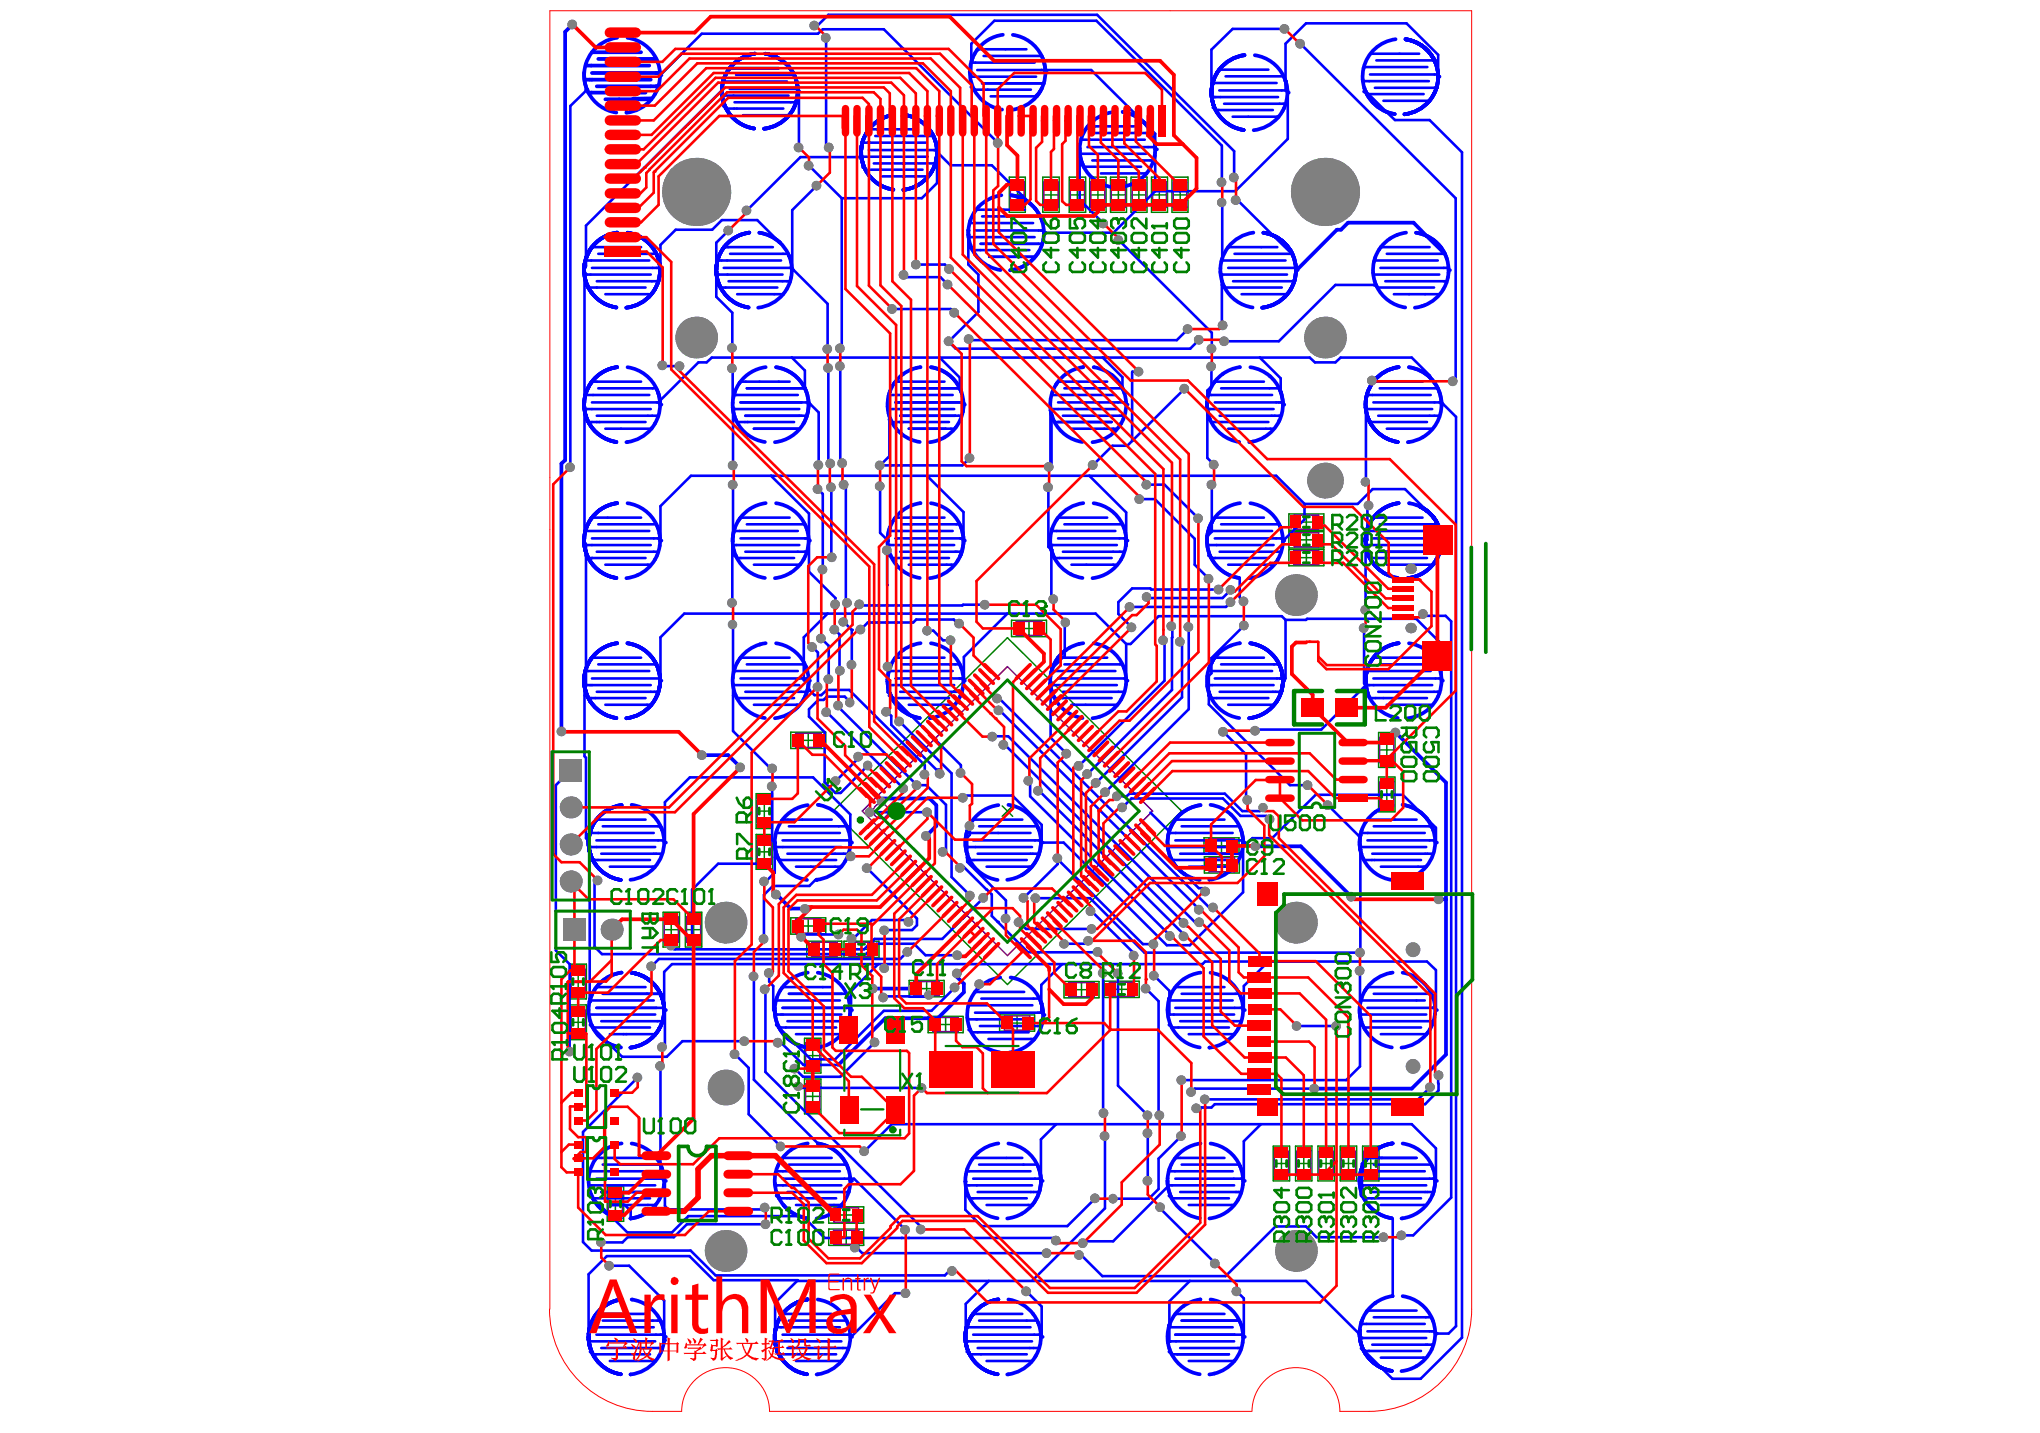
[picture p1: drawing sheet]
<svg xmlns="http://www.w3.org/2000/svg" width="288mm" height="202mm" viewBox="0 0 288 202" stroke-linecap="round" stroke-linejoin="round" font-family="sans-serif">
<g fill="none" stroke="#008000" stroke-width=".21">
<path d="M142.4 25h2.3v4.9h-2.3zM142.6 27.5h1.9M143.6 26.5v1.9M147.1 25h2.4v4.9h-2.4zM147.3 27.5h2M148.3 26.5v1.9M150.9 25h2.3v4.9h-2.3zM151 27.5h2M152 26.5v1.9M153.8 25h2.3v4.9h-2.3zM153.9 27.5h2M154.9 26.5v1.9"/>
<path d="M156.7 25h2.3v4.9h-2.3zM156.8 27.5h2M157.8 26.5v1.9M159.6 25h2.3v4.9h-2.3zM159.8 27.5h1.9M160.7 26.5v1.9M162.5 25h2.2v4.9h-2.2zM162.6 27.5h2M163.6 26.5v1.9M165.4 25h2.2v4.9h-2.2zM165.5 27.5h2M166.5 26.5v1.9"/>
<path d="M181.9 72.5h4.9v2.3h-4.9zM181.9 75h4.9v2.3h-4.9zM181.9 77.5h4.9v2.3h-4.9zM183.3 78.7h2M183.3 76.2h2M183.3 73.6h2M184.3 72.7v1.9M184.3 75.2v1.9M184.3 77.7v2M142.7 87.5h5v2.3h-5zM144.2 88.6h2M145.2 87.7v1.9"/>
<path d="M106.7 112h2.3v4.9h-2.3zM106.7 117.7h2.3v4.9h-2.3zM106.9 114.4h2M107.9 113.4v2M107.9 119.2v2M111.6 103.3h4.9v2.3h-4.9zM113.1 104.4h2M114.1 103.4v2M117.6 114.4l24.6-24.4 24.5 24.4-24.5 24.5zM141.4 113.7l1.5 1.4M142.9 113.7l-1.5 1.4M169.9 118.2h4.9v2.3h-4.9z"/>
<path d="M171.4 119.3h2M172.4 118.3v2M194.5 109.6h2.3v4.9h-2.3zM194.5 103.3h2.3v4.9h-2.3zM194.7 112.1h2M194.7 105.8h2M195.7 104.8v2M195.7 111.1v2M80.4 136h2.3v4.9h-2.3zM80.6 138.5h2M81.6 137.5v2M93.6 128.7h2.3v4.9h-2.3z"/>
<path d="M93.7 131.1h2M94.7 130.1v2M96.7 128.7h2.3v4.9h-2.3zM96.9 131.1h2M97.9 130.1v2M106.9 120.2h2M111.6 129.5h4.9v2.3h-4.9zM113.1 130.6h2M113.8 132.8h5v2.3h-5zM114.1 129.6v2M115.3 133.9h2M116.3 132.9v2"/>
<path d="M119.1 132.8h4.9v2.3h-4.9zM120.6 133.9h2M121.6 132.9v2M128.3 138.3h4.9v2.3h-4.9zM129.8 139.5h2M130.8 138.5v1.9M150.1 138.5h5v2.3h-5zM151.6 139.6h2M152.6 138.6v2M155.8 138.4h5v2.3h-5zM157.3 139.6h2M158.3 138.6v2"/>
<path d="M169.9 120.8h5v2.3h-5zM171.4 122h2M172.4 121v2M80.4 141.8h2.3v4.9h-2.3zM80.6 144.2h2M81.6 143.2v2M113.5 152.2h2.3v4.9h-2.3zM113.5 146.5h2.3v4.9h-2.3zM113.7 154.7h2M113.7 148.9h2M114.7 147.9v2M114.7 153.7v2"/>
<path d="M131 143.4h4.9v2.3h-4.9zM132.4 144.5h2M133.4 143.5v2M141.1 143.2h4.9v2.3h-4.9zM142.5 144.3h2M143.5 143.3v2M85.7 167.4h2.3v4.9h-2.3zM85.8 169.8h2M86.8 168.8v2M116.9 170.2h5v2.3h-5zM116.9 173.4h5v2.3h-5zM118.4 174.5h2"/>
<path d="M118.4 171.4h2M119.4 170.4v2M119.4 173.5v2M179.7 161.7h2.3v4.9h-2.3zM179.8 164.1h2M180.8 163.1v2M182.8 161.7h2.3v4.9h-2.3zM183 164.1h2M184 163.1v2M186 161.7h2.3v4.9h-2.3zM186.1 164.1h2M187.1 163.1v2"/>
<path d="M189.1 161.7h2.3v4.9h-2.3zM189.3 164.1h2M190.3 163.1v2M192.3 161.7h2.3v4.9h-2.3zM192.4 164.1h2M193.4 163.1v2"/>
</g>
<g fill="none" stroke="#800080" stroke-width=".21">
<path d="M142.6 25.7h1.9v3.6h-1.9zM147.3 25.7h2v3.6h-2zM151 25.7h2v3.6h-2zM153.9 25.7h2v3.6h-2zM156.8 25.7h2v3.6h-2zM159.8 25.7h1.9v3.6h-1.9zM162.6 25.7h2v3.6h-2zM165.5 25.7h2v3.6h-2zM182.6 72.7h3.5v1.9h-3.5zM182.6 75.2h3.5v1.9h-3.5zM182.6 77.7h3.5v2h-3.5zM143.4 87.7h3.6v1.9h-3.6z"/>
<path d="M106.9 112.7h2v3.4h-2zM106.9 118.4h2v3.5h-2zM112.3 103.4h3.5v2h-3.5zM121.7 114.4l20.5-20.4 20.4 20.4-20.4 20.4zM170.6 118.3h3.6v2h-3.6zM194.7 110.3h2v3.5h-2zM194.7 104h2v3.6h-2zM80.6 136.7h2v3.5h-2zM93.7 129.4h2v3.5h-2zM96.9 129.4h2v3.5h-2zM112.3 129.6h3.5v2h-3.5zM114.5 132.9h3.6v2h-3.6z"/>
<path d="M119.8 132.9h3.5v2h-3.5zM129 138.5h3.5v1.9h-3.5zM150.8 138.6h3.6v2h-3.6zM156.6 138.6h3.4v2h-3.4zM170.6 121h3.6v2h-3.6zM80.6 142.5h2v3.4h-2zM113.7 152.9h2v3.5h-2zM113.7 147.1h2v3.6h-2zM131.7 143.5h3.5v2h-3.5zM141.7 143.3h3.6v2h-3.6zM85.8 168.1h2v3.4h-2zM117.6 173.5h3.6v2h-3.6z"/>
<path d="M117.7 170.4h3.4v2h-3.4zM179.8 162.4h2v3.4h-2zM183 162.4h2v3.4h-2zM186.1 162.4h2v3.4h-2zM189.3 162.4h2v3.4h-2zM192.4 162.4h2v3.4h-2z"/>
<circle cx="124.3" cy="114.4" r="1.05"/>
</g>
<circle cx="83.1" cy="188.2" r=".18" fill="#00f"/>
<path d="M80.4 148.3h.1M83.3 144.5l.1 .1M83.3 167.2h.1" fill="none" stroke="#00f" stroke-width=".37"/>
<g fill="#00f">
<circle cx="83.2" cy="141.3" r=".18"/>
<circle cx="83.2" cy="120" r=".18"/>
</g>
<path d="M82.7 118.2l.4 .4M83.3 119.5h.1M83.2 120v.9" fill="none" stroke="#00f" stroke-width=".37"/>
<circle cx="83.3" cy="119.5" r=".18" fill="#00f"/>
<path d="M82.5 76.7l.2 .2M82.7 77.8v.6M82.7 94.7h.3M83.1 98.5h.3M82.5 106.7l.2 .2" fill="none" stroke="#00f" stroke-width=".37"/>
<circle cx="82.5" cy="76.7" r=".18" fill="#00f"/>
<path d="M82.7 76.9v.9" fill="none" stroke="#00f" stroke-width=".37"/>
<g fill="#00f">
<circle cx="82.5" cy="76.7" r=".18"/>
<circle cx="82.7" cy="76.9" r=".18"/>
</g>
<path d="M82.5 56.7v.8" fill="none" stroke="#00f" stroke-width=".37"/>
<g fill="#00f">
<circle cx="82.7" cy="57.7" r=".18"/>
<circle cx="82.5" cy="38.5" r=".18"/>
</g>
<path d="M82.7 38.7h.6" fill="none" stroke="#00f" stroke-width=".37"/>
<g fill="#00f">
<circle cx="82.7" cy="38.7" r=".18"/>
<circle cx="82.7" cy="36.5" r=".18"/>
</g>
<path d="M82.7 36.5v1" fill="none" stroke="#00f" stroke-width=".37"/>
<circle cx="82.5" cy="37.7" r=".18" fill="#00f"/>
<path d="M82.7 37.5l-.2 .2M82.7 36.7h.7" fill="none" stroke="#00f" stroke-width=".37"/>
<circle cx="82.8" cy="12.6" r=".18" fill="#00f"/>
<path d="M82.8 12.6l-.1 .2" fill="none" stroke="#00f" stroke-width=".37"/>
<circle cx="82.7" cy="12.8" r=".18" fill="#00f"/>
<path d="M82.7 11.2h.5M82.7 9.3h.7" fill="none" stroke="#00f" stroke-width=".53"/>
<circle cx="84" cy="191" r=".18" fill="#00f"/>
<path d="M84.2 163.3h.7" fill="none" stroke="#00f" stroke-width=".37"/>
<circle cx="86" cy="147.3" r=".18" fill="#00f"/>
<path d="M85.4 14h2M89.2 14h2.5M91.9 13.8l-2.5 .1-1 .9v1.1M84.2 59.5h.4M91.4 41.5h.3M85.4 60.5h2.2M91.4 79.7h.3M91.3 99.4h.4M83.9 123.8l.5 .4M84.1 121.3h.3M91.4 170h-3.2l.8 .8" fill="none" stroke="#00f" stroke-width=".37"/>
<path d="M85.4 14h2M89.2 14h2.5" fill="none" stroke="#00f" stroke-width=".53"/>
<circle cx="88.4" cy="15.9" r=".18" fill="#00f"/>
<path d="M92.9 190.2h.6" fill="none" stroke="#00f" stroke-width=".37"/>
<circle cx="93.7" cy="189.1" r=".26" fill="#00f"/>
<path d="M92.8 168.1h.7M93.4 166.3h.1M93.8 170.1l.5 .5M92.6 188.3h.9M92.8 186.3h.3" fill="none" stroke="#00f" stroke-width=".37"/>
<circle cx="93.4" cy="166.3" r=".18" fill="#00f"/>
<path d="M92.8 164.3h.3M93.2 166.1l.2 .2" fill="none" stroke="#00f" stroke-width=".37"/>
<circle cx="93.5" cy="166.3" r=".18" fill="#00f"/>
<path d="M92.6 142.2h.9M92.8 144.1h.7M93.1 140.2h-.1l.4 .4M93.5 140.6v.1M93.8 147.3l-.3 .4M92.8 166.3h.6l.3 .3M93.2 164.2v1.9M93.5 166.3h.1" fill="none" stroke="#00f" stroke-width=".37"/>
<circle cx="93.4" cy="140.4" r=".18" fill="#00f"/>
<path d="M93.1 140.2l.4 .4M93.4 140.6l.1 .3" fill="none" stroke="#00f" stroke-width=".37"/>
<circle cx="93.7" cy="142.3" r=".18" fill="#00f"/>
<g fill="none" stroke="#00f" stroke-width=".37">
<path d="M93.1 10.5h.1M92.6 39.7h.3M92.6 37.8h.3M93.1 56.6l-.2 .2h-.2M93.5 51.5l.1 .1h2.3M98.6 51.1h1.1M92.3 75.9h.6M103.7 76.9h.2M103.7 74.9h.6M92.4 97.6h.5M92.9 118.5h.6M92.9 116.6h.2"/>
<path d="M92.6 120.4h.9M94.8 136l-1.1 1.1M95 133.9l-.3-.3v-.2l.5 .5"/>
</g>
<path d="M92.6 12.2h.2M92.6 10.3h.3" fill="none" stroke="#00f" stroke-width=".53"/>
<circle cx="103.4" cy="57.7" r=".18" fill="#00f"/>
<path d="M101.3 38.7h1.4M101.1 40.2v1.7M101.7 40.6h.7M103.3 52l.1-.1v.1M103.7 57.7h.1M103.7 55.7h.3" fill="none" stroke="#00f" stroke-width=".37"/>
<circle cx="101.3" cy="38.7" r=".18" fill="#00f"/>
<path d="M102.1 13.5h1.4M101.3 36.7h1.3M102.2 34.9h.6" fill="none" stroke="#00f" stroke-width=".37"/>
<circle cx="102.1" cy="13.5" r=".18" fill="#00f"/>
<path d="M101.9 12.5v.3M102.5 15.3h1.5" fill="none" stroke="#00f" stroke-width=".37"/>
<circle cx="101.9" cy="12.5" r=".18" fill="#00f"/>
<path d="M105.1 59.5h.4M105.2 53.8h2M107.8 132.4v.6M107.9 124.3h.2M108 139.6h.1M108 170.3l-.3 .3M109.6 189.2h.1M109.6 187.2h.6M110.5 185.3h.4M112.6 180.6l-3.2 3.2" fill="none" stroke="#00f" stroke-width=".37"/>
<circle cx="109.7" cy="168.6" r=".18" fill="#00f"/>
<path d="M109.7 168.6l.5 .4" fill="none" stroke="#00f" stroke-width=".37"/>
<circle cx="112.6" cy="171.5" r=".18" fill="#00f"/>
<path d="M109.6 167.2h.9M109.6 165.2h.9M110 169h1.6" fill="none" stroke="#00f" stroke-width=".37"/>
<circle cx="112.3" cy="147.3" r=".18" fill="#00f"/>
<path d="M109.6 144.6l.3 .3M109.8 147.1h.4M110 144.9h.9" fill="none" stroke="#00f" stroke-width=".37"/>
<circle cx="110" cy="144.9" r=".18" fill="#00f"/>
<path d="M110.5 139.2h.1M109.6 143.1h.9" fill="none" stroke="#00f" stroke-width=".37"/>
<circle cx="109.3" cy="118.9" r=".18" fill="#00f"/>
<g fill="none" stroke="#00f" stroke-width=".37">
<path d="M110.6 10.6h1.3M111.6 14.4h.7M110.4 39.7h1M110.5 35.8h.6M111.4 37.8h.1M111.7 37.8l.1 .1M109.3 41.5h1M109.9 53.8h1.5M112.4 99.4h.2M109.3 118.9v2M109.6 119.5h.9M110.5 115.6h.7"/>
<path d="M110 121.3h.3"/>
</g>
<path d="M113.6 128.2h.1" fill="none" stroke="#00f" stroke-width=".53"/>
<circle cx="115.3" cy="124.1" r=".18" fill="#00f"/>
<path d="M114.9 98.1h1M114.2 101.1l2.2 2.2M116.6 100.5h.1M115.3 124.1h-.2l-.9 .9" fill="none" stroke="#00f" stroke-width=".37"/>
<circle cx="114.2" cy="97.3" r=".18" fill="#00f"/>
<g fill="none" stroke="#00f" stroke-width=".37">
<path d="M116.9 2.1l-2 1.9v-.4M116.6 20.4l.4 .4M113.8 56.8h.1M114.1 57l.1 .1M114.1 56.8l1.4 1.4M113.6 75.9h.2M113.6 77.8h.2M115.4 69l.7 .7M116.9 65.3v.1M113.3 95.7h.5M113.4 93.7h.1M113.4 93.5v2.5h.7"/>
<path d="M114.2 97.3l.7 .8M114.6 91.3l.8 .7M115.9 90.1l1 1M116.7 97.3l-.8 .8M116.7 98.3l-.5 .4h-.7l-1.3 1.3M117.8 122.3h.8M118.8 140.2h.6M119.5 144.1h.2M119.5 142.2h.3M120.1 142.1l-.1 .1M117.7 170h.9M118.9 168.1h.8"/>
<path d="M119.1 166.3h.7M119.1 164.3h.3M120 166.3h.5M120.7 175.7v.1M118.9 190.2h.8M119 188.3h.8"/>
</g>
<g fill="#00f">
<circle cx="120" cy="118.8" r=".18"/>
<circle cx="120" cy="118.9" r=".18"/>
</g>
<path d="M117.8 88.8l.7 .7M119.2 98.3l.8 .8M117.9 111.9h.7M118.4 116.6h1M117.8 120.4h1.9" fill="none" stroke="#00f" stroke-width=".37"/>
<circle cx="120.2" cy="88.9" r=".18" fill="#00f"/>
<path d="M118.8 48.9l-.2 .2M118.6 65l.3 .3M119.1 68.4l.3 .2M117.9 84.4v.9M119.4 85h.2M123.4 132.4l-1.5 1.5M124.8 131.2h.1M124.8 140.6l-.1 .1" fill="none" stroke="#00f" stroke-width=".37"/>
<circle cx="124.8" cy="131.2" r=".18" fill="#00f"/>
<path d="M124 112.6l.5 .5" fill="none" stroke="#00f" stroke-width=".53"/>
<circle cx="124.5" cy="113.1" r=".26" fill="#00f"/>
<path d="M125.2 76.2v2.2h.3M125.2 95.9v.2M125.2 82.5v.1M125.1 100.4h.1" fill="none" stroke="#00f" stroke-width=".37"/>
<g fill="#00f">
<circle cx="125.2" cy="76.2" r=".18"/>
<circle cx="125.2" cy="76.3" r=".18"/>
</g>
<g fill="none" stroke="#00f" stroke-width=".37">
<path d="M131 19.2h.5M127.6 38.8l.3 .3M131.8 23.1h.1M131.8 21.2h.2M132.7 39.1l1.1 1M125.5 57.7v.9M125.9 59.5h1.5M126.4 53.8h.5M133.9 48.1v.1M125.5 64.3l-1.3 1.3M125.9 78.7h.3M125.9 98.5h.2"/>
<path d="M126.4 92.8h.4M129.3 87.4l-.4 .4M130.9 89h.8l1.4 1.3M132.1 108.6h.4l.1 .1M126.2 126.3l3.2 3.3M129.4 130.5l-.7 .7M133.1 120.2h.4M128.3 140.6h.1M131.1 140.4l-.1 .2M127.2 174.6h1.1M126.3 182.4h1.5M136.4 189.2h.2"/>
</g>
<circle cx="136.3" cy="187.8" r=".18" fill="#00f"/>
<path d="M136.9 169h.4M136.5 187.2h.1" fill="none" stroke="#00f" stroke-width=".37"/>
<circle cx="136.2" cy="166.7" r=".18" fill="#00f"/>
<path d="M136.9 117.8l-.4 .4v1.3h1.1M136 122.3h-.4l-.1 .1M136.5 120.9v.7M136.9 121.3h.5M136.7 143.8h1.2M137.2 145.6h.8M136.4 167.2h1.5M136.5 165.2h.2M137.3 163.3h.7" fill="none" stroke="#00f" stroke-width=".37"/>
<path d="M135 137.3h.1v.5M136 138.8v1.2" fill="none" stroke="#00f" stroke-width=".53"/>
<circle cx="136.5" cy="119.5" r=".18" fill="#00f"/>
<path d="M136.4 119.5h.1" fill="none" stroke="#00f" stroke-width=".37"/>
<circle cx="136.5" cy="120.4" r=".18" fill="#00f"/>
<path d="M134.6 87.4l.6 .6h.2M134.8 93.7h.5M135.4 97.6h.2M135.4 95.7h.3M135.9 85.3l-.1 .1M136 92.7v3.3M136.2 112.2l-.3 .3M136.5 119.5v1.4" fill="none" stroke="#00f" stroke-width=".37"/>
<circle cx="136" cy="76.2" r=".18" fill="#00f"/>
<path d="M134.8 77.8h.2M135.5 75.9h.2M135.5 77.8h.1" fill="none" stroke="#00f" stroke-width=".37"/>
<circle cx="135.5" cy="77.8" r=".18" fill="#00f"/>
<path d="M136.9 33.5h.5M136.9 31.5h.7M137.3 35.3h.1M134.8 58.6h.8M135.6 56.8l.4 .3M136.7 47.8l-.1 .2M135 74h.3M135 77.8h.5M136.9 64.6l-1.1 1" fill="none" stroke="#00f" stroke-width=".37"/>
<circle cx="136.6" cy="33.1" r=".18" fill="#00f"/>
<path d="M137.1 10.8h.1" fill="none" stroke="#00f" stroke-width=".37"/>
<circle cx="137.1" cy="8.6" r=".18" fill="#00f"/>
<g fill="none" stroke="#00f" stroke-width=".37">
<path d="M137.1 6.2v2.4M138.7 7h3.2M145.3 28.6l.8 .8M140.7 98.5h.3M140.1 103.9h2.2M141 100.1v.1M145.2 110.1l.2 .2v2M139.2 125.5h.1M140 126.2v3M141.9 127v2.6M145.3 122.3h.1M145.4 120.4h.3"/>
<path d="M145.5 146.6h.2M145.8 140.9h.7M144.4 164.3h1.9M145.1 170h.3M145.5 168.1h.3M148.7 174.6l.3 .4M144.9 186.3h1.4M145.3 190.2h.5"/>
</g>
<circle cx="146.9" cy="141.5" r=".18" fill="#00f"/>
<path d="M147.9 77.1l.5 .5M148.5 76.9h.1M148.9 78.7h.6M148.9 98.5h1.5M149.4 92.8h.5l-1.4 1.4M150.2 87.8h.2M147 118.9h3.1M146.9 138.9v2.6M149.3 121.1v.1M150.2 133.1v.1" fill="none" stroke="#00f" stroke-width=".37"/>
<circle cx="148.4" cy="77.6" r=".18" fill="#00f"/>
<path d="M148.5 57.7h.8M148.9 59.5h.4M148.5 74.9h.6M149.4 73h.1" fill="none" stroke="#00f" stroke-width=".37"/>
<path d="M148.3 65.6l-.3 .3" fill="none" stroke="#00f" stroke-width=".53"/>
<circle cx="148.3" cy="57.9" r=".26" fill="#00f"/>
<g fill="none" stroke="#00f" stroke-width=".37">
<path d="M146.9 9.9h.6M146.9 11.8h.3M147 32.5h.1M148.5 57.7l-.2 .2M149.4 53.8h.1M151.2 79.7h2.1M151.2 99.4h2M157.8 97.6h.8M157.8 84.9v1.7M158.1 93.7h.1M158.6 95.7h.1M157.6 112.3h1.4"/>
<path d="M154 128.5h-.1M154.1 132.7h-.5l-.4 .4M155.7 157h.1M152.3 177h.3M153.1 175.1l-.3 .3"/>
</g>
<circle cx="158.9" cy="76.3" r=".18" fill="#00f"/>
<g fill="none" stroke="#00f" stroke-width=".37">
<path d="M161.7 18.8h.7M162 20.8h.8M162.3 22.6h.5M157.8 56.8h.9M158 58.6h.6M160.7 52.4l-.9 .1M155.8 60.5h1.6M157 62.9h2.1M157.1 77.8h1.5M157.1 79.7h.3M158 75.9h.7M160.8 70.4h2.2"/>
<path d="M159.8 83h2.5l.1 .2M160 134.5v.3M161.3 133.2h1.5M165 189.2h1M165.4 191h.7"/>
</g>
<g fill="#00f">
<circle cx="165" cy="189.2" r=".18"/>
<circle cx="165" cy="187" r=".18"/>
</g>
<g fill="none" stroke="#00f" stroke-width=".37">
<path d="M164.2 90.3l.1 .2M165.4 89.9v.1M166.5 90.5l.3 .3M165.9 115.6h.1M165 139.8v1.1M165.4 121.3h.3M169.2 125.3h.5M169.2 128.3h.1M170.1 135.6l-.4 .4M170.6 128h.6M165 143.1h.6M165 143.1h.1"/>
<path d="M165.4 144.9h.9M168.6 153.6l-.5 .4M171.4 155.8l-.5 .4-2.1 .1M165.1 165.2h.7M165.4 167.2h-.4l-.2 .2M165.9 163.3h.6M171.5 178.2h.1M165.9 185.3h.7"/>
</g>
<circle cx="170.6" cy="97.6" r=".18" fill="#00f"/>
<path d="M170.6 97.6v1.8M170.9 92.8v.8M171 98.5h.7" fill="none" stroke="#00f" stroke-width=".37"/>
<circle cx="170.9" cy="93.6" r=".18" fill="#00f"/>
<path d="M168.6 76v3.7M170.6 76.9h1.1M171 78.7h.5M170.6 94.7h.3M170.9 93.6v1.4l-.3 .3M171.5 92.8h.1" fill="none" stroke="#00f" stroke-width=".37"/>
<circle cx="171" cy="73.7" r=".18" fill="#00f"/>
<path d="M170.4 55.1v2.4M170.6 57.7h.1M170.6 55.7h.3M170.4 64.6l.9 .9M170.6 74.9h.4M171 73.7v1.3M171.5 73h.1" fill="none" stroke="#00f" stroke-width=".37"/>
<circle cx="170.6" cy="57.7" r=".18" fill="#00f"/>
<path d="M171.3 13.7h.3M169.2 47.9l-1.2 1.3M170.9 51.7v2.8M171 46.9v2.3" fill="none" stroke="#00f" stroke-width=".37"/>
<circle cx="171.3" cy="13.7" r=".18" fill="#00f"/>
<path d="M171.2 13.7h.1" fill="none" stroke="#00f" stroke-width=".37"/>
<circle cx="171.3" cy="11.7" r=".18" fill="#00f"/>
<path d="M173.8 170h.2M174.4 168.1h.8M175.2 166.3h.1M174.2 188.3h1M174.5 182.2l1 .9M174.6 190.2h.6" fill="none" stroke="#00f" stroke-width=".37"/>
<circle cx="175.2" cy="166.3" r=".18" fill="#00f"/>
<path d="M173.6 122.3h.4M173.7 144.1h1.5M174.2 142.2h1M174.3 140.2h.5M174.1 166.3h1.1" fill="none" stroke="#00f" stroke-width=".37"/>
<circle cx="175.4" cy="119.1" r=".18" fill="#00f"/>
<g fill="none" stroke="#00f" stroke-width=".37">
<path d="M180.6 14.6h.7M172.5 38.7l-.1 1M172.5 39.7v.5M174.5 28.1l-.1 .1M182.2 35.8h.1M172.4 45.7l.2 .2M179.5 58.6h.4M180.7 56.8h.1M178.6 60.5h1M179.1 79.7h.5M179.9 77.8h.1M180.7 75.9h.1"/>
<path d="M173.7 84.9l-.7 .7M174.9 81.5v.1M179.6 97.6h.4M180.6 97.6h.1M180.6 95.7h.2M180.9 86.9l.5 .5h2.9M181 96h.1M181.4 95.7l-.4 .4M175.2 118.5h.1M175.4 119.1h.4M176.7 118.2h2.8M177.3 102.9l-.2 .2"/>
<path d="M178.3 113.9l-.5 .5M178.7 115.1l.5 .5M173.7 120.4h1.5"/>
</g>
<circle cx="181.4" cy="11.4" r=".18" fill="#00f"/>
<path d="M181.4 11.4v1.4h-.5M185.6 51.1h2.8M192.2 186.8h.1M192.4 190.4l.1 .2" fill="none" stroke="#00f" stroke-width=".37"/>
<g fill="#00f">
<circle cx="192.2" cy="186.8" r=".18"/>
<circle cx="192.2" cy="168.4" r=".18"/>
</g>
<path d="M192.2 168.4v.3h.1" fill="none" stroke="#00f" stroke-width=".37"/>
<circle cx="192.2" cy="168.7" r=".18" fill="#00f"/>
<path d="M192 168.5l.2 .2" fill="none" stroke="#00f" stroke-width=".37"/>
<circle cx="192.2" cy="168.7" r=".18" fill="#00f"/>
<path d="M192.1 168.7h.1" fill="none" stroke="#00f" stroke-width=".37"/>
<circle cx="192.2" cy="168.7" r=".18" fill="#00f"/>
<path d="M192.2 164.2v.6M192.2 164.2v.4" fill="none" stroke="#00f" stroke-width=".37"/>
<circle cx="192.2" cy="164.6" r=".18" fill="#00f"/>
<path d="M192.2 164.8v2.4M192.2 164.6v.6" fill="none" stroke="#00f" stroke-width=".37"/>
<circle cx="192.2" cy="165.2" r=".18" fill="#00f"/>
<path d="M192.2 167.2h.1" fill="none" stroke="#00f" stroke-width=".37"/>
<circle cx="192.2" cy="167.2" r=".18" fill="#00f"/>
<path d="M191.9 143v-.1v.4M192.2 165.2v2l-.2 .1" fill="none" stroke="#00f" stroke-width=".37"/>
<circle cx="191.9" cy="143" r=".18" fill="#00f"/>
<path d="M192 117.9v2M192.1 143.1h.1" fill="none" stroke="#00f" stroke-width=".37"/>
<g fill="#00f">
<circle cx="192" cy="117.9" r=".18"/>
<circle cx="192" cy="119.9" r=".18"/>
</g>
<path d="M191.7 117.9h.3M192.1 119.5h.1" fill="none" stroke="#00f" stroke-width=".37"/>
<g fill="#00f">
<circle cx="192.7" cy="86" r=".18"/>
<circle cx="192.7" cy="76.4" r=".18"/>
</g>
<path d="M190.2 31.4l-1 1" fill="none" stroke="#00f" stroke-width=".53"/>
<path d="M192.5 11.4h.1M193.4 98.5h1.8M193.6 121.3h.4M193.6 169h.4M194.7 163.3h.3" fill="none" stroke="#00f" stroke-width=".37"/>
<g fill="#00f">
<circle cx="193.9" cy="92.8" r=".18"/>
<circle cx="193.9" cy="73" r=".18"/>
</g>
<path d="M194.9 34.9h.1" fill="none" stroke="#00f" stroke-width=".37"/>
<circle cx="195.6" cy="15.8" r=".18" fill="#00f"/>
<path d="M195.6 15.8l1.2 1.1" fill="none" stroke="#00f" stroke-width=".37"/>
<circle cx="195.6" cy="15.8" r=".18" fill="#00f"/>
<path d="M197.8 174.3h1.6M200.9 170h.2M200.8 191.5h.3" fill="none" stroke="#00f" stroke-width=".37"/>
<circle cx="201.1" cy="145.9" r=".18" fill="#00f"/>
<path d="M200.1 122.3h1M199.9 141.1h1.1" fill="none" stroke="#00f" stroke-width=".37"/>
<circle cx="200.5" cy="114.6" r=".18" fill="#00f"/>
<path d="M197.5 7.6h2.8M198.8 41.5h2.3M200.8 86.6l.3 .3M202 144.1h.3M202.2 142.2h.1M203 151.7l-.1 .1 .1 2M201.7 166.3h.6M202.2 168.1h.1M202.5 166.5l.1 .1M201.7 187.8h.6M202 189.7h.3M202.6 188.1h1.8" fill="none" stroke="#00f" stroke-width=".37"/>
<circle cx="202.2" cy="142.2" r=".18" fill="#00f"/>
<path d="M203 126.9h1" fill="none" stroke="#00f" stroke-width=".53"/>
<path d="M203.1 75.9h.1M202.4 97.6h.7M202.6 93.7h.1M202.6 95.7h.6M204 86.9l.8 .8M201.7 118.5h.6M201.7 116.6h.2" fill="none" stroke="#00f" stroke-width=".37"/>
<circle cx="203.1" cy="75.9" r=".18" fill="#00f"/>
<path d="M203.3 35.8h.4M203.7 39.7h.4M203.7 37.8h.4M201.7 58.6h1.4M201.8 53v.3M202.4 56.8h.8M205 53.8h.3M202.3 74h.4M202.4 75.9h.7M202.4 77.8h.7" fill="none" stroke="#00f" stroke-width=".37"/>
<circle cx="202.9" cy="10.7" r=".18" fill="#00f"/>
<path d="M202.4 10.5h.3M202.4 12.4h.2M203 10.8l-.1 .1" fill="none" stroke="#00f" stroke-width=".37"/>
<circle cx="202.5" cy="8.5" r=".18" fill="#00f"/>
<path d="M202.3 8.5h.2M82.7 94.4v2.1l-.2 .1M80.4 136v12.3M82.3 175.2l1.2 1.2M83.1 188.2v.8" fill="none" stroke="#00f" stroke-width=".37"/>
<circle cx="82.5" cy="96.6" r=".18" fill="#00f"/>
<path d="M82.5 96.6v1.5M82.7 96.6h.6" fill="none" stroke="#00f" stroke-width=".37"/>
<circle cx="82.7" cy="96.6" r=".18" fill="#00f"/>
<path d="M82.5 37.7v.8M82.5 75.9v.8M83.9 133.5l1 1.1" fill="none" stroke="#00f" stroke-width=".37"/>
<circle cx="89" cy="171.9" r=".18" fill="#00f"/>
<g fill="none" stroke="#00f" stroke-width=".37">
<path d="M95.4 32.4l-2.2 2.1v3.6M103.4 52v4.8M103.4 57.7v1.5M103.7 59.1v.1M93.2 71.4v4.9M103.4 68.4v7.2l-.1 .1v2.7M93.2 89.9v6.1M103.4 88.1v7.6M103.4 96.4v1.7M93.7 137.1v5.2M93.2 150.4v13.8M93.8 142.5v4.8"/>
<path d="M89 170.8v1.1M93.8 166.6v3.5M93.7 183.5v4.9"/>
</g>
<path d="M93.7 188.1v1" fill="none" stroke="#00f" stroke-width=".53"/>
<circle cx="103.7" cy="59.2" r=".18" fill="#00f"/>
<path d="M101.1 34.2v4.1M103.7 59.2h.1" fill="none" stroke="#00f" stroke-width=".37"/>
<circle cx="101.1" cy="37.9" r=".18" fill="#00f"/>
<path d="M101.1 38.3v1.9M102.8 32.5l-1.7 1.7M101.1 41.9l2.2 2.2M108.5 137.3v1.2M105.6 150.6v6.6M109.9 144.9l2.4 2.4M109.4 183.8v5.5" fill="none" stroke="#00f" stroke-width=".37"/>
<circle cx="109.3" cy="142.7" r=".18" fill="#00f"/>
<g fill="none" stroke="#00f" stroke-width=".37">
<path d="M112.6 12.9l.1 .1M116.1 4.1l-.7 .7M111.8 37.9v.2M113.6 52.3v2.5M118.6 51.6v13.4M114.2 72.4v8.3M116.1 69.7v10.6M114.2 96v1.3M115.4 92v4.9M116.8 86.6l-3.4 3.3v3.6M116.9 91.1v4.7M118.5 89.5v5"/>
<path d="M119 87.7l1.2 1.2v4.9M114.2 100v1.1M116.4 103.3v7M121.2 106.8l-3.3 3.4M109.1 139.1v3.4l.2 .2M109.3 120.9v2.2M120.1 139.8v2.7l-.1-.1M123.7 133.1l-1.5 1.5M120.7 175.8v.2"/>
</g>
<path d="M109.5 126.2l2.1 2" fill="none" stroke="#00f" stroke-width=".53"/>
<circle cx="125.5" cy="96.6" r=".18" fill="#00f"/>
<path d="M125.5 58.6v5.7M124.2 68.6v6.6l1 1M125.2 96.1v1.5M128 129.8l.2 .2M128.1 134.3l-1.1 1M129.4 129.6v.9" fill="none" stroke="#00f" stroke-width=".37"/>
<circle cx="128.6" cy="101" r=".18" fill="#00f"/>
<path d="M131.2 112.6l.9 1M132.1 116.5l-1.4 1.4M135.1 137.8l.9 1" fill="none" stroke="#00f" stroke-width=".53"/>
<path d="M132.2 21.4v4.4M132.3 21.4l-.1 .2M136 72.2v4M130.5 107.9v1.3M130.7 110.8l2.8 2.7M132.6 108.7v.4M135.6 107.9v1.1M136.5 117.5h.4M136.9 116.5v1.3M136.2 166.7v4M136.3 183.9v5.5" fill="none" stroke="#00f" stroke-width=".37"/>
<circle cx="135.4" cy="54.8" r=".18" fill="#00f"/>
<path d="M137.1 8.6v2.2M137.1 8.8h.5M136.6 33.1v4.2l1.5 1.4v5.3M137.7 29.6h.2M135.4 53.3v1.5h-.1l.2 .2M139.3 125.5l.7 .7M140 129.2l.8 .8" fill="none" stroke="#00f" stroke-width=".37"/>
<circle cx="140.8" cy="130" r=".18" fill="#00f"/>
<path d="M143.4 29.6h1.2M148.4 84.2l.3 .3M148.5 96.6h.1M150.2 92.5l-.3 .3M141.6 105.1h.2M147 116.4v2.5M148.3 104.1l2.2 2.2M143.8 130.1l1 .9M149.3 121.2v.7M149.9 136l-3 2.9M146.9 141.5v1.4M147 184.3v4.3" fill="none" stroke="#00f" stroke-width=".37"/>
<circle cx="148.3" cy="96.6" r=".18" fill="#00f"/>
<path d="M161.4 17.2l1.6 1.7v8.1M152.4 21.3v6.9M155.6 50.4l2.8 2.8v1.6M159.8 52.5v9.7M147.9 68.7v8.4M158.9 72.3v4M150.2 87.8v4.7M158.9 90.8v5.2M161.8 84.2l.2 .2M154.9 134.3h.1" fill="none" stroke="#00f" stroke-width=".37"/>
<circle cx="161.4" cy="17.2" r=".18" fill="#00f"/>
<path d="M164.3 90.5v5.5M165.3 88.3l.1 .1v1.5M165.4 90v7.3M166.8 90.8v7.6M170.6 95.3v2.3M165.1 117.5h.8M165.7 121.9l1.4 1.3M168.6 130.1h.7M165 140.9v2.2M165 183.6v5.6" fill="none" stroke="#00f" stroke-width=".37"/>
<circle cx="170.6" cy="96.6" r=".18" fill="#00f"/>
<path d="M170.9 7v6.1M170.4 57.5v7.1M170.9 54.5l-.5 .6M168.6 79.7l2 1.9M171 68.4v5.3M171 75l-.6 .6M170.6 96.6h.5" fill="none" stroke="#00f" stroke-width=".37"/>
<circle cx="170.9" cy="13.1" r=".18" fill="#00f"/>
<g fill="none" stroke="#00f" stroke-width=".37">
<path d="M184.3 3.3l-2.9 2.9v5.2M172.4 20.5v5.2M172.4 39.7v6M174.2 21.3v3.7M180.7 53.4v1.9M184.8 50.4l.8 .7M184.1 71.1v2.2l-3 3M173.7 83.2l-1.2 1.2M174.9 84.3l.6 .5M181.4 87.4v8.3M172.6 112.6l2.4 2.5M172.6 103.2l3.2 3.2v6.4"/>
<path d="M172.8 112l2.5 2.4M175.4 119.1v6.8M175.5 139.1v3.4M175.5 183.1v5.5M192.2 188.7h.1"/>
</g>
<circle cx="192.2" cy="188.7" r=".18" fill="#00f"/>
<path d="M192.1 188.7h.1" fill="none" stroke="#00f" stroke-width=".37"/>
<circle cx="192.1" cy="188.7" r=".18" fill="#00f"/>
<path d="M192 167.3v1.2M192.2 167.2v1.2M192.1 188.7h.1" fill="none" stroke="#00f" stroke-width=".37"/>
<circle cx="192.7" cy="163.7" r=".18" fill="#00f"/>
<path d="M191.9 150.4l-1.9 2M192.7 163.7l-.5 .5" fill="none" stroke="#00f" stroke-width=".37"/>
<circle cx="192" cy="134.4" r=".18" fill="#00f"/>
<path d="M191.9 136.9v6" fill="none" stroke="#00f" stroke-width=".37"/>
<g fill="#00f">
<circle cx="192" cy="134.4" r=".18"/>
<circle cx="192.7" cy="96.6" r=".18"/>
</g>
<path d="M192.7 12.9h.1M192.5 88.6v7.8l.2 .2" fill="none" stroke="#00f" stroke-width=".37"/>
<circle cx="192.7" cy="12.9" r=".18" fill="#00f"/>
<path d="M192.5 12.9h.2" fill="none" stroke="#00f" stroke-width=".37"/>
<circle cx="194.9" cy="192.9" r=".18" fill="#00f"/>
<g fill="none" stroke="#00f" stroke-width=".37">
<path d="M82.7 12.8l-2.2 2.1v51M83.5 10.3h9.1M84.2 12.2h7.6M84.4 8.3h7.5M87.4 14h1.8M112.7 13v7.8M116.6 5.3v15.1M181.7 13.1v6.5M202.9 7.7v3M82.5 38.5v18.2M82.7 31.8v4.7M83.3 38.7h8.5"/>
<path d="M83.4 36.7h8.2M83.5 37.8h9.1M83.6 34.9h6.9M84.2 39.7h8.4M84.4 35.8h8.1M111.8 29.6v8.3M118.8 28v20.9M172.5 28.5v8M202.3 33.9l1 .9M206.3 21.5v167.2M82.5 57.5v18.4M82.7 57.7h9.1"/>
<path d="M82.7 55.7h8.9M83.1 59.5h1.1M83.1 40.6h8M83.5 56.8h9.2M83.6 53.8h6.9M84.2 58.6h8.6M84.6 59.5h6.5M85.4 41.5h6M103.3 44.1v5M103.4 59.2v6.4M115.5 58.2v7.4M116.8 42.9v6.3"/>
<path d="M116.9 51.9v13.4M192.7 57.5v10.5M82.7 78.4v16M82.7 76.9h9.1M82.7 74.9h8.9M83.1 78.7h8M83.5 75.9h8.8M83.6 73h6.9M84.2 77.8h8.6M84.4 74h8.1M85.4 79.7h6M87.6 60.5h4.1"/>
<path d="M103.3 78.4v6.6M104.1 78.7h.4M119.4 68.6v16.4M125.2 77.6v5M148.4 77.6v6.6M192.7 76.4v9.6M82.5 98.1v8.6M83 94.7h8.6M83.4 98.5h7.7M83.5 95.7h9.4M83.6 92.8h6.9M84.2 97.6h8.2"/>
<path d="M84.4 93.7h8.1M85.4 99.4h5.9M103.4 98.1v5M104.5 92.8h.3M126.1 98.5l2.5 2.5M148.3 96.6v7.5M174.9 81.6v2.7M193.2 96.6h.7M203.4 90.8v5.2M204.8 87.7v81.2M78.4 110.8v23.3M82.7 106.9v11.3"/>
<path d="M83.4 119.5h9.1M84.2 118.5h8.7M84.2 115.6h6.9M85.1 116.6h7.8M93.8 113.2v5.7M108.7 108.4h.3M109 118.5l.3 .4M120 114.9v3.9M133.5 113.5v6.7M192 119.9v14.5M198 112.1l2.5 2.5M202.6 116.8v2.1"/>
<path d="M83.2 120.9v20.4M83.7 121.3h.4M83.9 123.8v9.7M84.2 139.2h6.9M84.4 121.3h7.3M84.8 120.4h7.8M86.1 122.3h6.2M93 135.3l-1.1 1M97.7 125.5v7.1M106.4 137.7v14.6M107.8 126.2v6.2M108 139.6v11.6"/>
<path d="M109.3 123.1l-1.2 1.2M155.7 137.3v19.7M157.8 137.3v15.8M202.6 136.8v5.7M82.3 159.7v15.5M83.3 144.6l.3 .3M83.3 143.1h9.2M83.4 141.1h8.9M83.7 144.9h8M84.2 142.2h8.4M84.8 144.1h8M85.1 140.2h7.9"/>
<path d="M86 147.3l1.8 1.8M86.1 145.9h6.2M103.7 148.7l1.9 1.9M162 159.8v6.8M191.9 143.3v7.1M83.3 168.7l2.7 2.6M83.4 167.2h9.1M83.4 165.2h8.9M83.7 169h8M84.2 166.3h8.6M84.8 168.1h8M84.9 163.3h6.2"/>
<path d="M85.1 164.3h7.7M85.6 177.2l-2.5 2.6v8.4M86 178.5h2.8M86.1 170h2.1M88.6 174.5l-.8 .8h-3M91.4 170h.9M97.5 176.4l3.5 3.5M108.1 172.7h-11.2l-1.8 1.8M155.9 160.3v10.1M175.5 161v5.6M196.4 171.9l.1 .1v10.8M202.6 162v4.6"/>
<path d="M83.3 189.2h9.2M83.4 187.2h8.9M83.7 191h8M84.2 188.3h8.4M84.2 185.3h6.9M84.8 190.2h8.1M85.1 186.3h7.7M86.1 192h6.2M194.9 192.9l1.6 1.6"/>
</g>
<g fill="none" stroke="#00f" stroke-width=".53">
<path d="M83.2 11.2h8.6M83.4 9.3h8.2M83.5 10.3h9.1M83.6 7.4h6.9M84.2 12.2h8.4M84.4 8.3h8.1M87.4 14h1.8M148.3 57.9v7.7M79.7 64.9l-.5 .5M79.2 103.1l.1 .1M99.1 106.5h3.7l1.7 1.7M132.1 113.6v2.9"/>
<path d="M204 110.4v38.4"/>
</g>
<circle cx="104.6" cy="73" r=".18" fill="#00f"/>
<path d="M104.1 59.5h1M104.5 53.8h.7M107.2 53.8h2.7M97.5 67.1h11.3M104.5 73h.1" fill="none" stroke="#00f" stroke-width=".37"/>
<circle cx="104.5" cy="53.8" r=".18" fill="#00f"/>
<g fill="none" stroke="#00f" stroke-width=".37">
<path d="M103 9.6h6.9M103.9 10.6h6.7M104 15.3h6.5M102.6 36.7h7.6M102.7 38.7h7.7M102.8 39.7h7.6M102.8 34.9h6.3M103 35.8h7.5M106.9 31h-5l-1.4 1.4h-5.1M102.4 40.6h7.3M104 41.5h5.3M112.7 97.6h1.1"/>
<path d="M116.7 97.3h3.1M116.7 98.3h2.5M111.3 116.6h7.1M113.2 115.6h4.2M116.4 110.3l1.5 1.6M112.3 122.3h5.5M116.1 139.2h1.3M118.4 131.8h-5l-.3 .4M111.3 140.2h7.5M112.3 147.3l2.1 2.1h3.4M112.3 145.9h6.3M112.7 153.2l.2 .3"/>
<path d="M113.3 151.9h5.3M113.4 150.2h4.9M111.3 164.3h7.8M111.6 169h6.4M112.3 170h5.4M112.6 171.5h.7M116.4 174.6h10.8M111.3 186.3h8.1M112.3 192h6.3"/>
</g>
<path d="M111.6 128.2h2" fill="none" stroke="#00f" stroke-width=".53"/>
<circle cx="125.7" cy="98" r=".18" fill="#00f"/>
<path d="M112.6 77.8h1M117.3 78.5l.1 .1M125.5 76.9h.1M125.6 74.9h.6M125.2 97.6l.9 .9M125.6 94.7h.1" fill="none" stroke="#00f" stroke-width=".37"/>
<circle cx="125.6" cy="74.9" r=".18" fill="#00f"/>
<path d="M112.8 58.6h1M113.1 56.8h.7M125.5 57.7h.1M116.9 65.4h.3" fill="none" stroke="#00f" stroke-width=".37"/>
<circle cx="121.6" cy="22.2" r=".18" fill="#00f"/>
<path d="M112.9 22.2h8.7" fill="none" stroke="#00f" stroke-width=".37"/>
<circle cx="121.6" cy="22.2" r=".18" fill="#00f"/>
<g fill="none" stroke="#00f" stroke-width=".37">
<path d="M116.1 4.1h8.6M137.5 12.6h1.9M138 7h.7M147.5 9.9h6.5M153.5 17.8h6.9M171.6 13.7h.6M171.6 15.5h.4M172.1 9.8h.1M173.9 16.5h2.2M129.3 37.3h4M132.2 25.8l-2.1 2.2M134.1 23.3h5.9"/>
<path d="M137.4 35.3h1.7M146.6 34.4h.4M146.6 32.5h.4M147.4 32.8h9.7M153 23.5h8M163 27h11.3M173.4 34.9h4.6M133.9 48.2l1 1M134.2 43.6l.5 .5M148.5 55.7h8.9M149.3 59.5h7.6M149.3 56.8h8.5"/>
<path d="M149.3 57.7h8.3M149.5 53.8h6.7M150 58.6h8M171 59.5h1.4M128.2 79.7h6.3M128.2 60.5h6.3M148.6 76.9h9M149.1 74.9h8.3M149.3 75.9h8.7M149.4 73h6.8M149.5 78.7h7.4M150 77.8h7.1"/>
<path d="M150.2 74h8M151.2 60.5h4.6M153.3 79.7h3.8M159.8 62.2l-.7 .7M161.8 68.4h2.5M128.2 99.4h6.3M129.3 87.4h5.3M133.1 90.3h1.1M135.9 85.3h3.1M148.5 94.7h8.9M149.3 95.7h9.3M149.9 92.8h6.3"/>
<path d="M150 97.6h7.8M150.2 93.7h7.9M150.4 98.5h6.5M153.2 99.4h4.2M158.9 90.8h.6M162 84.4h10.5M162.4 83.2h9.6M171.6 92.8h.4M129.4 110.8h1.3M136.2 112.2h6.6M137.3 115.6h7M146 118.5h.7"/>
<path d="M146.9 118.8l.1 .1M159.4 112l-.4 .3M162.3 114.6l2.7 2.7M165 119.5h9.2M165.9 118.5h9.3M166 115.6h6.8M166.7 116.6h8.1M175.3 114.4h2.5M176.7 118.2l-.9 .9M130.6 134.7h4.5M136 122.3l3.2 3.2M137.6 139.9h.6"/>
<path d="M145.7 120.4h.9M146.2 126.7h7.6M150.2 133.1h3M161.7 139.5l1.8 1.7M164.6 133.3h3.3M165.7 121.3h7.7M165.9 139.2h6.9M166.5 120.4h7.2M167.1 123.2l2.1 2.1M167.7 122.3h5.9M128.4 140.6h2.6M146.5 142.9h.4"/>
<path d="M146.5 144.7h.4M163.5 157.2l.1 .1M165.1 141.1h8.8M165.6 143.1h8.6M165.9 142.2h8.3M166.3 144.9h7.1M166.5 144.1h7.2M166.7 140.2h7.6M167.7 145.9h6.3M130 173.1v.3M134.4 178.8l-1.1 1.1M138 163.3h6.3"/>
<path d="M138.2 164.3h6.2M145.8 168.1h.8M146 166.3h.7M146.9 166.5l.1 .1M152.6 177l3 3M153.1 175.1h4M163.8 170.3h-.2M165.4 167.2h8.8M165.4 169h8M165.8 165.2h8.1M165.9 166.3h8.2M166.5 163.3h6.3"/>
<path d="M166.5 168.1h7.9M166.7 164.3h8.1M167.7 170h6.1M136.9 191h1.5M137.3 185.3h7M139.5 180.7l-3.2 3.2M144.8 182.2l2.2 2.1M145.8 190.2h.8M145.9 188.3h.8M165.1 187.2h8.8M165.9 188.3h8.3M166 189.2h8.2"/>
<path d="M166.1 191h7.3M166.5 190.2h8.1M166.6 185.3h6.2M166.7 186.3h8.1M167.7 192h6.3M167.9 180.7l-2.9 2.9M192.5 190.6h.7"/>
</g>
<circle cx="193" cy="184.9" r=".18" fill="#00f"/>
<g fill="none" stroke="#00f" stroke-width=".37">
<path d="M192.9 13.3h.2M179.9 58.6h.8M180.1 56.8h.6M188.4 40.2h5.6M193 57.7h.1M193 55.7h.6M180 77.8h.7M180.1 75.9h.6M193 76.2l-.3 .2M193 76.9h.2M193.7 69l-2.1 2.1h-7.5M179.8 93.7h.6"/>
<path d="M180 97.6h.6M180.2 95.7h.4M184.4 87.3l-.1 .1M182 110.8h2.6M193 115.6h.1M192.5 121.3h1.1M193 139.2h.1M183 144.7h5.6M180 173h4.3l1.5 1.5M192.5 169h1.1M193 163.3h1.7M192.2 186.8h.6"/>
</g>
<path d="M188.7 32.4h.5" fill="none" stroke="#00f" stroke-width=".53"/>
<circle cx="180.2" cy="16.5" r=".18" fill="#00f"/>
<g fill="none" stroke="#00f" stroke-width=".37">
<path d="M192.5 11.4h.7M195.7 79.7h6.2M195.7 99.4h6.2M201.1 86.9h2.9M196.8 115.6h3.1M200.5 114.6l2.1 2.2M201.1 120.4h1.2M201.4 135.6l1.2 1.2M201.4 140.2h.5M201.1 168.1h1.1M196.5 194.5h4M201.2 189.7h.8"/>
<path d="M201.2 185.8h.7M205.5 187.1l-1.1 1"/>
</g>
<circle cx="201.3" cy="72" r=".18" fill="#00f"/>
<g fill="none" stroke="#00f" stroke-width=".37">
<path d="M196.8 16.9h4.9M111.8 37.9l5 5M114.2 23.4l4.6 4.6M115.3 26.2l-3.5 3.4M195.5 39.7h8.2M195.7 35.8h7.6M84.4 54.8h8.1M100.4 50.4l-.7 .7M111.7 50.4l1.9 1.9M132.6 50.4l2.8 2.9M196.7 41.5h2.1M201.1 41.5h1.8"/>
<path d="M203.4 56.8l2.1 2M205.4 53.7l-.1 .1M117.3 68.7v9.8M130.8 67.1l5.2 5.1M195.7 60.5h6.2M201.3 72l1 1M83.3 96.6h8.5M122.5 87.8l-1 1M125.5 96.6h.1M142.2 86.6l-6.2 6.1M80.5 108.7l-2.1 2.1M83.4 117.5h8.9"/>
<path d="M103.4 103.1l5.3 5.3M114.7 109.7l5.3 5.2M116.7 100.5l10.8 10.7M122.5 108l-3.9 3.9M125.1 100.4l.7 .6v1.2M128.6 101l7 6.9M136.9 117.5h3.9M78.4 134.1l2 1.9M108 121.8h-6.7l-3.6 3.7M108.5 138.5l.6 .6M109.1 125l-1.3 1.2M122.4 122.5l3.8 3.8"/>
<path d="M123.9 136l-3.8 3.8M129 133.1l1.6 1.6M134.3 123.7l2.6 2.6M134.8 139.3l-3.4 3.3M136.5 121.6l5.4 5.4M83.6 144.9l2.4 2.4M90 152l-7.7 7.7M96.3 146.9h8.8M105.6 157.2l4.6 4.5M112.2 150.7l1.1 1.2M125.8 158.6l-3.8 3.8M86 171.3l2.5 2.5"/>
<path d="M97.1 171.5l-2.3 2.3M97.3 177.2l3.4 3.4M113.3 171.5l3.1 3.1M120.7 175.8l1 1M136.2 170.7l2.3 2.3"/>
</g>
<path d="M80.8 3.4l-1.1 1.1M83.1 13.1h8M199.5 31.4l1.8 1.9M136 140l-3.7 3.6" fill="none" stroke="#00f" stroke-width=".53"/>
<circle cx="142.7" cy="38.1" r=".18" fill="#00f"/>
<path d="M142.5 38.1h.2" fill="none" stroke="#00f" stroke-width=".37"/>
<circle cx="142.5" cy="38.1" r=".18" fill="#00f"/>
<g fill="none" stroke="#00f" stroke-width=".37">
<path d="M140.3 2.9l-3.2 3.3M146.8 12.9l-.8 .7M173.9 4.1l-3 2.9M132.3 21.5l1.8 1.8M133.3 37.3l.7 .6M137.9 29.6h5.5M152.4 28.2l3.3 3.3M138.1 44l-4.2 4.1M150.2 54.8h8M167.6 46.4l-1.5 1.6M153.7 67.1l5.2 5.2M163 70.4l5.6 5.6"/>
<path d="M164.3 68.4l4.8 4.7M148.5 96.6h9.1M154.6 86.6l4.3 4.2M157.8 86.6l1.9 1.9M159.8 83l-2 1.9M175.6 88.2l-4.7 4.6M193 96.6h.2M159.7 112.6l-1.3 1.3M165.9 117.5h8M192.2 117.5h.8M145 134.3h9.9M162.9 137.6l2.1 2.2"/>
<path d="M167.1 130.2l.5 .5M149 158.6l-2.1 2.1M177.9 158.6l-2.4 2.4M154.6 169l-4 4M155.9 170.4l-10.2 10.2M163.5 167.7l-1.4 1.4M163.6 170.3l7.9 7.9M166.7 160.3l-3.2 3.1M193 163.3l-.8 .9M193.1 163.3l-.4 .4"/>
</g>
<path d="M183.6 119.4l7.1 7.1" fill="none" stroke="#00f" stroke-width=".53"/>
<circle cx="193" cy="96.6" r=".18" fill="#00f"/>
<g fill="none" stroke="#00f" stroke-width=".37">
<path d="M101.9 12.8l-19.2 19M102.2 11.5h8.9M103 12.5h9.3M103.5 13.5h7.8M103.7 14.4h7.9M104.9 16.3h6.2M115.4 4.8h-16.4l-5.8 5.7M116.9 2.1h37.9l19.4 19.2M122.7 18.2h6.9M123.5 19.2h7.5M124.7 4.1l16.1 16.1M137.1 10.8h9.1"/>
<path d="M137.6 8.8h8.4M137.9 9.9h9M138.6 11.8h8.3M138.8 7.9h8M139.4 12.6h6.1M139.8 13.6h6.2M140.3 2.9h14.4l17.7 17.6M141.9 7h2.9M152.7 19.7h8.8M154 9.9l7.4 7.3M154.3 18.8h7.4M171.3 11.7h8.8"/>
<path d="M172 15.5h7.6M172.1 12.8h8.8M172.2 13.7h8.2M172.2 9.8h6.8M172.7 14.6h7.9M172.9 10.8h8.1M173.9 4.1h7.4M176.1 16.5h4.1M181.7 19.6l-7.4 7.4M183.5 6.2l21.9 21.8v25.7M184.3 3.3h14.2l4.4 4.4M192.5 9.5h8.9"/>
<path d="M192.7 12.9l2.9 2.9M193.1 13.3h7.8M193.2 11.4h8.4M193.3 10.5h9.1M193.4 7.6h4.1M194 12.4h8.4M194.2 8.5h8.1M195.2 14.2h6.3M201.7 16.9l4.6 4.6M102.1 37.8h9.3M106.9 31l3.1 3.2M112.9 22.2l-7.5 7.5"/>
<path d="M118.8 28h11.3M121.8 22.1h9.1M121.8 20.1h8.9M122.2 23.9h8M122.6 21.2h9.2M123.3 23.1h8.5M124.5 24.9h6.3M127.9 39.1h4.8M137.4 33.5h8.6M137.6 31.5h8.2M137.7 32.5h8.9M138.4 34.4h8.2"/>
<path d="M138.6 30.5h8M139.1 35.3h6.2M139.6 36.2h6.2M140 23.3l5.3 5.3M152.6 21.7h9.2M153.5 20.8h8.5M154.1 22.6h8.2M155.3 24.5h6.3M157.9 33.9l13.1 13M163 27l-5.9 5.8M172.5 38.7h9.1M172.5 36.7h8.9"/>
<path d="M173.3 37.8h9.4M174 39.7h8.6M174.2 35.8h8M174.5 28.1l7.7 7.7M178 34.9h2.2M194 38.7h9.1M194 36.7h8.9M194.8 37.8h8.9M194.9 34.9h6.8M98.6 51.1l-5.5 5.5M100.4 50.4h84.4M103.8 57.7h9"/>
<path d="M104 55.7h8.6M104.5 56.8h8.6M105.2 58.6h7.6M105.4 54.8h8M105.5 59.5h6.6M125.6 55.7h8.8M125.6 57.7h9M125.9 43.6h8.3M126.3 56.8h9.3M126.9 53.8h6.4M127 58.6h7.8M127.2 54.8h8.1"/>
<path d="M127.4 59.5h6.5M134.9 49.2h33.1M136.6 48h29.5M167.2 54.8l-7.4 7.4M170.7 57.7h9M170.9 55.7h8.6M171.4 56.8h8.7M171.5 53.8h6.9M172.1 58.6h7.4M172.3 54.8h8.1M172.4 59.5h6.6M172.9 40.6h8"/>
<path d="M175.2 41.5h6.3M177.8 50.4l2.9 3M188.4 51.1l.8-.7h10l2.6 2.6M188.4 40.2l-7.9 7.9h-7.7M193 57.7h9.1M193.4 59.5h8M193.6 55.7h8.3M193.8 56.8h8.6M193.9 53.8h6.8M194.4 40.6h8M194.5 58.6h7.2M194.7 54.8h8"/>
<path d="M205.5 58.8v128.3M97.5 67.1l-4.3 4.3M103.9 76.9h8.9M104.3 74.9h8.3M104.5 75.9h9.1M104.5 78.7h7.6M104.6 73h6.8M105.2 77.8h7.4M105.4 74h8M106.4 79.7h6.2M106.4 60.5h6.2M124.2 65.6h11.6"/>
<path d="M125.6 76.9h9M126.2 78.7h7.7M126.2 74.9h8.2M126.3 75.9h9.2M126.4 73h6.9M127 77.8h7.8M127.2 74h7.8M157 62.9l-2.8 2.7M171 74.9h8.5M171.4 75.9h8.7M171.5 78.7h7.5M171.6 73h6.8"/>
<path d="M171.7 76.9h8M172.1 77.8h7.8M172.3 74h8.1M173.3 79.7h5.8M173.3 60.5h5.3M184.1 71.1l-4-4h-71.3l5.4 5.3M193 74.9h8.9M193.2 71.3l-.2 .2v4.7M193.2 76.9h8.9M193.4 78.7h8M193.7 69h4.6l3 3M193.8 75.9h8.6"/>
<path d="M193.9 73h6.8M194.5 77.8h7.9M194.7 74h7.6M103.7 96.6h9.1M103.7 94.7h8.9M104.1 98.5h8M104.5 95.7h8.8M104.8 92.8h6.6M105.2 97.6h7.5M105.4 93.7h8M106.4 99.4h6M114.2 80.7l3.7 3.7"/>
<path d="M118.2 99.6l11.2 11.2M119.8 97.3l10.7 10.6M121.3 85.4h14.5M122.5 87.8h6.4M125.6 96.6h9M125.7 94.7h8.7M126.1 98.5h7.8M126.3 95.7h9.1M126.8 92.8h6.5M127 97.6h8.4M127.2 93.7h7.6M141 98.5l29.6 29.5"/>
<path d="M154.6 86.6h-58l-3.4 3.3M159.4 85.6h13.6M164.3 96l-12.1 12M165.4 97.3l-11.9 11.9M166.8 98.4l-12.1 12M167.7 88.4v11.6l-11.7 11.8M170.6 99.4l11.4 11.4M170.9 94.7h8.6M171.1 96.6h8.6M171.4 95.7h8.8M171.7 98.5h7.3M172 92.8h6.4"/>
<path d="M172.1 97.6h7.5M172.3 93.7h7.5M173.3 99.4h6.3M180.9 86.9h-17.4l-4 3.9M184.4 87.3h15.4l3.6 3.5M192.7 96.6l-6.3 6.3h-9.1M193 94.7h8.9M193.8 95.7h8.8M193.9 92.8h6.8M193.9 96.6h8.2M194.5 97.6h7.9M194.7 93.7h7.9"/>
<path d="M195.2 98.5h6.2M109 110.9v7.6M109.6 117.5h8.9M110.4 118.5h9.4M110.5 119.5h8.2M111.2 115.6h2M114.7 109.7h-17.4l-3.5 3.5M122.8 114.6h8.1M125.8 102.2l6.3 6.4M126.9 101.8l7.4 7.3v14.6M137.3 118.5h8.7M137.6 119.5h8"/>
<path d="M138.2 116.6h8.1M140.8 117.5h4.6M141 100.1l28.2 28.2M141.8 105.1l25.3 25.1M142.3 103.9l26.3 26.2M142.8 112.2l4.2 4.2M145.4 112.3l19.8 19.7M146.6 111.5l20.5 20.4M150.1 118.9l14.5 14.4M159.4 112h13.4M159.7 112.6h12.9M175 115.1h3.7"/>
<path d="M187.4 113.6l4.3 4.3M192.2 119.5h9.1M193 118.5h8.7M193 117.5h8M193.1 115.6h3.7M193.9 116.6h7.8M198 112.1h-12.3l-6.2 6.1M84.9 134.6h37.3M93 135.3h34M94.8 136h74.9M95.2 133.9h26.7M109.1 125h5.1"/>
<path d="M110.3 121.3h7.7M110.6 139.2h5.5M111.1 120.4h6.7M123.7 133.1h5.3M124.8 131.2h3.9M128 129.8h-5l-3 3M137.4 121.3h7.5M138 120.4h7.4M138.2 139.9h6.3M138.8 126.6l-5.8 5.8h-9.6M139.2 122.3h6.1M140.8 130l4.2 4.3"/>
<path d="M144.8 131h9.3M149.3 121.9l-4.8 4.7M149.3 121.2l12 12M153.8 126.7l7.7 7.7h30.5M154 128.5l6 6M170.1 135.6h31.3M175.4 125.9l-7.5 7.4M179 135.6l-3.5 3.5M193.1 139.2h6.8M193.6 120.4h7.5M194 121.3h6.5M194.9 122.3h5.2"/>
<path d="M96.3 146.9l-2.2 2.2h-6.3M106.4 152.3l9 9M108 151.2l22 21.9M109.6 141.1h8.9M110.2 147.1l3.2 3.1M110.4 142.2h9.1M110.5 143.1h8.2M110.9 144.9h7.1M111.1 144.1h8.4M112.9 153.5h17.2M123.5 147l-4.9 4.9M124.8 140.6h3.5"/>
<path d="M125.8 158.6h73.4l3.4 3.4M131.4 142.6h-6.7l-6.9 6.8M136.8 141.8h8.9M137.6 142.9h8.9M137.9 143.8h8M138 145.6h7.2M138.3 144.7h8.2M138.5 140.9h7.3M139.5 146.6h6M157.8 153.1l4.2 4.2M163.5 141.2v16M166.7 152.4h23.3"/>
<path d="M168.6 153.6h16.9M192.1 143.1h9.2M192.2 141.1h7.7M192.5 144.9h8M193 142.2h9.2M193.6 144.1h8.4M193.9 140.2h7.5M194.9 145.9h6.2M201.8 153.4l-1.7 1.7h-30M203 153.8l-1.9 2h-29.7M83.5 176.4h14M85.6 177.2h11.7"/>
<path d="M88.5 173.8h6.3M88.6 174.5h6.5M88.8 178.5l4.9 5M94.3 170.6h13.4M97.1 171.5h15.5M101 179.9h32.3M110.4 166.3h8.7M110.5 165.2h8M110.5 167.2h8.2M110.5 163.3h6.9M111.1 168.1h7.8M120.5 166.3l7.3 7.2"/>
<path d="M121.7 176.8h26M128.3 174.6h20.4M136.7 165.2h8.7M137.3 166.3h8.7M137.3 169h7.6M137.9 167.2h7.7M138 168.1h7.5M138.5 173h12.1M139.2 170h5.9M146.9 160.7v5.6M157.1 169.1h5M163.5 163.4v4.3"/>
<path d="M164.8 167.4l-7.7 7.7M180 173l-7.1 7h-17.3M185.8 174.5h9.5M192.2 165.2h8.8M192.2 167.2h9.1M193 166.3h8.7M193.6 168.1h7.5M193.9 164.3h8M194 169h6.5M194.9 170h6M195 163.3h4.9M204.8 168.9l-5.4 5.4"/>
<path d="M100.7 180.6h11.9M109.6 189.2h9.1M110 191h8M110.2 187.2h8.3M110.4 188.3h8.6M110.9 185.3h6.5M111.1 190.2h7.8M112.5 180.7h71.8l7.6 7.5M126.3 182.4l-6.2 6.2M136.6 189.2h9M136.6 187.2h8.8M137.3 188.3h8.6"/>
<path d="M138 190.2h7.3M138.2 186.3h6.7M138.4 191h6.5M139.2 192h6.2M192.2 188.7h9.1M192.5 190.6l2.4 2.3M192.8 186.8h8.2M193 187.8h8.7M193 184.9h6.9M193.2 190.6h7.3M193.6 189.7h7.6M193.9 185.8h7.3"/>
<path d="M194.9 191.5h5.9M206.3 188.7l-5.8 5.8"/>
</g>
<g fill="none" stroke="#00f" stroke-width=".53">
<path d="M79.7 4.5v60.4M87.1 5.3a5.3 5.3 0 0 0-4.7 5.3 5.3 5.3 0 0 0 4.6 5.3M88.6 5.3a5.3 5.3 0 0 1 4.5 5.4 5.3 5.3 0 0 1-4.7 5.2M106.5 7.6a5.3 5.3 0 0 0-4.1 7.7 5.4 5.4 0 0 0 4 2.8M108 7.6a5.3 5.3 0 0 1 4.6 5.3 5.3 5.3 0 0 1-4.8 5.3M126.2 16.2a5.3 5.3 0 0 0-4.7 5.2 5.3 5.3 0 0 0 4.6 5.4M127.6 16.2a5.3 5.3 0 0 1 4.6 5.2M141.5 4.9a5.3 5.3 0 0 0-4.6 5.2 5.3 5.3 0 0 0 4.5 5.4M142.9 4.9a5.3 5.3 0 0 1 4.6 5.4 5.3 5.3 0 0 1-4.7 5.2M157 15.8a5.3 5.3 0 0 0-4.6 5.3 5.3 5.3 0 0 0 4.5 5.3M158.4 15.8a5.4 5.4 0 0 1 4.2 3.2M162.6 19v.1"/>
<path d="M162.6 19.1l.3 .8 .1 1.2M171.2 14.8h.1M171.2 14.8a5.3 5.3 0 0 0 4.3 3.5M175.6 7.8a5.3 5.3 0 0 0-4.4 7M177.1 7.8a5.3 5.3 0 0 1 4.6 5.4 5.3 5.3 0 0 1-4.8 5.2M196.9 5.5a5.3 5.3 0 0 0-4.6 5.3 5.3 5.3 0 0 0 4.5 5.3M198.4 5.5a5.3 5.3 0 0 1 4.5 5.4 5.3 5.3 0 0 1-4.7 5.2M87.1 32.8a5.3 5.3 0 0 0-4.7 5.2 5.3 5.3 0 0 0 4.6 5.4M88.6 32.8a5.3 5.3 0 0 1 4.5 5.4 5.3 5.3 0 0 1-4.7 5.2M101.3 36.5a5.3 5.3 0 0 0 .4 4 5.4 5.4 0 0 0 3.9 2.9M101.3 36.5h.1M105.7 32.8a5.3 5.3 0 0 0-4.4 3.7"/>
<path d="M107.1 32.8a5.4 5.4 0 0 1 2.9 1.4M110 34.2h.1M110 34.2l.8 .9 .5 1M111.3 36.1h.1M111.3 36.1a5.3 5.3 0 0 1-4.3 7.3M132.2 21.4h.1M132.2 21.4a5.3 5.3 0 0 1-4.7 5.4M141.3 27.5a5.3 5.3 0 0 0-4.7 5.3 5.3 5.3 0 0 0 4.6 5.3M142.7 27.5a5.3 5.3 0 0 1 4.6 5.4 5.3 5.3 0 0 1-4.7 5.2M162.8 22.7a5.3 5.3 0 0 1-4.5 3.7M162.8 22.6v.1M163 21.1l-.2 1.5"/>
<path d="M163 21.1h.1M176.9 32.8a5.3 5.3 0 0 0-4.7 5.2 5.3 5.3 0 0 0 4.6 5.4M178.3 32.8a5.3 5.3 0 0 1 4.6 5.4 5.3 5.3 0 0 1-4.8 5.2M188.7 32.4l-5.7 5.7M190.2 31.4h9.3M198.4 32.8a5.3 5.3 0 0 0-4.7 5.2 5.3 5.3 0 0 0 4.6 5.4M199.8 32.8a5.3 5.3 0 0 1 4.6 5.4 5.3 5.3 0 0 1-4.7 5.2M201.3 33.3l2.6 2.5M87.1 51.8a5.3 5.3 0 0 0-4.7 5.2 5.3 5.3 0 0 0 4.6 5.3M88.6 51.8a5.3 5.3 0 0 1 4.5 5.4 5.3 5.3 0 0 1-4.7 5.2M108 51.8a5.3 5.3 0 0 0-4.6 5.2 5.3 5.3 0 0 0 4.5 5.3M109.5 51.8a5.3 5.3 0 0 1 4.6 5.4 5.3 5.3 0 0 1-4.8 5.2"/>
<path d="M129.9 51.8a5.3 5.3 0 0 0-4.7 5.2 5.3 5.3 0 0 0 4.6 5.3M131.4 51.8a5.3 5.3 0 0 1 4.6 5.4 5.3 5.3 0 0 1-4.8 5.2M152.9 51.8a5.3 5.3 0 0 0-4.7 5.2 5.3 5.3 0 0 0 4.5 5.3M154.3 51.8a5.3 5.3 0 0 1 4.6 5.4 5.3 5.3 0 0 1-4.7 5.2M175 51.8a5.3 5.3 0 0 0-4.3 7.4 5.4 5.4 0 0 0 4.2 3.1M176.4 51.8a5.3 5.3 0 0 1 4.6 5.4 5.3 5.3 0 0 1-4.7 5.2M193.2 59.4h.1M193.2 59.4a5.4 5.4 0 0 0 4 2.9M197.4 51.8a5.3 5.3 0 0 0-4.2 7.6M198.8 51.8a5.3 5.3 0 0 1 4.6 5.4 5.3 5.3 0 0 1-4.7 5.2M79.2 65.4v37.7M87.1 71a5.3 5.3 0 0 0-3.9 8.1 5.4 5.4 0 0 0 3.8 2.4"/>
<path d="M88.6 71a5.3 5.3 0 0 1 4.5 5.3 5.3 5.3 0 0 1-4.7 5.3M108 71a5.3 5.3 0 0 0-4.1 7.6 5.4 5.4 0 0 0 4 2.9M109.5 71a5.3 5.3 0 0 1 4.6 5.3 5.3 5.3 0 0 1-4.8 5.3M125.2 76.3h.1M125.2 76.3a5.3 5.3 0 0 0 4.6 5.2M129.9 71a5.3 5.3 0 0 0-4.7 5.3M131.4 71a5.3 5.3 0 0 1 4.6 5.3 5.3 5.3 0 0 1-4.8 5.3M152.9 71a5.3 5.3 0 0 0-4.7 5.2 5.3 5.3 0 0 0 4.5 5.3M154.3 71a5.3 5.3 0 0 1 4.6 5.2M158.9 76.2v.1M158.9 76.3a5.3 5.3 0 0 1-4.7 5.3M175 71a5.3 5.3 0 0 0-4.7 5.2 5.3 5.3 0 0 0 4.6 5.3"/>
<path d="M176.4 71a5.4 5.4 0 0 1 4.2 3.2M180.6 74.2h.1M180.6 74.2a5.3 5.3 0 0 1-4.3 7.4M197.4 71a5.3 5.3 0 0 0-4.7 5.2 5.3 5.3 0 0 0 4.5 5.3M198.8 71a5.3 5.3 0 0 1 4.6 5.3M203.4 76.3a5.3 5.3 0 0 1-4.7 5.3M203.4 76.3h.1M87.1 90.7a5.3 5.3 0 0 0-4.7 5.3 5.3 5.3 0 0 0 4.6 5.3M88.6 90.7a5.3 5.3 0 0 1 4.5 5.4 5.3 5.3 0 0 1-4.7 5.2M108 90.7a5.3 5.3 0 0 0-4 7.8 5.4 5.4 0 0 0 3.9 2.8M109.5 90.7a5.3 5.3 0 0 1 4.6 5.4 5.3 5.3 0 0 1-4.8 5.2M125.2 95.9v.2"/>
<path d="M125.2 96.1h.1M125.2 95.9h.1M125.2 96.1l.1 .8a5.3 5.3 0 0 0 4.5 4.4M129.9 90.7a5.3 5.3 0 0 0-4.7 5.2M131.4 90.7a5.3 5.3 0 0 1 4.6 5.4 5.3 5.3 0 0 1-4.8 5.2M152.9 90.7a5.3 5.3 0 0 0-4.2 7.6 5.4 5.4 0 0 0 4 3M154.3 90.7a5.3 5.3 0 0 1 4.3 3.5M158.6 94.2v.1M158.6 94.3a5.3 5.3 0 0 1-4.4 7M175 90.7a5.3 5.3 0 0 0-4.2 7.6 5.4 5.4 0 0 0 4.1 3M176.4 90.7a5.3 5.3 0 0 1 4.6 5.4 5.3 5.3 0 0 1-4.7 5.2M197.4 90.7a5.3 5.3 0 0 0-4.7 5.3 5.3 5.3 0 0 0 4.5 5.3"/>
<path d="M198.8 90.7a5.3 5.3 0 0 1 4.6 5.4 5.3 5.3 0 0 1-4.7 5.2M87.7 113.6a5.3 5.3 0 0 0-4.1 7.7h.1a5.4 5.4 0 0 0 3.9 2.8M89.1 113.5a5.4 5.4 0 0 1 4.2 3.3M93.3 116.8h.1M93.3 116.8a5.3 5.3 0 0 1-4.3 7.3M114 113.6a5.3 5.3 0 0 0-4.7 5.2 5.3 5.3 0 0 0 4.6 5.3M115.4 113.5a5.3 5.3 0 0 1 4.6 5.3M120 118.8a5.3 5.3 0 0 1-4.8 5.3M120 118.8h.1M124 112.6h7.2M140.9 113.6a5.3 5.3 0 0 0-4.7 5.2 5.3 5.3 0 0 0 4.6 5.3M142.3 113.5a5.3 5.3 0 0 1 4.6 5.4 5.3 5.3 0 0 1-4.8 5.2"/>
<path d="M169.4 113.6a5.3 5.3 0 0 0-4.6 5.2 5.3 5.3 0 0 0 4.5 5.3M170.8 113.5a5.3 5.3 0 0 1 4.6 5.4 5.3 5.3 0 0 1-4.7 5.2M177.2 119.4h6.4M196.5 113.6a5.3 5.3 0 0 0-4.6 5.2 5.3 5.3 0 0 0 4.5 5.3M197 103.3l7 7.1M197.9 113.5a5.3 5.3 0 0 1 4.6 5.4 5.3 5.3 0 0 1-4.7 5.2M87.7 137.2a5.3 5.3 0 0 0-4.6 5.2 5.3 5.3 0 0 0 4.5 5.4M89.1 137.2a5.3 5.3 0 0 1 4 7.7l-.1 .3M114 137.2a5.3 5.3 0 0 0-4.7 5.2 5.3 5.3 0 0 0 4.6 5.4M115.4 137.2a5.3 5.3 0 0 1 4.6 5.4 5.3 5.3 0 0 1-4.8 5.2M123.2 139.5h5.7M141.1 137.9a5.3 5.3 0 0 0-4.6 5.2 5.3 5.3 0 0 0 4.5 5.3"/>
<path d="M142.6 137.9a5.3 5.3 0 0 1 4.6 5.3 5.3 5.3 0 0 1-4.8 5.3M169.4 137.2a5.3 5.3 0 0 0-4.4 3.7M170.7 124.1h.1M170.8 137.2a5.3 5.3 0 0 1 4.6 5.4 5.3 5.3 0 0 1-4.7 5.2M196.5 137.2a5.3 5.3 0 0 0-4.4 3.7M197.9 137.2a5.3 5.3 0 0 1 4.6 5.4 5.3 5.3 0 0 1-4.7 5.2M93 145.2a5.4 5.4 0 0 1-4 2.6M93 145.2h.1M132.3 143.6h-7.4l-6.6 6.6M165 140.9a5.3 5.3 0 0 0 4.3 6.9M165 140.9h.1M170.7 147.8h.1"/>
<path d="M192.1 140.9a5.3 5.3 0 0 0 .5 4.3 5.4 5.4 0 0 0 3.8 2.6M192.1 140.9h.1M204 148.8l-4.8 4.8h-13.7M87.7 161.3a5.3 5.3 0 0 0-4.6 5.2 5.3 5.3 0 0 0 4.5 5.4M89 171.9h.1M89.1 161.3a5.3 5.3 0 0 1 4.6 5.4 5.3 5.3 0 0 1-4.7 5.2M114 161.3a5.3 5.3 0 0 0-4.7 5.2 5.3 5.3 0 0 0 4.6 5.4M115.4 161.3a5.3 5.3 0 0 1 4.6 5.4 5.3 5.3 0 0 1-4.8 5.2M136.2 166.7h.1M136.2 166.7a5.3 5.3 0 0 0 4.6 5.2M140.9 161.3a5.3 5.3 0 0 0-4.7 5.4M142.3 161.3a5.3 5.3 0 0 1 4.6 5.4 5.3 5.3 0 0 1-4.8 5.2"/>
<path d="M169.4 161.3a5.3 5.3 0 0 0-4.7 5.2 5.3 5.3 0 0 0 4.6 5.4M170.8 161.3a5.3 5.3 0 0 1 4.6 5.4 5.3 5.3 0 0 1-4.7 5.2M196.5 161.3a5.3 5.3 0 0 0-4.6 5.2 5.3 5.3 0 0 0 4.5 5.4M197.9 161.3a5.3 5.3 0 0 1 4.6 5.4 5.3 5.3 0 0 1-4.7 5.2M87.7 183.3a5.3 5.3 0 0 0-4.6 5.2 5.3 5.3 0 0 0 4.5 5.4M89 193.9h.1M89.1 183.3a5.4 5.4 0 0 1 4.1 3M93.2 186.3v.1M93.2 186.4a5.3 5.3 0 0 1-.7 5.6 5.4 5.4 0 0 1-3.5 1.9M114 183.3a5.3 5.3 0 0 0-4.7 5.2 5.3 5.3 0 0 0 4.6 5.4M115.4 183.3a5.3 5.3 0 0 1 4.6 5.4 5.3 5.3 0 0 1-4.8 5.2M140.9 183.3a5.3 5.3 0 0 0-4.7 5.2 5.3 5.3 0 0 0 4.6 5.4"/>
<path d="M142.3 183.3a5.3 5.3 0 0 1 4.6 5.4 5.3 5.3 0 0 1-4.8 5.2M169.4 183.3a5.3 5.3 0 0 0-4.7 5.2 5.3 5.3 0 0 0 4.6 5.4M170.8 183.3a5.3 5.3 0 0 1 4.6 5.4 5.3 5.3 0 0 1-4.7 5.2M193 184.9l-.2 .1a5.3 5.3 0 0 0-.4 5.5 5.4 5.4 0 0 0 4 2.9M193 184.9h.1M196.5 182.8a5.4 5.4 0 0 0-3.5 2.1M197.9 182.8a5.3 5.3 0 0 1 4.6 5.4 5.3 5.3 0 0 1-4.7 5.2"/>
</g>
<g fill="#808080">
<circle cx="145.1" cy="110.1" r=".68"/>
<circle cx="80.7" cy="3.4" r=".68"/>
<circle cx="124.4" cy="113.1" r=".67"/>
<circle cx="130.7" cy="117.9" r=".68"/>
<circle cx="143.7" cy="130.1" r=".68"/>
<circle cx="154" cy="131" r=".68"/>
<circle cx="124.6" cy="140.7" r=".68"/>
<circle cx="131.1" cy="140.4" r=".67"/>
<circle cx="123.1" cy="139.5" r=".68"/>
<circle cx="128.8" cy="139.5" r=".68"/>
<circle cx="109.5" cy="126.2" r=".68"/>
<circle cx="113.6" cy="128.2" r=".68"/>
<circle cx="113.1" cy="132.1" r=".68"/>
<circle cx="97.6" cy="132.6" r=".68"/>
<circle cx="107.9" cy="121.8" r=".67"/>
<circle cx="168.8" cy="156.3" r=".68"/>
<circle cx="203" cy="151.7" r=".68"/>
<circle cx="178.2" cy="113.9" r=".66"/>
<circle cx="157.6" cy="112.3" r=".67"/>
<circle cx="144.4" cy="126.6" r=".68"/>
<circle cx="203" cy="126.9" r=".68"/>
<circle cx="190.6" cy="126.5" r=".68"/>
<circle cx="177.1" cy="119.4" r=".68"/>
<circle cx="196.9" cy="103.3" r=".68"/>
<circle cx="133.9" cy="48.1" r=".68"/>
<circle cx="136.8" cy="64.6" r=".68"/>
<circle cx="136.7" cy="47.8" r=".68"/>
<circle cx="167.6" cy="46.4" r=".68"/>
<circle cx="172.5" cy="45.9" r=".68"/>
<circle cx="172.4" cy="25.7" r=".68"/>
<circle cx="172.4" cy="28.6" r=".66"/>
<circle cx="124.8" cy="136.6" r=".68"/>
<circle cx="124.8" cy="131.2" r=".68"/>
<circle cx="122.3" cy="122.5" r=".68"/>
<circle cx="104.4" cy="108.2" r=".68"/>
<circle cx="99" cy="106.5" r=".68"/>
<circle cx="79.2" cy="103.2" r=".68"/>
<circle cx="119.5" cy="85" r=".68"/>
<circle cx="119" cy="87.7" r=".67"/>
<circle cx="120.1" cy="93.8" r=".68"/>
<circle cx="119.9" cy="99.1" r=".67"/>
<circle cx="122.4" cy="108" r=".67"/>
<circle cx="119" cy="68.4" r=".68"/>
<circle cx="118.8" cy="65.3" r=".68"/>
<circle cx="118.5" cy="51.6" r=".68"/>
<circle cx="118.5" cy="49.1" r=".68"/>
<circle cx="116.5" cy="5.3" r=".68"/>
<circle cx="114.9" cy="3.6" r=".68"/>
<circle cx="116.9" cy="20.8" r=".68"/>
<circle cx="115.2" cy="26.2" r=".68"/>
<circle cx="114.1" cy="23.4" r=".68"/>
<circle cx="112.7" cy="20.8" r=".68"/>
<circle cx="174.1" cy="25" r=".68"/>
<circle cx="174.4" cy="28.2" r=".68"/>
<circle cx="169.2" cy="47.9" r=".68"/>
<circle cx="172.7" cy="48.1" r=".68"/>
<circle cx="94.7" cy="133.4" r=".68"/>
<circle cx="103.7" cy="148.7" r=".68"/>
<circle cx="110.1" cy="161.7" r=".67"/>
<circle cx="121.9" cy="162.4" r=".68"/>
<circle cx="115.4" cy="96.9" r=".68"/>
<circle cx="114.6" cy="91.3" r=".68"/>
<circle cx="117.4" cy="78.6" r=".68"/>
<circle cx="117.3" cy="68.7" r=".68"/>
<circle cx="117.2" cy="65.4" r=".68"/>
<circle cx="116.8" cy="51.9" r=".68"/>
<circle cx="116.7" cy="49.2" r=".68"/>
<circle cx="115.5" cy="65.6" r=".68"/>
<circle cx="115.4" cy="69" r=".68"/>
<circle cx="116.1" cy="80.3" r=".68"/>
<circle cx="115.8" cy="90.1" r=".68"/>
<circle cx="116.9" cy="95.8" r=".68"/>
<circle cx="116.6" cy="100.5" r=".68"/>
<circle cx="127.5" cy="111.2" r=".68"/>
<circle cx="117.8" cy="85.2" r=".68"/>
<circle cx="117.7" cy="88.8" r=".68"/>
<circle cx="118.5" cy="94.6" r=".68"/>
<circle cx="118.3" cy="99.5" r=".68"/>
<circle cx="129.3" cy="110.8" r=".68"/>
<circle cx="130.4" cy="109.2" r=".68"/>
<circle cx="149" cy="175" r=".68"/>
<circle cx="152.8" cy="175.4" r=".68"/>
<circle cx="155.9" cy="160.3" r=".68"/>
<circle cx="155.7" cy="157" r=".68"/>
<circle cx="155.6" cy="137.3" r=".68"/>
<circle cx="191.9" cy="136.9" r=".68"/>
<circle cx="191.9" cy="134.4" r=".68"/>
<circle cx="187.3" cy="113.6" r=".68"/>
<circle cx="184.5" cy="110.8" r=".68"/>
<circle cx="175.5" cy="88.2" r=".68"/>
<circle cx="175.5" cy="84.8" r=".68"/>
<circle cx="170.9" cy="68.4" r=".68"/>
<circle cx="171.3" cy="65.5" r=".68"/>
<circle cx="170.9" cy="51.7" r=".68"/>
<circle cx="170.9" cy="49.2" r=".68"/>
<circle cx="157.8" cy="33.9" r=".68"/>
<circle cx="155.7" cy="31.5" r=".68"/>
<circle cx="150.5" cy="106.3" r=".68"/>
<circle cx="149.2" cy="121.1" r=".68"/>
<circle cx="162.8" cy="133.2" r=".68"/>
<circle cx="170.1" cy="125.8" r=".68"/>
<circle cx="162.8" cy="137.6" r=".68"/>
<circle cx="150.3" cy="87.8" r=".67"/>
<circle cx="148.6" cy="84.5" r=".68"/>
<circle cx="147.9" cy="68.7" r=".68"/>
<circle cx="148" cy="65.9" r=".68"/>
<circle cx="138.2" cy="138.8" r=".68"/>
<circle cx="141.9" cy="129.6" r=".68"/>
<circle cx="136.8" cy="116.5" r=".68"/>
<circle cx="135.5" cy="109" r=".68"/>
<circle cx="125.2" cy="94" r=".68"/>
<circle cx="124.1" cy="68.6" r=".68"/>
<circle cx="124.1" cy="65.6" r=".68"/>
<circle cx="135.3" cy="88" r=".68"/>
<circle cx="121.4" cy="88.8" r=".68"/>
<circle cx="139" cy="85.3" r=".68"/>
<circle cx="121.3" cy="85.2" r=".68"/>
<circle cx="105.3" cy="29.7" r=".68"/>
<circle cx="102.8" cy="32.5" r=".68"/>
<circle cx="103.3" cy="49.1" r=".68"/>
<circle cx="103.3" cy="52" r=".68"/>
<circle cx="103.4" cy="65.6" r=".68"/>
<circle cx="103.4" cy="68.4" r=".68"/>
<circle cx="103.3" cy="85" r=".68"/>
<circle cx="103.4" cy="88.1" r=".66"/>
<circle cx="120" cy="120.8" r=".68"/>
<circle cx="135.9" cy="112.5" r=".68"/>
<circle cx="128.2" cy="130" r=".68"/>
<circle cx="120.1" cy="132.4" r=".68"/>
<circle cx="159.7" cy="88.5" r=".68"/>
<circle cx="171.9" cy="83.2" r=".68"/>
<circle cx="161.8" cy="84.2" r=".67"/>
<circle cx="173.6" cy="83.2" r=".68"/>
<circle cx="159.4" cy="85.6" r=".68"/>
<circle cx="173.6" cy="84.9" r=".68"/>
<circle cx="138.7" cy="126.6" r=".68"/>
<circle cx="132.6" cy="109.1" r=".68"/>
<circle cx="125" cy="100.4" r=".68"/>
<circle cx="136.9" cy="126.3" r=".68"/>
<circle cx="126.9" cy="101.8" r=".68"/>
<circle cx="170.5" cy="81.6" r=".68"/>
<circle cx="160.8" cy="70.4" r=".68"/>
<circle cx="134.6" cy="44.1" r=".68"/>
<circle cx="125.9" cy="43.6" r=".68"/>
<circle cx="161.8" cy="68.4" r=".68"/>
<circle cx="169.1" cy="73.1" r=".68"/>
<circle cx="133.7" cy="40.1" r=".68"/>
<circle cx="127.5" cy="38.8" r=".68"/>
<circle cx="133.9" cy="37.9" r=".68"/>
<circle cx="129.2" cy="37.3" r=".68"/>
<circle cx="134.1" cy="90.3" r=".68"/>
<circle cx="130.8" cy="89" r=".68"/>
<circle cx="164.1" cy="90.3" r=".68"/>
<circle cx="152.2" cy="108" r=".68"/>
<circle cx="165.3" cy="88.3" r=".68"/>
<circle cx="153.4" cy="109.2" r=".68"/>
<circle cx="166.5" cy="90.5" r=".68"/>
<circle cx="154.6" cy="110.4" r=".68"/>
<circle cx="167.7" cy="88.4" r=".68"/>
<circle cx="155.9" cy="111.7" r=".68"/>
<circle cx="121.1" cy="106.7" r=".68"/>
<circle cx="117.9" cy="110.2" r=".68"/>
<circle cx="165.1" cy="132" r=".68"/>
<circle cx="146.5" cy="111.5" r=".68"/>
<circle cx="167" cy="132.1" r=".68"/>
<circle cx="141.6" cy="105.1" r=".68"/>
<circle cx="167" cy="130.2" r=".68"/>
<circle cx="140" cy="103.9" r=".68"/>
<circle cx="140.9" cy="100.2" r=".68"/>
<circle cx="169.2" cy="128.3" r=".68"/>
<circle cx="140.7" cy="98.5" r=".68"/>
<circle cx="171.2" cy="128" r=".68"/>
<circle cx="199.4" cy="150.4" r="1.04"/>
<circle cx="199.4" cy="134" r="1.04"/>
<circle cx="128" cy="134.3" r=".68"/>
<circle cx="91.9" cy="136.3" r=".68"/>
<circle cx="127.8" cy="182.4" r=".68"/>
<circle cx="127.7" cy="173.5" r=".68"/>
<circle cx="106.3" cy="137.7" r=".68"/>
<circle cx="144.8" cy="182.2" r=".68"/>
<circle cx="129.9" cy="173.4" r=".68"/>
<circle cx="107.9" cy="139.6" r=".68"/>
<circle cx="174.5" cy="182.2" r=".68"/>
<circle cx="163.7" cy="170.3" r=".68"/>
<circle cx="161.9" cy="166.6" r=".68"/>
<circle cx="161.9" cy="159.8" r=".68"/>
<circle cx="161.9" cy="157.3" r=".68"/>
<circle cx="157.7" cy="137.3" r=".68"/>
<circle cx="154.9" cy="134.3" r=".68"/>
<circle cx="135.4" cy="122.4" r=".68"/>
<circle cx="133" cy="120.2" r=".68"/>
<circle cx="181.2" cy="4.1" r=".68"/>
<circle cx="183.5" cy="6.2" r=".68"/>
<circle cx="205" cy="53.8" r=".68"/>
<circle cx="193.6" cy="53.7" r=".68"/>
<circle cx="192.7" cy="68" r=".66"/>
<circle cx="193.1" cy="71.3" r=".68"/>
<circle cx="192.6" cy="86" r=".68"/>
<circle cx="192.4" cy="88.6" r=".68"/>
<circle cx="177.1" cy="103.1" r=".68"/>
<circle cx="172.6" cy="103.2" r=".68"/>
<circle cx="150.2" cy="133.1" r=".67"/>
<circle cx="153.6" cy="132.7" r=".68"/>
<circle cx="176" cy="112.8" r=".68"/>
<circle cx="109" cy="108.4" r=".68"/>
<circle cx="108.9" cy="110.9" r=".68"/>
<circle cx="107.8" cy="124.3" r=".68"/>
<circle cx="108.5" cy="137.3" r=".68"/>
<circle cx="135.1" cy="134.7" r=".68"/>
<circle cx="107.7" cy="132.4" r=".68"/>
<circle cx="84.3" cy="124.2" r=".68"/>
<circle cx="80.4" cy="65.9" r=".68"/>
<circle cx="134.7" cy="139.3" r=".68"/>
<circle cx="135" cy="137.3" r=".68"/>
<circle cx="109.7" cy="147.1" r=".68"/>
<circle cx="105" cy="146.9" r=".68"/>
<circle cx="140.8" cy="20.2" r=".68"/>
<circle cx="130.8" cy="114.6" r=".68"/>
<circle cx="122.7" cy="114.6" r=".68"/>
<circle cx="160.7" cy="52.4" r=".68"/>
<circle cx="154.2" cy="65.6" r=".68"/>
<circle cx="167.1" cy="54.8" r=".68"/>
<circle cx="168.1" cy="154" r=".68"/>
<circle cx="185.4" cy="153.6" r=".68"/>
<circle cx="112.6" cy="153.2" r=".67"/>
<circle cx="130" cy="153.5" r=".68"/>
<circle cx="80.4" cy="148.3" r=".68"/>
<circle cx="112.1" cy="150.7" r=".68"/>
<circle cx="123.4" cy="147" r=".68"/>
<circle cx="118.3" cy="131.8" r=".68"/>
<circle cx="89.9" cy="152" r=".68"/>
<circle cx="134.3" cy="179.3" r=".68"/>
<circle cx="188.5" cy="144.7" r=".68"/>
<circle cx="182.9" cy="144.7" r=".67"/>
<circle cx="170" cy="155.1" r=".68"/>
<circle cx="201.8" cy="153.4" r=".68"/>
<circle cx="179.1" cy="115.6" r=".68"/>
<circle cx="158.3" cy="113.9" r=".68"/>
<circle cx="93.4" cy="147.7" r=".68"/>
<circle cx="93.1" cy="150.4" r=".68"/>
<circle cx="107.9" cy="170.3" r=".68"/>
<circle cx="108" cy="172.7" r=".68"/>
<circle cx="84.8" cy="175.2" r=".67"/>
<circle cx="85.9" cy="178.5" r=".68"/>
<circle cx="125.1" cy="77.6" r=".68"/>
<circle cx="95.9" cy="51.6" r=".68"/>
<circle cx="93.5" cy="51.5" r=".68"/>
<circle cx="146.1" cy="126.7" r=".68"/>
<circle cx="153.9" cy="128.5" r=".68"/>
<circle cx="160" cy="134.8" r=".68"/>
<circle cx="169.2" cy="130.1" r=".68"/>
<circle cx="166.7" cy="152.4" r=".68"/>
<circle cx="166.6" cy="160.3" r=".68"/>
<circle cx="157" cy="169.1" r=".67"/>
<circle cx="154.5" cy="169" r=".68"/>
<circle cx="200.8" cy="86.6" r=".68"/>
<circle cx="197.7" cy="174.3" r=".68"/>
<circle cx="195.2" cy="174.5" r=".68"/>
<circle cx="171.4" cy="178.2" r=".68"/>
<circle cx="152.2" cy="177" r=".68"/>
<circle cx="161.7" cy="139.5" r=".68"/>
<circle cx="163.6" cy="157.3" r=".68"/>
<circle cx="147.7" cy="176.8" r=".68"/>
<circle cx="120.6" cy="176" r=".68"/>
<circle cx="199.1" cy="88.6" r=".74"/>
<circle cx="199.1" cy="80.2" r=".74"/>
<circle cx="80.5" cy="119.1" r="1.55"/>
<circle cx="80.5" cy="124.3" r="1.55"/>
<circle cx="102.4" cy="176.5" r="2.94"/>
<circle cx="102.4" cy="153.4" r="2.52"/>
<circle cx="182.9" cy="176.5" r="2.94"/>
<circle cx="86.3" cy="131.1" r="1.55"/>
<circle cx="80.5" cy="113.9" r="1.55"/>
<circle cx="102.4" cy="130.1" r="2.94"/>
<circle cx="98.2" cy="47.6" r="2.94"/>
<circle cx="182.9" cy="130.1" r="2.94"/>
<circle cx="182.9" cy="83.9" r="2.94"/>
<circle cx="187" cy="67.8" r="2.52"/>
<circle cx="187" cy="47.6" r="2.94"/>
<circle cx="187" cy="27.1" r="4.8"/>
<circle cx="98.2" cy="27.1" r="4.8"/>
</g>
<g fill="#808080">
<path d="M79 107.1h3.1v3.1h-3.1z" fill-rule="evenodd"/>
<path d="M79.5 129.6h3.1v3.1h-3.1z" fill-rule="evenodd"/>
</g>
<g fill="#00f">
<circle cx="82.7" cy="98.1" r=".26"/>
<circle cx="82.7" cy="78.4" r=".26"/>
<circle cx="82.7" cy="40.2" r=".26"/>
<circle cx="93.8" cy="166.6" r=".26"/>
<circle cx="93.8" cy="118.9" r=".26"/>
<circle cx="93.2" cy="96" r=".26"/>
<circle cx="93.2" cy="76.3" r=".26"/>
<circle cx="93.2" cy="57.1" r=".26"/>
<circle cx="93.2" cy="10.6" r=".26"/>
<circle cx="103.7" cy="98.1" r=".26"/>
<circle cx="103.7" cy="78.4" r=".26"/>
<circle cx="101.3" cy="40.2" r=".26"/>
<circle cx="102.1" cy="14.9" r=".26"/>
<circle cx="109.6" cy="190.7" r=".26"/>
<circle cx="109.6" cy="168.7" r=".26"/>
<circle cx="109.6" cy="144.6" r=".26"/>
<circle cx="109.6" cy="120.9" r=".26"/>
<circle cx="114.2" cy="96" r=".26"/>
<circle cx="114.2" cy="76.3" r=".26"/>
<circle cx="114.2" cy="57.1" r=".26"/>
<circle cx="120.1" cy="166.6" r=".26"/>
<circle cx="120.1" cy="118.9" r=".26"/>
<circle cx="136.5" cy="190.7" r=".26"/>
<circle cx="136.5" cy="168.7" r=".26"/>
<circle cx="136.7" cy="145.3" r=".26"/>
<circle cx="136.5" cy="120.9" r=".26"/>
<circle cx="136" cy="96" r=".26"/>
<circle cx="136" cy="76.3" r=".26"/>
<circle cx="136" cy="57.1" r=".26"/>
<circle cx="136.9" cy="34.9" r=".26"/>
<circle cx="137.1" cy="12.3" r=".26"/>
<circle cx="147.3" cy="143.2" r=".26"/>
<circle cx="148.5" cy="98.1" r=".26"/>
<circle cx="148.5" cy="78.4" r=".26"/>
<circle cx="147.4" cy="32.8" r=".26"/>
<circle cx="147.6" cy="10.2" r=".26"/>
<circle cx="152.6" cy="23.2" r=".26"/>
<circle cx="165" cy="190.7" r=".26"/>
<circle cx="165" cy="168.7" r=".26"/>
<circle cx="165" cy="144.6" r=".26"/>
<circle cx="165" cy="120.9" r=".26"/>
<circle cx="170.6" cy="98.1" r=".26"/>
<circle cx="170.6" cy="78.4" r=".26"/>
<circle cx="171.2" cy="15.2" r=".26"/>
<circle cx="175.5" cy="166.6" r=".26"/>
<circle cx="175.5" cy="118.9" r=".26"/>
<circle cx="172.5" cy="40.2" r=".26"/>
<circle cx="181.1" cy="96" r=".26"/>
<circle cx="181.1" cy="76.3" r=".26"/>
<circle cx="181.1" cy="57.1" r=".26"/>
<circle cx="192.1" cy="190.2" r=".26"/>
<circle cx="192.1" cy="168.7" r=".26"/>
<circle cx="192.1" cy="144.6" r=".26"/>
<circle cx="192.1" cy="120.9" r=".26"/>
<circle cx="194" cy="40.2" r=".26"/>
<circle cx="202.6" cy="188.1" r=".26"/>
<circle cx="202.6" cy="166.6" r=".26"/>
<circle cx="202.6" cy="118.9" r=".26"/>
<circle cx="203.5" cy="96" r=".26"/>
<circle cx="203.5" cy="76.3" r=".26"/>
<circle cx="203.5" cy="57.1" r=".26"/>
<circle cx="203" cy="10.8" r=".26"/>
<circle cx="82.7" cy="59.2" r=".26"/>
<circle cx="82.7" cy="12.7" r=".26"/>
<circle cx="93.8" cy="188.6" r=".26"/>
<circle cx="93.8" cy="142.5" r=".26"/>
<circle cx="93.2" cy="38.1" r=".26"/>
<circle cx="103.7" cy="59.2" r=".26"/>
<circle cx="111.8" cy="38.1" r=".26"/>
<circle cx="120.1" cy="188.6" r=".26"/>
<circle cx="120.1" cy="142.5" r=".26"/>
<circle cx="132.3" cy="21.5" r=".26"/>
<circle cx="148.5" cy="59.2" r=".26"/>
<circle cx="170.6" cy="59.2" r=".26"/>
<circle cx="175.5" cy="188.6" r=".26"/>
<circle cx="175.5" cy="142.5" r=".26"/>
<circle cx="183" cy="38.1" r=".26"/>
<circle cx="181.7" cy="13.1" r=".26"/>
<circle cx="202.6" cy="142.5" r=".26"/>
<circle cx="204.5" cy="38.1" r=".26"/>
<circle cx="83.3" cy="190.7" r=".26"/>
<circle cx="83.3" cy="168.7" r=".26"/>
<circle cx="83.3" cy="144.6" r=".26"/>
<circle cx="83.3" cy="120.9" r=".26"/>
<circle cx="125.5" cy="98.1" r=".26"/>
<circle cx="125.5" cy="78.4" r=".26"/>
<circle cx="121.8" cy="23.6" r=".26"/>
<circle cx="147" cy="166.6" r=".26"/>
<circle cx="147" cy="118.9" r=".26"/>
<circle cx="159" cy="96" r=".26"/>
<circle cx="159" cy="76.3" r=".26"/>
<circle cx="159" cy="57.1" r=".26"/>
<circle cx="193" cy="98.1" r=".26"/>
<circle cx="193" cy="78.4" r=".26"/>
<circle cx="125.5" cy="59.2" r=".26"/>
<circle cx="112.6" cy="12.9" r=".26"/>
<circle cx="147" cy="188.6" r=".26"/>
<circle cx="163.1" cy="21.1" r=".26"/>
<circle cx="193" cy="59.2" r=".26"/>
<circle cx="192.5" cy="12.9" r=".26"/>
</g>
<g fill="none" stroke="#f00" stroke-width=".37">
<path d="M88.9 27h.1M91 23.6l-1.6 1.6M91.2 26.4l-.8 .9M80.5 124.3l.6 .6M81.1 136.4l.5 .5h-1.1M86.3 135.4v2.3M80.1 148l.3 .3M80.1 145.7l2.6 .1M80.6 154.1h1M81.6 158.1h1.2M82.7 156l-2.3 .1M85.4 157v.1"/>
<path d="M86.2 156.1l-.9 .9M88.6 156.1l1.6 1.6M90 152v1.4l-.8 .7M80 165.4h1.6M80.3 161.5h1.3M81.6 160.4l1.1 .1v2h-.7M84.8 177.4l1.2 1.1M85.4 169.5h.1M90.2 163h.1h-.2M91.3 168.3h-1.5l-1.2 1.2"/>
</g>
<circle cx="91" cy="23.6" r=".18" fill="#f00"/>
<path d="M91.7 23.9l-.5 .5M95.9 51.6h-.3l-.2 .3M93.2 132.6h1.5v.8M93.5 147.7v2.4l-.3 .3" fill="none" stroke="#f00" stroke-width=".37"/>
<circle cx="92.4" cy="24.2" r=".18" fill="#f00"/>
<path d="M115.5 104.4h.3M97.6 132.6h.3M112.6 130.6v1.1M114.5 128h-.6l-.3 .2M114.7 149.9v.5" fill="none" stroke="#f00" stroke-width=".53"/>
<g fill="none" stroke="#f00" stroke-width=".37">
<path d="M114.9 3.5v.1M116.6 5.1v.2M114.2 22.2v1.2M117 20.8l.1 .1M116.8 51.8l.1 .1M103.4 68.4h.1M103.4 65.6h.1M115.5 65.6l-.1 .1M103.3 85l.1 .1v3M114.1 90.7l.5 .6M115.4 96.9h.1M116.1 80.3l-.2 .2"/>
<path d="M120 99.1l.2 .2M107.5 112.7l-.2 .1h.6M112.6 111.9l-.8 .8M114.6 106.5h1.8M119.3 105.2v1.3M112.4 126.2l-1.8 1.8M112.5 127l-1.2 1.3M115.8 130.3l-.3 .3v1.3l.7 .7M120 132.8v1.1h-2.2M120.9 131.1h-1.9l-.6 .7M114.7 149.9l-.9 .8M108 170.3l.1 .1"/>
<path d="M119.1 174.5h-1.2M120.9 174.5v1.3M121 171.4l-.1 .1"/>
</g>
<circle cx="120.2" cy="93.8" r=".18" fill="#f00"/>
<g fill="none" stroke="#f00" stroke-width=".37">
<path d="M121.7 13.8l.9 .9M124.2 14v2l-.3 .4M118.9 68.2l.2 .2M118.2 85.6l-.4 .4M119.6 85l-.3 .1v2.6h-.3M121.3 85.3l-1 1M125.2 93.9l.1 .1M122.2 116.8h.3M122.2 112.4h.2l.4 .3M122.5 108l-.1 .1M123.7 110.9h.1M123.7 118.2l-1.2 1.3"/>
<path d="M124.5 119l-1.9 1.8M123 130.3v3.5l.1 .1h.4M123.1 136.5l1.2 1.3M124.3 140.4l.4 .3M126.2 140.8l1.4 1.4M126.9 140.6l1 .9M128 148.2l.3 .3M128.3 159.9l-.6 .7M127.3 172.2l-.7 .8v.2M127.8 173.5h.1M129 165.2l-1.9 1.9"/>
</g>
<path d="M123 111.6l1.3 1.5h.2M128.9 139.5h.4" fill="none" stroke="#f00" stroke-width=".53"/>
<circle cx="129.6" cy="111" r=".18" fill="#f00"/>
<g fill="none" stroke="#f00" stroke-width=".37">
<path d="M127.6 13.4v2.6l-.4 .4M129.2 16l-.3 .4M130.9 16l-.4 .4M132.5 16l-.3 .4M129.2 37.3h.1M126.5 101.3l.4 .5M127.5 111.2v.6M129.4 110.8l.2 .2M130.9 115.5v-.9l1 1M130.9 109.7v1.4M132.2 139.5l-.9 .9h-.2M133.1 120.2h.3"/>
<path d="M132 143.9v.6M135.8 147.7h2"/>
</g>
<path d="M130.7 117.9l.4 .4v2.8" fill="none" stroke="#f00" stroke-width=".53"/>
<circle cx="134.8" cy="139.3" r=".18" fill="#f00"/>
<path d="M135.1 137.3l.1 .1M135.1 134.7l.2 .2h.9" fill="none" stroke="#f00" stroke-width=".53"/>
<path d="M136.9 113.6v2.9M135.5 122.3v.1M136.9 126.3v.7l-2.2 2.2M137.2 128.1l-1.8 1.8M137.9 130.4l-1 1 .7 .7" fill="none" stroke="#f00" stroke-width=".37"/>
<circle cx="137.6" cy="97.1" r=".18" fill="#f00"/>
<path d="M136.9 47.7l-.2 .1M135.7 65.1l.7 .7M140.5 101.3l1.2 1.3M138.7 153.5l.7 .7" fill="none" stroke="#f00" stroke-width=".37"/>
<circle cx="140.5" cy="101.3" r=".18" fill="#f00"/>
<g fill="none" stroke="#f00" stroke-width=".37">
<path d="M143.7 16.4h1.7M150.4 19.9l-.5 .4M140.8 20.1v.1M140.8 26.2l-.6 .7M142.2 26h-.2l-1 1.1v2.2M145.4 28.1l-.8 .8h-1M149.9 28.4l.6 .5M147.9 65.8l.1 .1M148 68.6l-.1 .1M140.5 98.5h.2M144.3 94.9l-1.4 1.3M148.7 99.3h.2"/>
<path d="M148.7 84.5v1.5l1.7 1.7v.1M138.6 103.9h1.5M140.7 100.2h.3M145.3 110l-.1 .1M150.5 106.3l-1.2 1.3M152.2 108l-.2 .3h-.5M154.7 110.4l-1.5 1.5M142.9 128.1l1 1.1M144.5 126.6l.5 .5M145 130.6l1.5 1.5M146.2 126.7l-.3 .2M147.9 130.6l2.6 2.6h-.3"/>
<path d="M148.8 135.8v1.5M151.5 123.9l1.5 1.6M152.4 126.2l1.7 1.8v.4l-.2 .1M152.6 123.6l1.2 1.2M153.2 122.8l1.3 1.3M153.6 132.7h.5M154.1 131h.7M148 143.5l-.7 .8M155.8 157l.1 .2M155.8 144.3l.9 .9M156.7 145.2l.1 .1M156.7 145.2v.1"/>
<path d="M149 175l.4 .4M152 176.8l.3 .2M154.6 169l-.1 .1"/>
</g>
<path d="M142.2 26l-1.2 1.2M145 133.5h.1M148 139.6l2.1 2M148 136.5v.4M154.1 139.6v1.2l-.9 .8" fill="none" stroke="#f00" stroke-width=".53"/>
<circle cx="156.7" cy="139.6" r=".18" fill="#f00"/>
<path d="M156.7 139.6h.1" fill="none" stroke="#f00" stroke-width=".53"/>
<path d="M155.7 31.5l2.2 2.2M157.7 112.3l-.6 .5h-.5M157.8 100.4h1.2M158.4 113.9h-.4l-2.3 2.2M155.7 136.8v.5M156 122.2v.4M160 139.4l-.1 .2" fill="none" stroke="#f00" stroke-width=".37"/>
<circle cx="161.7" cy="138.1" r=".18" fill="#f00"/>
<g fill="none" stroke="#f00" stroke-width=".37">
<path d="M162 18.8h.3M183.4 6.2h.1M166.4 26h.1M172.5 25.8v2.7M174.2 25l.2 .3M171 51.6l-.1 .1M172.6 47.9l.2 .2M161 70.2l-.2 .2M161.8 68.4l.1 .1M171.3 68.1l-.3 .3M182.5 73.4v.8l-.3 .2h-1.4M182.5 78.7v.2"/>
<path d="M182.8 78.7v.3M182.8 76.2l-.7 .6h-1.2M162.1 85.1l-1.7 1.7h-.6M163 90.9l.2 .2M164.2 88.8v1.5M173.7 83.2l.2 .3h.3M186 90.5v.1M186 93.2l1.2 1.2M172.8 103.1l-.2 .1M178.3 113.9v.3l.2 .2h1.2M180.6 110v2.6M164.6 130.9h.1"/>
<path d="M169.2 128.3h.2M174.8 137.2l.7 .7M177.7 134.5v1.1M168.8 156.3h.4M177.7 151.5h2.4M166.7 160.2v.1M171.5 178.2h.1M180.8 165.7h3.2M186.7 165.7h.4M174.5 181.2v1"/>
</g>
<path d="M162 18.8v.3l1.2 1.2M165.6 19.1l1.3 1.2M182.9 90.6l-.6 .6M185.2 98v1.8M177.3 119.3l-.1 .1" fill="none" stroke="#f00" stroke-width=".53"/>
<circle cx="184.8" cy="90.5" r=".18" fill="#f00"/>
<g fill="none" stroke="#f00" stroke-width=".37">
<path d="M193.6 53.7l.1 .1M185.6 76.8h2.3M187 74.2h-1.4v.2M184.8 90.5h1.2M196 80.8l.9 .9M196.5 93.8l-.6 .6M200.3 81.7v.1M200.8 86.6l-.4 .5h-2.4M191.1 107.3l-.1 .1M195.7 107.1v.3h.8M192 134.6l-.1 2.3M189.5 162.6h.8"/>
<path d="M197.8 174.3l-.3 .2"/>
</g>
<path d="M190.2 104.7h.8M196 104.3h-.3l-.4 .4M190.7 126.5l.4 .4" fill="none" stroke="#f00" stroke-width=".53"/>
<circle cx="200.3" cy="81.8" r=".18" fill="#f00"/>
<g fill="none" stroke="#f00" stroke-width=".37">
<path d="M95.3 6.9l-1.8 1.8M114.9 3.5l1.7 1.6M118.9 16.4v1.7M120.6 16.4v2.4M122.2 16.4v2.4M123.3 13l.9 1M91.2 24.4v2M92.9 24.9v4M105.4 29.7v.2M117.1 20.9v3.5l-1.8 1.8M103.3 49.1v2.9M116.8 49.2v2.6"/>
<path d="M118.6 49.1v2.5M103.5 65.6v2.8M115.3 78.6l-1.2 1.3M115.4 65.7v3.3M117.1 65.5v3M124.2 65.6v3M117.8 86v2.8M120.3 86.3v1.8M198 81.7l2.3 .1M107.9 116v2.6M112.6 104.4v7.5M122.4 108.1l2.1 2.1"/>
<path d="M122.8 112.7v1.9M125.2 119.7l-2.8 2.8M78.1 120.5l1.1 1.1M80.1 138.6l3.2-.1h-3.2v9.5M83.1 126.9l-2-2v6.2M86.3 137.7l-.8 .8M103.7 135.6v13.1M107.8 132.9l-1.4 1.4v3.4M107.9 124.3v2.5M107.9 121.7l.1 .1M116.2 132.6v3.4M123.1 137.7v9l.4 .3"/>
<path d="M123.1 133.9v2.6M124.3 137.8v2.6M79.2 155.6v9M80.4 156.1v3.2l1.2 1.1M81.6 140v2.6M85.3 157v4.8M90.1 157.6v5.4M90.2 157.7v5.3M109.8 146.9l.1 .1-.1 .1M114.7 141.3v6.1M116.3 142v6.1M119.8 152.5v4.1"/>
<path d="M129 154.6v10.6M202.5 151.4l.3 .3h.2M82 162.5l-1 .9M84.8 175.3v2.1M86.7 161.5v2l.8 .7M100 170.9l-3.3 3.3M108.1 170.4v2.3M111.7 167.6h.4M113.4 169.9v5.1l3.2 3.2M114.1 169.6v5.1l2.8 2.8M119.8 167.1l-.7 .6v6.8M120.9 175.8l-.2 .2"/>
<path d="M120.9 171.5v3"/>
</g>
<path d="M77.6 67.4v7.3" fill="none" stroke="#f00" stroke-width=".14"/>
<path d="M107.9 121.7v.1M112.6 129.9v.7M114.7 150.4v2.8M81.6 163.4h-.6" fill="none" stroke="#f00" stroke-width=".53"/>
<circle cx="128.1" cy="134.3" r=".18" fill="#f00"/>
<path d="M129.3 137.4v2.1" fill="none" stroke="#f00" stroke-width=".53"/>
<g fill="none" stroke="#f00" stroke-width=".37">
<path d="M127 11l2.2 2.2M135.5 17v1.7M125.9 39.7l2.7 2.6M135.7 49.9v15.2M135.4 88l2 2v2.5M130.5 109.2l.4 .5M131.1 103.6l1.7 1.8v3.7h-.2M135.6 109l1.6 1.6v2.8l-.3 .2M139.8 100.7l.7 .6M128.2 129.8v.2M132.2 136v3.5M140.1 125.3l-1.3 1.3"/>
<path d="M141.9 129.6v2.3M130.2 142.2l1.8 1.7M132 144.5v4.1M134.9 144.5v2.3l.9 .9M139.3 141.5l2.8 2.8"/>
</g>
<circle cx="139.8" cy="100.7" r=".18" fill="#f00"/>
<g fill="none" stroke="#f00" stroke-width=".37">
<path d="M87.9 12.9h4.8l4.6-4.6h34l4.2 4.1v4.6M87.9 10.8h5l3.2-3.2h36.5l4.5 4.4v4.4M87.9 14.9h4.5l6-6h31.8l4 4v23.4l30 29.9v22.6M87.9 8.7h5.6M95.3 6.9h38.6l4.9 4.9v4.6M118.9 16.4h-17.4l-8.6 8.5M119.3 17v23.8l6.3 6.2v28.6l-1.6 1.5v17.3l1.6 1.6v3.9l-.5 .5M120.9 17v23.4l5.6 5.4v55.5M121.7 13.8h-18.9l-10.5 10.5v2.9l-2.2 2.1h-2.2M122.6 14.7v25.6l3.3 3.3M123.3 13h-20.7l-10.9 10.9M124.2 17v23.2l3 3v53.7l5.3 5.3"/>
<path d="M125.6 16.4v-3.2l-.9-.9h-22.4l-11.3 11.3M125.9 17v22.7M127 11h-26l-10.2 10.1h-5.3M127.6 17v21.8M127.6 13.4l-1.8-1.7h-24.5l-11.5 11.5h-1.9M129.2 13.2v2.8M129.2 17v20.3M130.9 16v-3.1l-2.6-2.6h-27.6l-8.8 8.7h-5.8M130.9 17v72M132.5 16v-3.1l-3.2-3.3h-29.6l-7.4 7.4h-5.9M132.5 17v79.4l2.9 2.9M135.9 17v18.9l29.5 29.4-.1 23"/>
<path d="M137.5 17v18.9l29 28.9v25.7M139.2 17v18.6l28.5 28.4v24.4M142.1 16.4h.4v.6M145.4 16.4v11.7M147 16.4v3.6l-.8 .9v7.4l.6 .6h1.5M148.7 16.4v4.6l-.4 .4v4.6M150.4 16.4v3.5M152 16.4v9.6M153.7 16.4v4.2l1.2 1.2v4.2M155.3 16.4v3.7l2.5 2.5v3.4M157 16.4v4.1l3.7 3.7v1.8M158.7 16.4v3.8l4.9 4.9v.9"/>
<path d="M160.3 16.4v3.6l6.1 6M162 16.4v2.4M162.3 17v1.8M164 17v-4.4l-2.4-2.3h-18.5l-2.3 2.3v7.5M181.3 4.1l2.1 2.1M85.3 33.5h5.9l3.5 3.5v15.1l28 27.8v22.7l4.7 4.7M87.9 35.5h3.4l2.2 2.2v13.8M87.9 27.3h2.5M87.9 25.2h1.5M92.9 28.9l-2.4 2.5h-2.6M105.4 29.9l-2.6 2.6M112.7 20.8l1.5 1.4"/>
<path d="M134 37.9l29 29v24M140.2 26.9v7.5l19.3 19.3h8.1l11.2 11.1h17.3l9.3 9.2v23.4l-9.7 9.7M140.8 20.2v6M141 29.3v3.5l19.7 19.6M142.2 26h1.4M149.9 20.3v8.1M150.5 28.9h1.5M157.9 33.7v.2M172.4 25.7l.1 .1M174.4 25.3v2.9M95.4 51.9l28 27.7v22.2l4.7 4.7M128.6 42.3v54.4l4.6 4.8"/>
<path d="M133.8 40.1l28 28M133.9 48.1l1.8 1.8M134.7 44.1l26.3 26.1M136.9 47.7v16.9M167.2 54.8l16.7 16.7h7l5.1 5.1v4.2M169.2 47.9h3.4M171 49.2v2.4M172.6 45.9l-.5 .5h-4.5M193.7 53.8h11.3M80.5 65.9l-2.4 2.4v52.2M114.1 79.9v10.8M115.3 78.6h2.1"/>
<path d="M117.1 68.5l.2 .2M117.2 65.4l-.1 .1M118.9 65.3v2.9M125.2 77.6v16.3M136.4 65.8h11.5M148 65.9v2.7M154.2 65.6l-16.4 16.4v5.7l.9 .9h5M169.1 73.1v18.9l-9.7 9.7h-1.4l-3.5 3.4M171.3 65.5v2.6M180.8 74.4l-8.8 8.8M180.9 76.8l-6.7 6.7M182.5 79.4h-3.3l-5.5 5.5"/>
<path d="M185.6 79.4h3.9l6.4 6.4h2.1M187 74.2l8.9 8.9h2.1M187.9 76.8l7.6 7.6h2.5M192.7 68l.4 .4 .1 2.9M115.9 80.5v9.6M116.7 95.8v4.7M118.3 94.5v5M120.2 93.8v5.5M120.3 88.1l-25.9 25.8h-13.9M121.3 88.6l-26.1 26h-10.1l-4.6 4.5M134.2 90.3v6.2l2 2M134.7 100l3.9 3.9"/>
<path d="M136.9 97.8l2.9 2.9M137.4 92.5l2.4 2.4M137.6 97.1l3.1 3.1M138.4 96.3l2.1 2.2M139 85.3h7.2l3.5 3.5v5.1l-3.2 3.2M142.9 96.2v17.9l-4.4 4.3h-3.7l-2.9-2.8v6.2l-2.3 2.3M146.7 88.6l1.6 1.6v3.7l-2.6 2.4M159.4 85.6l-12.2 12.2M159.7 88.5l-10.8 10.8M159.8 86.8l-11.9 11.7M161.8 84.2h.3v.9M163.2 91.1v5l-4.2 4.3"/>
<path d="M170.6 81.6v11.9l-13.9 13.8M175.5 84.8l.1 3.4M184.8 90.5h-.4l-.1 .1M186 90.6v2.6M187.2 94.4h8.7M192.7 86v2.4l-.2 .2M196.9 81.7h3.4M200.3 81.8l1.7 1.7v4.8l-5.5 5.5h-9.3l-1.2-1.2M107.5 112.7h4.3M109 108.4v2.5M112.6 104.4l2 2.1M116.4 106.5l5.8 5.9"/>
<path d="M117.9 110.2l-5.8 5.8h-4.2M119.3 105.2l-3.9-3.9v-4.4l-9.3 9.3v27l-2.4 2.4M119.3 106.5l4.4 4.4M121.1 106.7l.4-.3h3.6l1.6 1.6M122.5 119.5h-4.6l-8 8v10.1l-1.9 2M127.5 111.8l-5 5M129.6 111l-6.6 6.5M130.9 115.5l-5 4.9M130.9 111.1l-7.2 7.1M135.9 112.5h-5l-6.4 6.5M141.7 102.6l-.1 2.5M149.3 107.6v13.5"/>
<path d="M150.9 101.5l-5.6 5.5v3M151.5 108.3v15.6M151.6 102.2l-4.8 4.7v4.2M153.2 111.9v10.9M153.5 109.2l-.9 .9v13.5M155 114.4h.3M155 114.4v6.9l1 .9M155.7 116.1v4.8l1 1M156 111.8l-2.1 2v8.2l1.3 1.4M156.6 112.8l-1.6 1.6M157.8 100.4l-4 3.9M161.9 112.4l3.5-3.6h19.2l3.8 3.8h6.2l1.1 1"/>
<path d="M161.9 116.8l2.5 2.5h6.5M170.9 119.3l1.5 1.5v2.2l-.8 .9h-9.6l-7.2 7.1M172.8 103.1h4.3M176 112.8v1.3l2.4 2.4v4.3l-3.8 3.8h-12.3l-8.2 8.1h6l1.6 1.6v5.2M179.1 116.2v1.6l22.7 22.6v13M179.7 114.4l.8 .7v3.1l22 22v11.2M180.6 110h-3.4l-6.3 6.3v3M180.6 107.4h-15.2l-4.3 4.2M180.6 104.7h-15.5l-5.4 5.5M184.6 110.8l2.8 2.8M191 110h-2.5l-3.7-3.7h-19.8l-4.6 4.6M191 107.4h4.7v3.1"/>
<path d="M191.1 107.3h4.6M196.5 107.4l1.5 1.4v5.1l-1.7 1.8h-12.5l-3.2-3.1M79.2 121.6h2.6l2.6 2.6M80.5 136.9l-1.3 1.2v17.5l1.4-1.5M81.1 131.1v5.3M83.1 126.9h11.9l2.9 2.8M86.3 131.1v4.3l-3 3.1h2.2M91.9 136.3v3.9l-7.7 7.8v8.7l-1.4 1.4M93.2 132.6l-7.4 7.4h-4.2M107.9 126.8l1.2 1.2v9l-.2 .3h-.4M110.6 128v9.3l4.1 4M111.3 128.3v8.7l5 5"/>
<path d="M115.8 130.3h7.2M116.2 136l1.3 1.3v10.5l.4 .4h10.1M120.1 120.8h2.5M120.9 131.1l.7 .7v4.4l1.5 1.5M124.8 131.2v5.4M127.4 121.9l-4.4 4.3h-10.6M128.1 122.6l-4.4 4.4h-11.2M129.6 124.1l-6.6 6.5M130.3 124.8l-4.1 4.1v11.9M131.1 125.5l-4.2 4.2v10.9M131.8 126.2l-3.6 3.6M133.4 120.2l2.1 2.1"/>
<path d="M134 128.4l-5.9 5.9M137.2 128.1h5.7M139.8 134.3l-5 5M140.1 125.3h8.4l2.4 2.4M140.2 128.1l-8 7.9M141.9 131.9l2.4 2.4-4.6 4.5h-1.5M143.9 129.2v1.8l4.9 4.8M145 127.1v3.5M145.9 126.9v3.2l1.3 1.3M148 136.9v6.6M148.7 129.9l7 6.9M148.8 137.3l2.3 2.3"/>
<path d="M154.9 134.3v.2l2.9 2.8M156.7 139.6v5.6M160 134.8v4.6M164.6 130.9l-1.7 1.7v5M165.2 131.9l4.6 4.7v9.6l5.4 5.3h2.5M167.2 131.9l3.9 3.8v8.9l4.5 4.6h5.9l2.5 2.5v10.9M167.6 130.7h.1l4.6 4.6v7.4l2 2h3.4M169.3 130.1h.2l4 4v4.4l1.6 1.6h8.3l3.7 3.7v18.8M169.4 128.3l5.4 5.4v3.5M169.7 125.9l-5 5M171.2 128l6.5 6.5M175.5 137.9h9.1l5.7 5.6v19.1"/>
<path d="M177.7 135.6h8l7.7 7.7v19.3h-.8M192 134.4v.2M82.7 145.8v10.2M85.4 157.1v12.4M86.2 156.1h2.4M86.7 154.1h2.5M105.1 146.9h4.7M112.2 150.7h1.6M112.7 153.2h2M114.7 147.4l5.1 5.1M116.3 148.1l3.8 3.8h1.5l4.8 4.7-3.2 3.2h-4.8l-3.7-3.7M127.6 142.2h2.6"/>
<path d="M127.9 141.5h11.4M128.3 148.5v11.4M132 148.6l2.2 2.2M137.8 147.7l.9 .9v4.9M142.1 144.3l.8 .9v5.6M145 144.3h10.8M155.9 157.2v3.1M156.7 145.3l-9 8.9h-16.9l-.7-.7-1.1 1.1M156.8 145.3h6.6l4.7 4.7v4M162 157.3v2.5M163.6 157.3v4.2l-5.3 5.3v3.1l-5.5 5.5h-3.4M166.7 152.4v7.8"/>
<path d="M169.4 156.5v16l-9.3 9.2h-12l-10.1-10.2h-10.9l-1.4 1.5v.2l-4.3 4.3h-4.5M170.1 155.1v17.6l-9.7 9.7h-12.5l-10.2-10.2h-10.4M177.7 142.4h3l2.3 2.3M177.7 146.9h7l.8 .8v5.9M180.1 151.5l.7 .7v10.4M188.6 144.7v36.7l-2.3 2.3h-46.9l-5-4.9M79.2 164.6l.8 .8M80.3 161.5l-1.1 1M81.6 165.4v4.9l3.9 3.9h11.2M85.3 161.8l-1.6 1.6h-2.1M85.4 169.5h3.2M90.3 163h2.3"/>
<path d="M91.3 168.3h1.3M100 170.9h4.2M104.2 165.6h5.6l1.9 2M104.2 168.3h7.6l1.6 1.6M110.2 161.7h11.1l.7 .7M112.1 167.6l2 2M119.8 167.1h7.3M126.6 173.2l-5 5h-5M127.7 160.6h-26.2l-3.7 3.6h-10.3M127.8 173.5v8.9M130 173.4h6.1l8.7 8.8M147.7 176.8h4.3"/>
<path d="M154.5 169.1h2.6M162 166.6v1.9l1.8 1.8M171.5 178.2l3 3M187.1 165.7h6.3M188.6 163.8l-1.9 1.9h-2.7M195.3 174.5h2.2"/>
</g>
<g fill="none" stroke="#f00" stroke-width=".53">
<path d="M80.8 3.4l3.3 3.3h3.8M87.9 4.6h10.1l2.3-2.2h33.7l6.3 6.2h23.4l1.9 2v8.5M142.1 16.4v4.1l1.5 1.5v4M163.2 20.3h3.7l1.9 2v4.3l-2.3 2.3h-11.6v1l-.6 .6h-12.1l-1.2-1.2M202.8 76.3v16.3l-7.3 7.2h-5.5M143.7 88.6l3.6 3.6v1.2l-2.3 2.2M182.3 91.2v3.9l2.9 2.9M182.9 90.6h1.4M185.2 99.8l5 4.9M79.3 103.2h16.5l3.3 3.3M104.5 108.2l-6.6 6.6v14.9M115.8 104.4l7.2 7.2"/>
<path d="M161.1 117.5l4.9 4.9h4.9M177.3 119.3h-3.5v3.1M191 104.7h4.3M197 103.3l-1 1M86.3 131.1l1.5-1.4h6.9l2.9 2.9M97.9 132.6v25.2l-5.3 5.2M107.9 121.8l1.2 1.3v2.7l.4 .4M112.6 131.7l2.2 2.2M131.1 121.1l-6.9 6.9h-9.7l-1.9 1.9M136.2 130.6l-6.9 6.8M138.4 132.8l-2.2 2.1M139.1 133.5l-3.9 3.9"/>
<path d="M145 133.5l3 3M191.1 126.9h11.9M150.1 141.6h3.1M91.3 168.3l-3.2 3.1h-1.3M92.6 165.6h-1.2l-2.7 2.7h-1.9"/>
</g>
<path d="M92.6 170.9h4l1.9-2v-4l1.9-1.9h9l8.4 8.4" fill="none" stroke="#f00" stroke-width=".79"/>
<path d="M77.6 67.4v-65.9h130.1v183.2M77.6 74.7v110M92 199.1h4.2M108.6 199.1h68M189.1 199.1h4.1" fill="none" stroke="#f00" stroke-width=".14"/>
<g fill="#f00">
<path d="M116.9 179.8l.1-.2 1.5 .1v.1l-1.4 .1-.1 .8h1.3l.1 .1-1.4 .1v.8l.2 .1h1.3v.1l-1.3 .1a.23 .23 0 0 1-.3-.1 .23 .23 0 0 1 0-.2z"/>
<path d="M118.9 180.3h.2v.3a.61 .61 0 0 1 .6-.4 .61 .61 0 0 1 .6 .5v1.4l-.3-.1v-1.3a.46 .46 0 0 0-.3-.3 .46 .46 0 0 0-.5 .2l-.1 .2v1.3h-.2z"/>
<path d="M120.9 179.8l.2 .1v.4h.4l-.1 .2h-.3v1.3l.4 .1v.2h-.3a.23 .23 0 0 1-.2-.1 .23 .23 0 0 1-.1-.3v-1.2l-.2-.1v-.1h.2z"/>
<path d="M121.9 180.3h.1l.1 .2 .3-.2a.12 .12 0 0 1 .1-.1 .12 .12 0 0 1 .1 .2 .12 .12 0 0 1-.2 0l-.3 .2v1.3l-.2 .2z"/>
<path d="M122.8 180.3h.2l.5 1.3 .5-1.3h.2l-.7 1.9-.3 .3h-.4v-.2h.4l.2-.4z"/>
<path d="M90.9 182.6h.9v1.2a1.57 1.57 0 0 1 2-1.2v.9a1.16 1.16 0 0 0-1.7 .6l-.3 .9v3.1h-.9z"/>
<path d="M97.7 181.3l.9-.2v1.5h1.3v.8h-1.3v3.1a.76 .76 0 0 0 .2 .8l.2 .1h.5l.4-.1v.7a1.52 1.52 0 0 1-2.2-1.4v-3.2h-1v-.8h1z"/>
<path d="M101.1 180.1h.8v3.5a1.96 1.96 0 0 1 2.3-1 1.96 1.96 0 0 1 1.4 2.1v3.4h-.9v-3.2a1.46 1.46 0 0 0-1.4-1.6 1.64 1.64 0 0 0-1.4 1.7v3.1h-.8z"/>
<path d="M107.3 180.5h1.2l2.7 6.2 2.8-6.2h1.1v7.6h-.9v-5.7l.1-.9-2.9 6.6h-.4l-2.8-6.6v6.6h-.9z"/>
<path d="M121.9 182.6h1l1.2 2.3 1.5-2.3h.9l-1.8 2.8 1.8 2.7h-1l-1.4-2.2-1.3 2.2h-1l1.9-2.7z"/>
<path d="M86.7 188.7a.34 .34 0 0 1 .4 .2 .34 .34 0 0 1-.1 .4h-.1zM85.8 189.2h.1v.2h2.3l.1-.2 .3 .4-.6 .4-.1-.1 .3-.4h-2.3v.2a.23 .23 0 0 1-.1 .2 .23 .23 0 0 1-.3-.1l.2-.3zM85.5 190h2.5l.3-.2 .3 .4h-1.4v1.4a.39 .39 0 0 1-.3 .3 .39 .39 0 0 1-.4-.2h-.2v-.2h.6v-1.3l-1.2 .1z"/>
<path d="M90.3 189.3l.7 .1v-.8l.4 .2-.1 .2v.4h.6l.1-.2 .3 .3-.3 .1-.2 .3h-.1l.2-.4h-.6v.7h.4l.2-.2 .2 .3-.7 .9 .4 .3 .6 .2-.1 .1-.3 .2-.7-.6-.5 .3-.8 .3-.1-.1 1-.4 .2-.3-.4-.8-.2-.1-.2 1-.5 .6h-.2l.4-.5 .2-.5zM90.5 189.5v.7h.5v-.7zM90.8 190.4l.5 .6 .4-.6zM90.1 189.3l.2 .1-.6 1.5-.1 .7a.18 .18 0 0 1 .1 .2 .18 .18 0 0 1-.2 .1l-.2-.2 .1-.3a.35 .35 0 0 0-.4-.4v-.1a.48 .48 0 0 0 .7-.5zM89 189.6h.2l.3 .2a.19 .19 0 0 1 .2 .3 .19 .19 0 0 1-.2 .1 .19 .19 0 0 1-.2-.2zM89.4 188.7l.1 .1a.3 .3 0 0 1 .4 .3 .3 .3 0 0 1-.2 .3l-.3-.6z"/>
<path d="M94.5 189.6v.9h1v-.9zM93 189.4l.3 .1h.9v-.9l.4 .2-.1 .2v.5h1l.1-.2 .2 .2-.1 .2v1.1l-.2 .1v-.3h-1v1.3l-.3 .1v-1.4h-.9v.2l-.3 .1zM93.3 189.6v.9h.9v-.9z"/>
<path d="M97 188.8a.53 .53 0 0 1 .5 .7 .17 .17 0 0 1-.2 0 .17 .17 0 0 1-.1-.2zM97.7 188.7a.47 .47 0 0 1 .5 .3 .47 .47 0 0 1-.1 .5l-.2-.1zM96.8 189.4h.1v.2h1.5l.4-.9 .4 .3-.2 .1-.4 .5h.7l.1-.2 .3 .4-.4 .1-.2 .3h-.1l.2-.4h-2.3v.1a.21 .21 0 0 1-.1 .3 .21 .21 0 0 1-.2-.1zM97 190.1h1.6l.2-.2 .3 .4-.5 .2-.4 .2h.1l-.1 .1h.9l.2-.2 .4 .4h-1.5v.6a.36 .36 0 0 1-.3 .3 .36 .36 0 0 1-.3-.2h-.2v-.1h.6v-.6h-1.4l-.1-.2h1.5v-.3l.1 .1 .5-.3h-1.5z"/>
<path d="M101.7 188.7l.4 .2-.1 .1v1.2h.9l.2-.2 .3 .4h-1.1a2.09 2.09 0 0 0 1.1 1.2v.1h-.1a.2 .2 0 0 1-.2 .1 .2 .2 0 0 1-.2-.1l-.6-.7-.2-.6h-.1v1.2l.5-.3v.1l-.6 .6-.2-.3v-1.3h-.4l-.1-.2h.5zM102.9 189l.2 .3-1.2 .9v-.2l.6-.5zM100.1 189h.9l.1-.2 .3 .3-.1 .1v.7l-.3 .1v-.1h-.4v.5h.4l.1-.1 .2 .2-.1 .2a1.16 1.16 0 0 1-.5 1.2l-.1 .1-.3-.5 .1 .1a.39 .39 0 0 0 .5-.5v-.5h-.4l-.1 .1-.2-.2 .1-.2v-.7l.3 .1h.4v-.5h-.7z"/>
<path d="M105.1 188.8l.2-.1 .2 .3 .1 .2a.14 .14 0 0 1-.2 .2 .14 .14 0 0 1-.1-.2zM103.9 189.4h2.6l.3-.2 .3 .4h-.9l-.1 .5-.5 .9 .7 .5 .8 .1v.1l-.2 .1-.1 .1a2.54 2.54 0 0 1-1.4-.7l-.5 .4-1.1 .4v-.1l.8-.4 .7-.5-.4-.8-.2-.6h-.7zM104.9 189.6l.1 .6 .4 .7 .5-1.3z"/>
<path d="M109.3 189.3l1.1-.4 .2 .3-.5 .1v.7h.2l.1-.2 .3 .4h-.6v.7h.2l.2-.2 .3 .4h-1.4l-.2-.2h.6v-.7h-.4l-.1-.2h.5v-.7l-.5 .1zM108.4 189.1h.5l.2-.1 .2 .2-.2 .3-.2 .7h.1l.1-.2 .3 .2-.2 .2-.1 .9 .7 .3h1l-.1 .2a.91 .91 0 0 1-1.1-.1l-.7-.3-.2 .3-.5 .3-.1-.1 .3-.2a.46 .46 0 0 0 .3-.6l-.3-.6 .1-.1 .4 .6 .1-.7-.3 .1-.2-.3 .2-.3 .2-.5h-.4zM107.9 188.7l.4 .1-.1 .2v.5l.2-.1 .3 .2h-.5v.6l.4-.3v.1l-.4 .4v1.3l-.2 .2a.15 .15 0 0 1-.2 0 .15 .15 0 0 1-.1-.1l-.2-.1v-.1h.1a.18 .18 0 0 0 .2 0 .18 .18 0 0 0 .1-.1v-1l-.3 .3-.2-.3 .5-.2v-.7l-.4 .1-.1-.2h.5z"/>
<path d="M111.5 188.8a.4 .4 0 0 1 .4 .2 .4 .4 0 0 1 .1 .4h-.3zM111.2 189.8h.5l.1-.1 .3 .2-.1 .1v1.3l.5-.5h.1l-.7 .9-.3-.2 .1-.1v-1.4h-.4zM112.8 190.3l.3 .6a.17 .17 0 0 0 .2 .1 .17 .17 0 0 0 .1-.2l.2-.5zM112.4 190.2h1.2l.2-.2 .3 .3-.2 .1-.4 .7a.15 .15 0 0 0 0 .2 .15 .15 0 0 0 .2 .1l.8 .2a.47 .47 0 0 1-.8 .1l-.2-.1a.3 .3 0 0 0-.6 0l-.5 .3-.6 .1v-.1l1.1-.5a.21 .21 0 0 0 0-.4l-.1-.2a.75 .75 0 0 0-.4-.6zM112.6 188.8l.3 .1h.6l.1-.2 .2 .3-.1 .1v.5l.4 .1a.19 .19 0 0 1 .2 0 .19 .19 0 0 1 .1 .2h-.8l-.1-.1v-.7h-.6a1.31 1.31 0 0 1-.8 1.3l-.1-.1 .2-.1a1.45 1.45 0 0 0 .4-1.4z"/>
<path d="M115.2 188.8a.49 .49 0 0 1 .6 .6 .18 .18 0 0 1-.2 0 .18 .18 0 0 1-.1-.2zM114.8 189.9h.6l.1-.1 .3 .2-.2 .2v1.2l.6-.5v.1l-.6 .9-.3-.3 .1-1.5-.5 .1zM116.8 188.7l.4 .2-.1 .2v.8h.6l.1-.1 .4 .3h-1.1v1.8l-.3 .1v-1.9l-.8 .1-.2-.3h1z"/>
<path d="M86.1 180.5h.9l2.9 7.6h-1l-.7-2.2h-3.3l-.7 2.2h-1zM86.5 181.4l-1.3 3.7h2.6l-1.2-3.2z"/>
<path d="M94.6 180.7a.6 .6 0 0 1 1.2 0 .6 .6 0 0 1-1.2 0zM94.7 182.6h.9v5.5h-.9z"/>
<path d="M117.2 183a3.3 3.3 0 0 1 2.7-.2 1.65 1.65 0 0 1 1 1.8v3.5h-.9v-.9a1.99 1.99 0 0 1-3.2 .3 1.75 1.75 0 0 1 1.6-2.6l1.6-.3a1.2 1.2 0 0 0-1.7-1.2l-.6 .1-.5 .4zM117.6 186a.98 .98 0 0 0 .1 1.2 .98 .98 0 0 0 1.2 .2 1.49 1.49 0 0 0 1.1-1.5v-.6l-1.5 .3a.95 .95 0 0 0-.9 .4z"/>
</g>
<path d="M77.5 184.7a14.5 14.5 0 0 0 14.5 14.4M96.2 199.1a6.2 6.2 0 0 1 6.2-6.2 6.2 6.2 0 0 1 6.2 6.2M176.7 199.1a6.2 6.2 0 0 1 6.2-6.2 6.2 6.2 0 0 1 6.2 6.2M207.7 184.7a14.5 14.5 0 0 1-14.5 14.4" fill="none" stroke="#f00" stroke-width=".14"/>
<g fill="#808080">
<circle cx="145.1" cy="110.1" r=".68"/>
<circle cx="80.7" cy="3.4" r=".68"/>
<circle cx="124.4" cy="113.1" r=".67"/>
<circle cx="130.7" cy="117.9" r=".68"/>
<circle cx="143.7" cy="130.1" r=".68"/>
<circle cx="154" cy="131" r=".68"/>
<circle cx="124.6" cy="140.7" r=".68"/>
<circle cx="131.1" cy="140.4" r=".67"/>
<circle cx="123.1" cy="139.5" r=".68"/>
<circle cx="128.8" cy="139.5" r=".68"/>
<circle cx="109.5" cy="126.2" r=".68"/>
<circle cx="113.6" cy="128.2" r=".68"/>
<circle cx="113.1" cy="132.1" r=".68"/>
<circle cx="97.6" cy="132.6" r=".68"/>
<circle cx="107.9" cy="121.8" r=".67"/>
<circle cx="168.8" cy="156.3" r=".68"/>
<circle cx="203" cy="151.7" r=".68"/>
<circle cx="178.2" cy="113.9" r=".66"/>
<circle cx="157.6" cy="112.3" r=".67"/>
<circle cx="144.4" cy="126.6" r=".68"/>
<circle cx="203" cy="126.9" r=".68"/>
<circle cx="190.6" cy="126.5" r=".68"/>
<circle cx="177.1" cy="119.4" r=".68"/>
<circle cx="196.9" cy="103.3" r=".68"/>
<circle cx="133.9" cy="48.1" r=".68"/>
<circle cx="136.8" cy="64.6" r=".68"/>
<circle cx="136.7" cy="47.8" r=".68"/>
<circle cx="167.6" cy="46.4" r=".68"/>
<circle cx="172.5" cy="45.9" r=".68"/>
<circle cx="172.4" cy="25.7" r=".68"/>
<circle cx="172.4" cy="28.6" r=".66"/>
<circle cx="124.8" cy="136.6" r=".68"/>
<circle cx="124.8" cy="131.2" r=".68"/>
<circle cx="122.3" cy="122.5" r=".68"/>
<circle cx="104.4" cy="108.2" r=".68"/>
<circle cx="99" cy="106.5" r=".68"/>
<circle cx="79.2" cy="103.2" r=".68"/>
<circle cx="119.5" cy="85" r=".68"/>
<circle cx="119" cy="87.7" r=".67"/>
<circle cx="120.1" cy="93.8" r=".68"/>
<circle cx="119.9" cy="99.1" r=".67"/>
<circle cx="122.4" cy="108" r=".67"/>
<circle cx="119" cy="68.4" r=".68"/>
<circle cx="118.8" cy="65.3" r=".68"/>
<circle cx="118.5" cy="51.6" r=".68"/>
<circle cx="118.5" cy="49.1" r=".68"/>
<circle cx="116.5" cy="5.3" r=".68"/>
<circle cx="114.9" cy="3.6" r=".68"/>
<circle cx="116.9" cy="20.8" r=".68"/>
<circle cx="115.2" cy="26.2" r=".68"/>
<circle cx="114.1" cy="23.4" r=".68"/>
<circle cx="112.7" cy="20.8" r=".68"/>
<circle cx="174.1" cy="25" r=".68"/>
<circle cx="174.4" cy="28.2" r=".68"/>
<circle cx="169.2" cy="47.9" r=".68"/>
<circle cx="172.7" cy="48.1" r=".68"/>
<circle cx="94.7" cy="133.4" r=".68"/>
<circle cx="103.7" cy="148.7" r=".68"/>
<circle cx="110.1" cy="161.7" r=".67"/>
<circle cx="121.9" cy="162.4" r=".68"/>
<circle cx="115.4" cy="96.9" r=".68"/>
<circle cx="114.6" cy="91.3" r=".68"/>
<circle cx="117.4" cy="78.6" r=".68"/>
<circle cx="117.3" cy="68.7" r=".68"/>
<circle cx="117.2" cy="65.4" r=".68"/>
<circle cx="116.8" cy="51.9" r=".68"/>
<circle cx="116.7" cy="49.2" r=".68"/>
<circle cx="115.5" cy="65.6" r=".68"/>
<circle cx="115.4" cy="69" r=".68"/>
<circle cx="116.1" cy="80.3" r=".68"/>
<circle cx="115.8" cy="90.1" r=".68"/>
<circle cx="116.9" cy="95.8" r=".68"/>
<circle cx="116.6" cy="100.5" r=".68"/>
<circle cx="127.5" cy="111.2" r=".68"/>
<circle cx="117.8" cy="85.2" r=".68"/>
<circle cx="117.7" cy="88.8" r=".68"/>
<circle cx="118.5" cy="94.6" r=".68"/>
<circle cx="118.3" cy="99.5" r=".68"/>
<circle cx="129.3" cy="110.8" r=".68"/>
<circle cx="130.4" cy="109.2" r=".68"/>
<circle cx="149" cy="175" r=".68"/>
<circle cx="152.8" cy="175.4" r=".68"/>
<circle cx="155.9" cy="160.3" r=".68"/>
<circle cx="155.7" cy="157" r=".68"/>
<circle cx="155.6" cy="137.3" r=".68"/>
<circle cx="191.9" cy="136.9" r=".68"/>
<circle cx="191.9" cy="134.4" r=".68"/>
<circle cx="187.3" cy="113.6" r=".68"/>
<circle cx="184.5" cy="110.8" r=".68"/>
<circle cx="175.5" cy="88.2" r=".68"/>
<circle cx="175.5" cy="84.8" r=".68"/>
<circle cx="170.9" cy="68.4" r=".68"/>
<circle cx="171.3" cy="65.5" r=".68"/>
<circle cx="170.9" cy="51.7" r=".68"/>
<circle cx="170.9" cy="49.2" r=".68"/>
<circle cx="157.8" cy="33.9" r=".68"/>
<circle cx="155.7" cy="31.5" r=".68"/>
<circle cx="150.5" cy="106.3" r=".68"/>
<circle cx="149.2" cy="121.1" r=".68"/>
<circle cx="162.8" cy="133.2" r=".68"/>
<circle cx="170.1" cy="125.8" r=".68"/>
<circle cx="162.8" cy="137.6" r=".68"/>
<circle cx="150.3" cy="87.8" r=".67"/>
<circle cx="148.6" cy="84.5" r=".68"/>
<circle cx="147.9" cy="68.7" r=".68"/>
<circle cx="148" cy="65.9" r=".68"/>
<circle cx="138.2" cy="138.8" r=".68"/>
<circle cx="141.9" cy="129.6" r=".68"/>
<circle cx="136.8" cy="116.5" r=".68"/>
<circle cx="135.5" cy="109" r=".68"/>
<circle cx="125.2" cy="94" r=".68"/>
<circle cx="124.1" cy="68.6" r=".68"/>
<circle cx="124.1" cy="65.6" r=".68"/>
<circle cx="135.3" cy="88" r=".68"/>
<circle cx="121.4" cy="88.8" r=".68"/>
<circle cx="139" cy="85.3" r=".68"/>
<circle cx="121.3" cy="85.2" r=".68"/>
<circle cx="105.3" cy="29.7" r=".68"/>
<circle cx="102.8" cy="32.5" r=".68"/>
<circle cx="103.3" cy="49.1" r=".68"/>
<circle cx="103.3" cy="52" r=".68"/>
<circle cx="103.4" cy="65.6" r=".68"/>
<circle cx="103.4" cy="68.4" r=".68"/>
<circle cx="103.3" cy="85" r=".68"/>
<circle cx="103.4" cy="88.1" r=".66"/>
<circle cx="120" cy="120.8" r=".68"/>
<circle cx="135.9" cy="112.5" r=".68"/>
<circle cx="128.2" cy="130" r=".68"/>
<circle cx="120.1" cy="132.4" r=".68"/>
<circle cx="159.7" cy="88.5" r=".68"/>
<circle cx="171.9" cy="83.2" r=".68"/>
<circle cx="161.8" cy="84.2" r=".67"/>
<circle cx="173.6" cy="83.2" r=".68"/>
<circle cx="159.4" cy="85.6" r=".68"/>
<circle cx="173.6" cy="84.9" r=".68"/>
<circle cx="138.7" cy="126.6" r=".68"/>
<circle cx="132.6" cy="109.1" r=".68"/>
<circle cx="125" cy="100.4" r=".68"/>
<circle cx="136.9" cy="126.3" r=".68"/>
<circle cx="126.9" cy="101.8" r=".68"/>
<circle cx="170.5" cy="81.6" r=".68"/>
<circle cx="160.8" cy="70.4" r=".68"/>
<circle cx="134.6" cy="44.1" r=".68"/>
<circle cx="125.9" cy="43.6" r=".68"/>
<circle cx="161.8" cy="68.4" r=".68"/>
<circle cx="169.1" cy="73.1" r=".68"/>
<circle cx="133.7" cy="40.1" r=".68"/>
<circle cx="127.5" cy="38.8" r=".68"/>
<circle cx="133.9" cy="37.9" r=".68"/>
<circle cx="129.2" cy="37.3" r=".68"/>
<circle cx="134.1" cy="90.3" r=".68"/>
<circle cx="130.8" cy="89" r=".68"/>
<circle cx="164.1" cy="90.3" r=".68"/>
<circle cx="152.2" cy="108" r=".68"/>
<circle cx="165.3" cy="88.3" r=".68"/>
<circle cx="153.4" cy="109.2" r=".68"/>
<circle cx="166.5" cy="90.5" r=".68"/>
<circle cx="154.6" cy="110.4" r=".68"/>
<circle cx="167.7" cy="88.4" r=".68"/>
<circle cx="155.9" cy="111.7" r=".68"/>
<circle cx="121.1" cy="106.7" r=".68"/>
<circle cx="117.9" cy="110.2" r=".68"/>
<circle cx="165.1" cy="132" r=".68"/>
<circle cx="146.5" cy="111.5" r=".68"/>
<circle cx="167" cy="132.1" r=".68"/>
<circle cx="141.6" cy="105.1" r=".68"/>
<circle cx="167" cy="130.2" r=".68"/>
<circle cx="140" cy="103.9" r=".68"/>
<circle cx="140.9" cy="100.2" r=".68"/>
<circle cx="169.2" cy="128.3" r=".68"/>
<circle cx="140.7" cy="98.5" r=".68"/>
<circle cx="171.2" cy="128" r=".68"/>
<circle cx="199.4" cy="150.4" r="1.04"/>
<circle cx="199.4" cy="134" r="1.04"/>
<circle cx="128" cy="134.3" r=".68"/>
<circle cx="91.9" cy="136.3" r=".68"/>
<circle cx="127.8" cy="182.4" r=".68"/>
<circle cx="127.7" cy="173.5" r=".68"/>
<circle cx="106.3" cy="137.7" r=".68"/>
<circle cx="144.8" cy="182.2" r=".68"/>
<circle cx="129.9" cy="173.4" r=".68"/>
<circle cx="107.9" cy="139.6" r=".68"/>
<circle cx="174.5" cy="182.2" r=".68"/>
<circle cx="163.7" cy="170.3" r=".68"/>
<circle cx="161.9" cy="166.6" r=".68"/>
<circle cx="161.9" cy="159.8" r=".68"/>
<circle cx="161.9" cy="157.3" r=".68"/>
<circle cx="157.7" cy="137.3" r=".68"/>
<circle cx="154.9" cy="134.3" r=".68"/>
<circle cx="135.4" cy="122.4" r=".68"/>
<circle cx="133" cy="120.2" r=".68"/>
<circle cx="181.2" cy="4.1" r=".68"/>
<circle cx="183.5" cy="6.2" r=".68"/>
<circle cx="205" cy="53.8" r=".68"/>
<circle cx="193.6" cy="53.7" r=".68"/>
<circle cx="192.7" cy="68" r=".66"/>
<circle cx="193.1" cy="71.3" r=".68"/>
<circle cx="192.6" cy="86" r=".68"/>
<circle cx="192.4" cy="88.6" r=".68"/>
<circle cx="177.1" cy="103.1" r=".68"/>
<circle cx="172.6" cy="103.2" r=".68"/>
<circle cx="150.2" cy="133.1" r=".67"/>
<circle cx="153.6" cy="132.7" r=".68"/>
<circle cx="176" cy="112.8" r=".68"/>
<circle cx="109" cy="108.4" r=".68"/>
<circle cx="108.9" cy="110.9" r=".68"/>
<circle cx="107.8" cy="124.3" r=".68"/>
<circle cx="108.5" cy="137.3" r=".68"/>
<circle cx="135.1" cy="134.7" r=".68"/>
<circle cx="107.7" cy="132.4" r=".68"/>
<circle cx="84.3" cy="124.2" r=".68"/>
<circle cx="80.4" cy="65.9" r=".68"/>
<circle cx="134.7" cy="139.3" r=".68"/>
<circle cx="135" cy="137.3" r=".68"/>
<circle cx="109.7" cy="147.1" r=".68"/>
<circle cx="105" cy="146.9" r=".68"/>
<circle cx="140.8" cy="20.2" r=".68"/>
<circle cx="130.8" cy="114.6" r=".68"/>
<circle cx="122.7" cy="114.6" r=".68"/>
<circle cx="160.7" cy="52.4" r=".68"/>
<circle cx="154.2" cy="65.6" r=".68"/>
<circle cx="167.1" cy="54.8" r=".68"/>
<circle cx="168.1" cy="154" r=".68"/>
<circle cx="185.4" cy="153.6" r=".68"/>
<circle cx="112.6" cy="153.2" r=".67"/>
<circle cx="130" cy="153.5" r=".68"/>
<circle cx="80.4" cy="148.3" r=".68"/>
<circle cx="112.1" cy="150.7" r=".68"/>
<circle cx="123.4" cy="147" r=".68"/>
<circle cx="118.3" cy="131.8" r=".68"/>
<circle cx="89.9" cy="152" r=".68"/>
<circle cx="134.3" cy="179.3" r=".68"/>
<circle cx="188.5" cy="144.7" r=".68"/>
<circle cx="182.9" cy="144.7" r=".67"/>
<circle cx="170" cy="155.1" r=".68"/>
<circle cx="201.8" cy="153.4" r=".68"/>
<circle cx="179.1" cy="115.6" r=".68"/>
<circle cx="158.3" cy="113.9" r=".68"/>
<circle cx="93.4" cy="147.7" r=".68"/>
<circle cx="93.1" cy="150.4" r=".68"/>
<circle cx="107.9" cy="170.3" r=".68"/>
<circle cx="108" cy="172.7" r=".68"/>
<circle cx="84.8" cy="175.2" r=".67"/>
<circle cx="85.9" cy="178.5" r=".68"/>
<circle cx="125.1" cy="77.6" r=".68"/>
<circle cx="95.9" cy="51.6" r=".68"/>
<circle cx="93.5" cy="51.5" r=".68"/>
<circle cx="146.1" cy="126.7" r=".68"/>
<circle cx="153.9" cy="128.5" r=".68"/>
<circle cx="160" cy="134.8" r=".68"/>
<circle cx="169.2" cy="130.1" r=".68"/>
<circle cx="166.7" cy="152.4" r=".68"/>
<circle cx="166.6" cy="160.3" r=".68"/>
<circle cx="157" cy="169.1" r=".67"/>
<circle cx="154.5" cy="169" r=".68"/>
<circle cx="200.8" cy="86.6" r=".68"/>
<circle cx="197.7" cy="174.3" r=".68"/>
<circle cx="195.2" cy="174.5" r=".68"/>
<circle cx="171.4" cy="178.2" r=".68"/>
<circle cx="152.2" cy="177" r=".68"/>
<circle cx="161.7" cy="139.5" r=".68"/>
<circle cx="163.6" cy="157.3" r=".68"/>
<circle cx="147.7" cy="176.8" r=".68"/>
<circle cx="120.6" cy="176" r=".68"/>
<circle cx="199.1" cy="88.6" r=".74"/>
<circle cx="199.1" cy="80.2" r=".74"/>
<circle cx="80.5" cy="119.1" r="1.55"/>
<circle cx="80.5" cy="124.3" r="1.55"/>
<circle cx="102.4" cy="176.5" r="2.94"/>
<circle cx="102.4" cy="153.4" r="2.52"/>
<circle cx="182.9" cy="176.5" r="2.94"/>
<circle cx="86.3" cy="131.1" r="1.55"/>
<circle cx="80.5" cy="113.9" r="1.55"/>
<circle cx="102.4" cy="130.1" r="2.94"/>
<circle cx="98.2" cy="47.6" r="2.94"/>
<circle cx="182.9" cy="130.1" r="2.94"/>
<circle cx="182.9" cy="83.9" r="2.94"/>
<circle cx="187" cy="67.8" r="2.52"/>
<circle cx="187" cy="47.6" r="2.94"/>
<circle cx="187" cy="27.1" r="4.8"/>
<circle cx="98.2" cy="27.1" r="4.8"/>
</g>
<g fill="#808080">
<path d="M79 107.1h3.1v3.1h-3.1z" fill-rule="evenodd"/>
<path d="M79.5 129.6h3.1v3.1h-3.1z" fill-rule="evenodd"/>
</g>
<g fill="#f00">
<path d="M81 164.9h1.2v1h-1.2z" fill-rule="evenodd"/>
<path d="M81 160.9h1.2v1.1h-1.2z" fill-rule="evenodd"/>
<path d="M81 155.6h1.2v1h-1.2z" fill-rule="evenodd"/>
<path d="M81 157.5h1.2v1.1h-1.2z" fill-rule="evenodd"/>
<path d="M81 153.6h1.2v1.1h-1.2z" fill-rule="evenodd"/>
<path d="M80.6 145.1h1.9v1.4h-1.9z" fill-rule="evenodd"/>
<path d="M80.6 139.3h1.9v1.5h-1.9z" fill-rule="evenodd"/>
<path d="M80.6 136.2h1.9v1.4h-1.9z" fill-rule="evenodd"/>
<path d="M86.2 164.9h1.2v1h-1.2z" fill-rule="evenodd"/>
<path d="M86.2 160.9h1.2v1.1h-1.2z" fill-rule="evenodd"/>
<path d="M86.2 157.5h1.2v1.1h-1.2z" fill-rule="evenodd"/>
<path d="M86.2 153.6h1.2v1.1h-1.2z" fill-rule="evenodd"/>
<path d="M93.8 131.8h1.9v1.6h-1.9z" fill-rule="evenodd"/>
<path d="M96.9 131.8h1.9v1.6h-1.9z" fill-rule="evenodd"/>
<path d="M113.7 152.4h1.9v1.6h-1.9z" fill-rule="evenodd"/>
</g>
<path d="M126.6 106.2l1.8 1.8" fill="none" stroke="#f00" stroke-width=".53"/>
<path d="M131.1 143.6h1.7v1.8h-1.7z" fill-rule="evenodd" fill="#f00"/>
<path d="M135.3 97.4l1.9 1.9M130.9 101.8l2 1.9" fill="none" stroke="#f00" stroke-width=".53"/>
<path d="M144.2 143.4h1.6v1.9h-1.6z" fill-rule="evenodd" fill="#f00"/>
<path d="M145.4 93.8l-2 1.9M149.7 98.2l-1.9 1.8" fill="none" stroke="#f00" stroke-width=".53"/>
<path d="M153.2 138.7h1.7v1.9h-1.7z" fill-rule="evenodd" fill="#f00"/>
<path d="M157.8 106.2l-1.9 1.8M162.2 110.5l-1.9 1.9" fill="none" stroke="#f00" stroke-width=".53"/>
<g fill="#f00">
<path d="M173 118.4h1.7v1.9h-1.7z" fill-rule="evenodd"/>
<path d="M182 77.7h1.5v1.9h-1.5z" fill-rule="evenodd"/>
<path d="M182 72.7h1.5v1.8h-1.5z" fill-rule="evenodd"/>
<path d="M186.2 165h1.9v1.4h-1.9z" fill-rule="evenodd"/>
<path d="M186.2 161.9h1.9v1.4h-1.9z" fill-rule="evenodd"/>
<path d="M185.2 77.8h1.5v1.8h-1.5z" fill-rule="evenodd"/>
<path d="M185.2 72.8h1.5v1.8h-1.5z" fill-rule="evenodd"/>
<path d="M189.3 165h1.9v1.4h-1.9z" fill-rule="evenodd"/>
<path d="M189.3 161.9h1.9v1.4h-1.9z" fill-rule="evenodd"/>
<path d="M194.7 109.8h1.9v1.4h-1.9z" fill-rule="evenodd"/>
<path d="M194.7 106.5h1.9v1.6h-1.9z" fill-rule="evenodd"/>
<path d="M81 162.9h1.2v1h-1.2z" fill-rule="evenodd"/>
<path d="M80.6 141.9h1.9v1.4h-1.9z" fill-rule="evenodd"/>
<path d="M93.8 128.9h1.9v1.6h-1.9z" fill-rule="evenodd"/>
<path d="M96.9 128.8h1.9v1.7h-1.9z" fill-rule="evenodd"/>
<path d="M113.7 155.3h1.9v1.7h-1.9z" fill-rule="evenodd"/>
<path d="M113.7 149.5h1.9v1.7h-1.9z" fill-rule="evenodd"/>
<path d="M114 133h1.7v1.8h-1.7z" fill-rule="evenodd"/>
<path d="M113.7 146.7h1.9v1.6h-1.9z" fill-rule="evenodd"/>
<path d="M114.7 129.7h1.7v1.8h-1.7z" fill-rule="evenodd"/>
<path d="M114.7 103.5h1.7v1.9h-1.7z" fill-rule="evenodd"/>
<path d="M118.5 154.7h2.6v3.9h-2.6z" fill-rule="evenodd"/>
<path d="M119.3 133h1.4v1.8h-1.4z" fill-rule="evenodd"/>
<path d="M118.4 143.4h2.7v3.9h-2.7z" fill-rule="evenodd"/>
<path d="M122.4 133h1.5v1.9h-1.5z" fill-rule="evenodd"/>
</g>
<path d="M122.9 109.8l1.9 1.9M124.8 117.1l-1.9 1.9M127.3 105.4l1.9 1.9M128.4 120.8l-1.8 1.9M129.2 121.5l-1.9 1.9" fill="none" stroke="#f00" stroke-width=".53"/>
<path d="M131.4 138.5h1.7v1.8h-1.7z" fill-rule="evenodd" fill="#f00"/>
<path d="M132.9 125.1l-2 2M137.2 129.5l-1.9 1.9M143.4 133.1l2 2" fill="none" stroke="#f00" stroke-width=".53"/>
<path d="M142.9 87.8h1.7v1.8h-1.7z" fill-rule="evenodd" fill="#f00"/>
<path d="M147.8 128.8l1.9 1.9" fill="none" stroke="#f00" stroke-width=".53"/>
<g fill="#f00">
<path d="M147.4 25.2h1.9v1.7h-1.9z" fill-rule="evenodd"/>
<path d="M147.4 28.1h1.9v1.6h-1.9z" fill-rule="evenodd"/>
</g>
<path d="M154.1 102.5l-1.9 1.9M152.2 124.4l1.9 1.9" fill="none" stroke="#f00" stroke-width=".53"/>
<path d="M156 138.7h1.4v1.8h-1.4z" fill-rule="evenodd" fill="#f00"/>
<path d="M158.5 106.9l-1.9 1.9M155.9 120.8l1.9 1.9M156.6 120.1l1.9 1.8" fill="none" stroke="#f00" stroke-width=".53"/>
<g fill="#f00">
<path d="M156.9 25.2h1.9v1.7h-1.9z" fill-rule="evenodd"/>
<path d="M156.9 28.1h1.9v1.6h-1.9z" fill-rule="evenodd"/>
</g>
<path d="M160.3 116.4l1.9 1.9" fill="none" stroke="#f00" stroke-width=".53"/>
<g fill="#f00">
<path d="M159.8 25.2h1.8v1.7h-1.8z" fill-rule="evenodd"/>
<path d="M159.8 28.1h1.8v1.6h-1.8z" fill-rule="evenodd"/>
<path d="M165.6 25.2h1.9v1.7h-1.9z" fill-rule="evenodd"/>
<path d="M165.6 28.1h1.9v1.6h-1.9z" fill-rule="evenodd"/>
<path d="M173 121.1h1.7v1.8h-1.7z" fill-rule="evenodd"/>
<path d="M182 75.2h1.5v1.8h-1.5z" fill-rule="evenodd"/>
<path d="M185.2 75.3h1.5v1.8h-1.5z" fill-rule="evenodd"/>
<path d="M194.7 113h1.9v1.4h-1.9z" fill-rule="evenodd"/>
<path d="M194.7 103.5h1.9v1.6h-1.9z" fill-rule="evenodd"/>
</g>
<g fill="none" stroke="#f00" stroke-width="1.1">
<path d="M119.3 15.3v3.5M122.6 15.3v3.5M124.2 15.3v3.5M127.6 15.3v3.5M130.9 15.3v3.5M132.5 15.3v3.5M135.9 15.3v3.5M137.5 15.3v3.5M139.2 15.3v3.5M140.8 15.3v3.5M144.1 15.3v3.5M145.8 15.3v3.5"/>
<path d="M149.1 15.3v3.5M152.4 15.3v3.5M154 15.3v3.5M157.3 15.3v3.5M160.7 15.3v3.5M162.3 15.3v3.5"/>
</g>
<path d="M85.3 34.8h5.2v1.4h-5.2z" fill-rule="evenodd" fill="#f00"/>
<path d="M86.1 19h3.6M86.1 14.9h3.6M86.1 10.8h3.6M86.1 6.7h3.6M86.1 31.4h3.6M86.1 27.3h3.6M86.1 23.2h3.6" fill="none" stroke="#f00" stroke-width="1.5"/>
<path d="M102.7 170.9h2.9M102.7 165.6h2.9" fill="none" stroke="#f00" stroke-width="1.3"/>
<g fill="#f00">
<path d="M106.9 117.9h1.9v1.4h-1.9z" fill-rule="evenodd"/>
<path d="M106.9 115.3h1.9v1.4h-1.9z" fill-rule="evenodd"/>
<path d="M117.1 173.6h1.7v1.8h-1.7z" fill-rule="evenodd"/>
<path d="M120 173.6h1.7v1.9h-1.7z" fill-rule="evenodd"/>
</g>
<path d="M122.1 110.5l1.9 1.9M126.2 118.6l-1.9 1.9" fill="none" stroke="#f00" stroke-width=".53"/>
<g fill="#f00">
<path d="M141.2 143.4h1.7v1.8h-1.7z" fill-rule="evenodd"/>
<path d="M134.1 143.6h1.6v1.9h-1.6z" fill-rule="evenodd"/>
</g>
<path d="M134.6 98.2l1.9 1.8M139 93.8l1.9 1.9M130.7 123l-1.9 1.9M134.3 126.6l-1.9 1.9M135 127.3l-1.9 1.9M138.7 131l-1.9 1.9M139.4 131.7l-1.9 1.9" fill="none" stroke="#f00" stroke-width=".53"/>
<path d="M150.3 138.7h1.7v1.8h-1.7z" fill-rule="evenodd" fill="#f00"/>
<path d="M149 97.4l-1.9 1.9M153.4 101.8l-1.9 1.9M158.1 118.6l1.9 1.9M145.6 131l1.9 1.9M149.3 127.3l1.9 1.9M150 126.6l1.9 1.9M153.7 123l1.9 1.9" fill="none" stroke="#f00" stroke-width=".53"/>
<g fill="#f00">
<path d="M170.1 118.4h1.6v1.8h-1.6z" fill-rule="evenodd"/>
<path d="M179.9 165h1.9v1.4h-1.9z" fill-rule="evenodd"/>
<path d="M183 165h1.9v1.4h-1.9z" fill-rule="evenodd"/>
<path d="M192.5 165h1.9v1.4h-1.9z" fill-rule="evenodd"/>
<path d="M179.9 161.9h1.9v1.4h-1.9z" fill-rule="evenodd"/>
<path d="M183 161.9h1.9v1.4h-1.9z" fill-rule="evenodd"/>
<path d="M192.5 161.9h1.9v1.4h-1.9z" fill-rule="evenodd"/>
</g>
<path d="M179 110h3.2M179 112.6h3.2M189.4 110h3.1" fill="none" stroke="#f00" stroke-width="1.1"/>
<path d="M188.9 112.1h4.2v1h-4.2z" fill-rule="evenodd" fill="#f00"/>
<path d="M179 107.4h3.2M189.4 107.4h3.1" fill="none" stroke="#f00" stroke-width="1.1"/>
<g fill="#f00">
<path d="M196.4 123.1h4.5v2.4h-4.5z" fill-rule="evenodd"/>
<path d="M196.4 85.4h3.1v.8h-3.1z" fill-rule="evenodd"/>
<path d="M196.4 86.7h3.1v.7h-3.1z" fill-rule="evenodd"/>
<path d="M196.4 81.4h3.1v.7h-3.1z" fill-rule="evenodd"/>
<path d="M196.4 82.6h3.1v.8h-3.1z" fill-rule="evenodd"/>
<path d="M85.9 170.7h1.9v1.4h-1.9z" fill-rule="evenodd"/>
<path d="M85.9 167.5h1.9v1.4h-1.9z" fill-rule="evenodd"/>
</g>
<path d="M86.1 17h3.6M86.1 4.6h3.6M86.1 8.7h3.6M86.1 12.9h3.6M86.1 33.5h3.6M86.1 21.1h3.6M86.1 25.2h3.6M86.1 29.3h3.6" fill="none" stroke="#f00" stroke-width="1.5"/>
<path d="M102.7 168.3h2.9M102.7 163h2.9" fill="none" stroke="#f00" stroke-width="1.3"/>
<g fill="#f00">
<path d="M106.9 121.1h1.9v1.4h-1.9z" fill-rule="evenodd"/>
<path d="M106.9 112.1h1.9v1.4h-1.9z" fill-rule="evenodd"/>
<path d="M117.1 170.4h1.5v1.9h-1.5z" fill-rule="evenodd"/>
<path d="M120.3 170.5h1.4v1.8h-1.4z" fill-rule="evenodd"/>
<path d="M116.9 133h1.7v1.9h-1.7z" fill-rule="evenodd"/>
<path d="M111.7 129.7h1.7v1.9h-1.7z" fill-rule="evenodd"/>
</g>
<path d="M124 116.4l-1.9 1.9M125.5 117.9l-1.9 1.8M127 119.3l-1.9 1.9" fill="none" stroke="#f00" stroke-width=".53"/>
<path d="M111.7 103.5h1.7v1.8h-1.7z" fill-rule="evenodd" fill="#f00"/>
<path d="M121.4 111.2l2 2M123.6 109.1l1.9 1.9M124.3 108.4l1.9 1.8M125.1 107.6l1.9 1.9" fill="none" stroke="#f00" stroke-width=".53"/>
<path d="M128.4 138.6h1.7v1.8h-1.7z" fill-rule="evenodd" fill="#f00"/>
<g fill="none" stroke="#f00" stroke-width=".53">
<path d="M133.1 99.6l1.9 1.9M136.8 96l1.9 1.8M137.5 95.2l1.9 1.9M138.3 94.5l1.9 1.9M128.8 104l1.9 1.8M129.4 103.2l2 2M130.2 102.5l1.9 1.9M131.7 101.1l1.8 1.9M132.4 100.4l1.9 1.8M131.4 123.7l-2 1.9M132.1 124.4l-1.9 1.9M133.5 125.9l-1.8 1.8"/>
<path d="M135.7 128.1l-1.8 1.8M136.5 128.8l-1.9 1.9M140.9 133.1l-1.9 2"/>
</g>
<path d="M159.1 138.6h1.5v1.8h-1.5z" fill-rule="evenodd" fill="#f00"/>
<g fill="none" stroke="#f00" stroke-width=".53">
<path d="M151.2 99.6l-1.9 1.9M151.9 100.4l-1.9 1.8M152.7 101.1l-1.9 1.9M154.9 103.2l-2 2M155.6 104l-1.9 1.8M156.3 104.7l-1.9 1.9M157 105.4l-1.9 1.9M157.3 119.3l1.9 1.9M158.8 117.9l1.9 1.8M159.2 107.6l-1.9 1.9M160 108.4l-1.9 1.8M160.7 109.1l-1.9 1.9"/>
<path d="M147.1 129.5l1.9 1.9M148.6 128.1l1.9 1.8M150.8 125.9l1.9 1.8M151.5 125.1l1.9 2M152.9 123.7l2 1.9M154.4 122.3l1.9 1.8M155.1 121.5l1.9 1.9"/>
</g>
<path d="M145.8 87.7h1.7v1.8h-1.7z" fill-rule="evenodd" fill="#f00"/>
<path d="M147.5 96l-1.9 1.8" fill="none" stroke="#f00" stroke-width=".53"/>
<g fill="#f00">
<path d="M154 25.2h1.9v1.7h-1.9z" fill-rule="evenodd"/>
<path d="M154 28.1h1.9v1.6h-1.9z" fill-rule="evenodd"/>
<path d="M151.1 25.2h1.9v1.7h-1.9z" fill-rule="evenodd"/>
<path d="M151.1 28.1h1.9v1.6h-1.9z" fill-rule="evenodd"/>
<path d="M170.1 121.1h1.7v1.8h-1.7z" fill-rule="evenodd"/>
<path d="M162.6 25.2h1.9v1.7h-1.9z" fill-rule="evenodd"/>
<path d="M162.6 28.1h1.9v1.6h-1.9z" fill-rule="evenodd"/>
</g>
<path d="M179 104.7h3.2M189.4 104.7h3.1" fill="none" stroke="#f00" stroke-width="1.1"/>
<g fill="#f00">
<path d="M196.4 155h4.5v2.4h-4.5z" fill-rule="evenodd"/>
<path d="M200.7 90.5h4.2v4.1h-4.2z" fill-rule="evenodd"/>
<path d="M196.4 84h3.1v.8h-3.1z" fill-rule="evenodd"/>
<path d="M200.8 74.2h4.1v4.1h-4.1z" fill-rule="evenodd"/>
</g>
<path d="M123.4 115.7l-2 1.9" fill="none" stroke="#f00" stroke-width=".53"/>
<path d="M120.9 15.3v3.5M125.9 15.3v3.5" fill="none" stroke="#f00" stroke-width="1.1"/>
<path d="M131.1 148.3h6.2v5.1h-6.2z" fill-rule="evenodd" fill="#f00"/>
<path d="M133.9 98.9l1.8 1.9M136.1 96.7l1.9 1.9M148.3 96.7l-1.9 1.9M150.5 98.9l-1.9 1.9M138 130.3l-1.9 1.8M140.2 132.4l-1.9 1.9M146.4 130.3l1.9 1.8" fill="none" stroke="#f00" stroke-width=".53"/>
<path d="M129.2 15.3v3.5M134.2 15.3v3.5M142.5 15.3v3.5M147.4 15.3v3.5M150.7 15.3v3.5M155.7 15.3v3.5M159 15.3v3.5" fill="none" stroke="#f00" stroke-width="1.1"/>
<g fill="#f00">
<path d="M163.4 14.8h1.1v4.5h-1.1z" fill-rule="evenodd"/>
<path d="M183.7 98.5h3.1v2.6h-3.1z" fill-rule="evenodd"/>
<path d="M188.4 98.5h3.1v2.6h-3.1z" fill-rule="evenodd"/>
</g>
<path d="M91.1 170.9h3M91.1 165.6h3" fill="none" stroke="#f00" stroke-width="1.3"/>
<g fill="#f00">
<path d="M176 153h3.4v1.5h-3.4z" fill-rule="evenodd"/>
<path d="M176.1 148.4h3.3v1.5h-3.3z" fill-rule="evenodd"/>
<path d="M176 143.9h3.4v1.5h-3.4z" fill-rule="evenodd"/>
<path d="M176.1 139.4h3.3v1.5h-3.3z" fill-rule="evenodd"/>
<path d="M176.1 134.9h3.3v1.4h-3.3z" fill-rule="evenodd"/>
</g>
<path d="M144.9 131.7l1.9 1.9" fill="none" stroke="#f00" stroke-width=".53"/>
<path d="M91.1 168.3h3M91.1 163h3" fill="none" stroke="#f00" stroke-width="1.3"/>
<g fill="#f00">
<path d="M125.1 154.7h2.7v3.9h-2.7z" fill-rule="evenodd"/>
<path d="M176 150.7h3.4v1.5h-3.4z" fill-rule="evenodd"/>
<path d="M177.4 155h2.8v2.4h-2.8z" fill-rule="evenodd"/>
<path d="M125 143.4h2.7v3.9h-2.7z" fill-rule="evenodd"/>
<path d="M176 137.2h3.4v1.4h-3.4z" fill-rule="evenodd"/>
<path d="M176.1 141.6h3.3v1.5h-3.3z" fill-rule="evenodd"/>
<path d="M176 146.2h3.4v1.5h-3.4z" fill-rule="evenodd"/>
<path d="M177.4 124.5h2.8v3.3h-2.8z" fill-rule="evenodd"/>
</g>
<path d="M146 94.5l-1.8 1.9M146.8 95.2l-1.9 1.9M125.8 106.9l1.9 1.9M128 104.7l1.9 1.9M159.5 117.1l1.9 1.9M161.4 109.8l-1.9 1.9M162.9 111.2l-1.9 2M127.7 120.1l-1.9 1.8M129.9 122.3l-1.9 1.8" fill="none" stroke="#f00" stroke-width=".53"/>
<g fill="#f00">
<path d="M142.6 28.1h1.9v1.6h-1.9z" fill-rule="evenodd"/>
<path d="M142.6 25.2h1.9v1.7h-1.9z" fill-rule="evenodd"/>
<path d="M139.8 148.3h6.2v5.1h-6.2z" fill-rule="evenodd"/>
</g>
<path d="M161 115.7l1.9 1.9M144.2 132.4l1.8 1.9" fill="none" stroke="#f00" stroke-width=".53"/>
<g fill="none" stroke="#008000" stroke-width=".42">
<path d="M183.9 77.9h.9M183.9 79.4h.9M183.9 76.9h.9M183.9 75.4h.9M183.9 72.9h.9M183.9 74.4h.9M77.9 106.1h5.3v20.9h-5.3zM107.1 114v.8M107.1 119.7v.9M108.6 114v.8M108.6 119.7v.9M123.6 114.4l18.6-18.5 18.6 18.5-18.6 18.5z"/>
<path d="M185.1 113.9h-1.8v-10.5h5v10.5h-1.9M195 111.6v.9M196.4 111.6v.9M78.4 128.5h10.5v5.3h-10.5zM80.9 138v.9M82.3 138v.9M121.1 134.6h.9M121.1 133.2h.9M157.9 138.8h.8M80.9 143.8v.8M82.3 143.8v.8M83.7 153.1h-.8v6h2.6v-6h-.8"/>
<path d="M157.9 140.3h.8M83.7 160.5h-.8v5.9h2.6v-5.9h-.8M86.1 169.4v.8M87.6 169.4v.8M119 170.7h.8M119 172.1h.8M180.1 163.7v.8M181.6 163.7v.8M183.2 163.7v.8M184.7 163.7v.8M186.4 163.7v.8M187.9 163.7v.8"/>
<path d="M189.5 163.7v.8M191 163.7v.8M192.7 163.7v.8M194.2 163.7v.8"/>
</g>
<path d="M119.1 142.6v-.7h7.9v.7M119.1 148.1v5.8M119.1 159.4v.8h7.9v-.8M121.5 156.5h3.2M127 148.1v5.8M133.4 154.1h10.3M133.4 147.6h10.3" fill="none" stroke="#008000" stroke-width=".32"/>
<path d="M207.6 77.2v14.4M209.7 76.7v15.3M181.2 126.1h26.6v12.1l-2.2 2.2v14l-24.5-.1-1.1-1v-24.6l1.2-1.1zM97.1 161.7h-1.3v10.5h5.2v-10.5h-1.3" fill="none" stroke="#008000" stroke-width=".53"/>
<path d="M186.6 97.5h-4v4.7h4M188.7 97.5h3.9v4.7h-3.9" fill="none" stroke="#008000" stroke-width=".63"/>
<path d="M110.6 154.5h2.1M111 155.6l-.4 .3v.6l.4 .4h1.3l.4-.4v-.6l-.4-.3M112.7 154.2v.7" fill="none" stroke="#008000" stroke-width=".37"/>
<circle cx="110.6" cy="154.5" r=".18" fill="#008000"/>
<path d="M110.6 154.5l.4 .4M111.6 152.1l-.3-.3h-.3l-.4 .3v.7l.4 .3h.3l.3-.3M111.6 152.1l.4-.3h.3l.4 .3v.7l-.4 .3h-.3l-.4-.3M111.6 152.1v.7M186.8 171.7h-.4l-.3 .3v.7l.3 .4M187.5 175.1v-1l-.4-.4h-.7l-.3 .4v1h2.1M188.2 173.7l-.7 .7" fill="none" stroke="#008000" stroke-width=".37"/>
<circle cx="186.8" cy="171.7" r=".18" fill="#008000"/>
<path d="M186.1 168.6h2.1M186.4 169.6h1.4l.4 .4v.7l-.4 .3h-1.4l-.3-.3v-.7zM186.8 171.7l.3 .3M187.1 172v.4M187.1 172l.4-.3h.3l.4 .3v.7l-.4 .4M188.2 168.3v.6" fill="none" stroke="#008000" stroke-width=".37"/>
<circle cx="186.1" cy="168.6" r=".18" fill="#008000"/>
<path d="M186.1 168.6l.3 .3M190 171.7h-.4l-.3 .3v.7l.3 .4M190.6 175.1v-1l-.3-.4h-.7l-.3 .4v1h2M191.3 173.7l-.7 .7" fill="none" stroke="#008000" stroke-width=".37"/>
<circle cx="190" cy="171.7" r=".18" fill="#008000"/>
<g fill="none" stroke="#008000" stroke-width=".37">
<path d="M197.8 102.7h2v1l-.3 .3h-.7l-.3-.3v-1M197.8 107.1l.3-.3h1.4l.3 .3v.7l-.3 .3h-1.4l-.3-.3zM198.1 104.7l-.3 .4v.6l.3 .4h.7l.4-.4v-.3l-.4-.7h1v1.4M198.1 108.8h1.4l.3 .4v.7l-.3 .3h-1.4l-.3-.3v-.7zM198.5 103.3l-.7 .7M110.6 148.7h2.1M111 149.7l-.4 .3v.7l.4 .4h1.3l.4-.4v-.7l-.4-.3M112.7 148.3v.7M189.6 169.6h1.4l.3 .4v.7l-.3 .3h-1.4l-.3-.3v-.7zM190 171.7l.3 .3M190.3 172v.4M190.3 172l.3-.3h.4l.3 .3v.7l-.3 .4"/>
<path d="M191.3 167.6v1.3l-1.3-1.3h-.4l-.3 .3v.7l.3 .3"/>
</g>
<circle cx="110.6" cy="148.7" r=".18" fill="#008000"/>
<path d="M147.3 33.2l.3-.3h1.4l.4 .3v.7l-.4 .3h-1.4l-.3-.3zM147.3 30.8l.3 .7 .7 .7M147.6 37l-.3 .4v.7l.3 .3h1.4l.4-.3v-.7l-.4-.4M148.3 31.2l.4-.4h.3l.4 .4v.7l-.4 .3h-.7zM148.3 35v1.3l-1-1h2.1M157.1 37l-.3 .4v.7l.3 .3h1.4l.4-.3v-.7l-.4-.4M157.1 32.9h1.4l.4 .3v.7l-.4 .3h-1.4l-.3-.3v-.7zM157.5 30.8h-.4l-.3 .4v.7l.3 .3M157.8 35v1.3l-1-1h2.1M110.6 148.7l.4 .3M110.6 147.3v-1.4h.4l1.3 1.4h.4" fill="none" stroke="#008000" stroke-width=".37"/>
<circle cx="157.5" cy="30.8" r=".18" fill="#008000"/>
<path d="M157.5 30.8l.3 .4M157.8 31.2v.3M157.8 31.2l.4-.4h.3l.4 .4v.7l-.4 .3M81.1 147.4v1.7l.3 .3h.7l.3-.3v-1.7M83.1 149.4h.7M83.5 147.4v2" fill="none" stroke="#008000" stroke-width=".37"/>
<circle cx="83.5" cy="147.4" r=".18" fill="#008000"/>
<path d="M83.5 147.4l-.4 .3M84.8 147.7l.4-.3h.7l.3 .3v1.4l-.3 .3h-.7l-.4-.3zM86.9 149.4h.7M87.3 147.4v2" fill="none" stroke="#008000" stroke-width=".37"/>
<circle cx="87.3" cy="147.4" r=".18" fill="#008000"/>
<path d="M120 137.4h1l.4-.4v-.6l-.4-.3h-1v2M120.7 137.4l.7 .7M122 138.1h.7M122.4 136.1v2M87.3 147.4l-.4 .3" fill="none" stroke="#008000" stroke-width=".37"/>
<circle cx="122.4" cy="136.1" r=".18" fill="#008000"/>
<path d="M115.1 136.4l-.4-.3h-.6l-.4 .3v1.3l.4 .4h.6l.4-.4M115.7 138.1h.7M116.1 136.1v2M122.4 136.1l-.4 .3" fill="none" stroke="#008000" stroke-width=".37"/>
<circle cx="116.1" cy="136.1" r=".18" fill="#008000"/>
<path d="M116.1 136.1l-.4 .3M118.8 137h-1.3l1-.9v2M130.2 135.8l-.3-.3h-.7l-.3 .3v1.4l.3 .3h.7l.3-.3M130.9 137.5h.7M131.3 135.5v2" fill="none" stroke="#008000" stroke-width=".37"/>
<circle cx="131.3" cy="135.5" r=".18" fill="#008000"/>
<path d="M131.3 135.5l-.4 .3M132.6 137.5h.7M133 135.5v2" fill="none" stroke="#008000" stroke-width=".37"/>
<circle cx="133" cy="135.5" r=".18" fill="#008000"/>
<path d="M133 135.5l-.4 .3M148.1 144l-.3-.3h-.7l-.3 .3v1.4l.3 .3h.7l.3-.3M148.8 145.7h.7M149.2 143.7v2" fill="none" stroke="#008000" stroke-width=".37"/>
<circle cx="149.2" cy="143.7" r=".18" fill="#008000"/>
<path d="M155.7 137.3h1l.3-.4v-.7l-.3-.3h-1v2M156.3 137.3l.7 .6M157.7 137.9h.7M158.1 135.9v2M149.2 143.7l-.4 .3M150.6 144.7h1l.3 .3v.4l-.3 .3h-.7l-.3-.3zM151.9 143.7l-.7 .3-.6 .7" fill="none" stroke="#008000" stroke-width=".37"/>
<circle cx="158.1" cy="135.9" r=".18" fill="#008000"/>
<g fill="none" stroke="#008000" stroke-width=".37">
<path d="M179.3 115v1.7l.4 .4h.7l.3-.4v-1.7M182.8 115h-1.5v1l.7-.3h.4l.4 .3v.7l-.4 .4h-.7l-.4-.4M183.5 115.4l.3-.4h.6l.4 .4v1.3l-.4 .4h-.6l-.3-.4zM185.5 115.4l.4-.4h.7l.3 .4v1.3l-.3 .4h-.7l-.4-.4zM151.8 136.2l-.3-.4h-.7l-.3 .4v1.3l.3 .4h.7l.3-.4M152.9 136.8l-.4-.3v-.3l.4-.4h.7l.3 .4v.3l-.3 .3M152.9 136.8l-.4 .4v.3l.4 .4h.7l.3-.4v-.3l-.3-.4M152.9 136.8h.7M158.1 135.9l-.4 .3M159.4 136.2l.4-.3h.7l.3 .3v.4l-1.4 1.3h1.4M83 172.4h2.1M84.4 174.8v-1.1l-.4-.3h-.7l-.3 .3v1.1h2.1"/>
<path d="M85.1 173.4l-.7 .7M85.1 172.1v.6"/>
</g>
<circle cx="83" cy="172.4" r=".18" fill="#008000"/>
<path d="M83 172.4l.3 .3M83 170l.3-.3h1.4l.4 .3v.7l-.4 .3h-1.4l-.3-.3zM83.7 167.6h-.4l-.3 .3v.7l.3 .3" fill="none" stroke="#008000" stroke-width=".37"/>
<circle cx="83.7" cy="167.6" r=".18" fill="#008000"/>
<path d="M81.1 150.5v1.7l.3 .4h.7l.3-.4v-1.7M83.1 152.6h.7M83.5 150.5v2.1M83.7 167.6l.3 .3M84 167.9v.4M84 167.9l.4-.3h.3l.4 .3v.7l-.4 .3" fill="none" stroke="#008000" stroke-width=".37"/>
<circle cx="83.5" cy="150.5" r=".18" fill="#008000"/>
<path d="M77.8 139.1h2.1M79.9 138.8v.7M79.2 141.5v-1l-.4-.3h-.7l-.3 .3v1h2.1M79.9 140.2l-.7 .7M83.5 150.5l-.4 .3M84.8 150.8l.4-.3h.7l.3 .3v1.4l-.3 .4h-.7l-.4-.4zM86.9 150.8l.4-.3h.6l.4 .3v.4l-1.4 1.4h1.4" fill="none" stroke="#008000" stroke-width=".37"/>
<circle cx="77.8" cy="139.1" r=".18" fill="#008000"/>
<path d="M77.8 139.1l.3 .4M77.8 136.7l.3-.3h1.4l.4 .3v.7l-.4 .4h-1.4l-.3-.4zM77.8 134.3v1.4h1l-.3-.7v-.3l.3-.4h.7l.4 .4v.7l-.4 .3M87.7 125.8l-.3-.4h-.7l-.4 .4v1.3l.4 .4h.7l.3-.4M88.4 127.5h.6M88.7 125.4v2.1" fill="none" stroke="#008000" stroke-width=".37"/>
<circle cx="88.7" cy="125.4" r=".18" fill="#008000"/>
<path d="M104 119.1v-1.4h.3l1.4 1.4h.4M106.1 119.7l-.7 .7M88.7 125.4l-.3 .4M90.1 125.8l.4-.4h.6l.4 .4v1.3l-.4 .4h-.6l-.4-.4zM92.2 125.8l.3-.4h.7l.4 .4v.3l-1.4 1.4h1.4M105.4 121.1v-1l-.4-.4h-.7l-.3 .4v1h2.1M119.3 138.7l1.4 2.1M120.7 138.7l-1.4 2.1M121.4 139l.3-.3h.7l.4 .3v.4" fill="none" stroke="#008000" stroke-width=".37"/>
<circle cx="122.8" cy="139.4" r=".18" fill="#008000"/>
<path d="M118.6 129.9l-.3-.3h-.7l-.3 .3v1.3l.3 .4h.7l.3-.4M119.3 131.6h.7M119.7 129.6v2M122 139.7h.4M122.4 139.7l.4 .4v.3l-.4 .4h-.7l-.3-.4M122.8 139.4l-.4 .3" fill="none" stroke="#008000" stroke-width=".37"/>
<circle cx="119.7" cy="129.6" r=".18" fill="#008000"/>
<path d="M119.1 103.6l-.3-.3h-.7l-.4 .3v1.4l.4 .3h.7l.3-.3M119.8 105.3h.7M120.1 103.3v2M119.7 129.6l-.4 .3M122.4 130.6h-1l-.4-.3v-.4l.4-.3h.7l.3 .3v1.3l-.3 .4h-.7l-.4-.4" fill="none" stroke="#008000" stroke-width=".37"/>
<circle cx="120.1" cy="103.3" r=".18" fill="#008000"/>
<path d="M116.1 110.7l1.3 1.2v.5l-.6 .4h-.4l-1.2-1.2M116.8 109.9l1.5 1.5 .3-.2-.6 .4M120.1 103.3l-.3 .3M121.5 103.6l.4-.3h.7l.3 .3v1.4l-.3 .3h-.7l-.4-.3z" fill="none" stroke="#008000" stroke-width=".37"/>
<circle cx="116.8" cy="109.9" r=".18" fill="#008000"/>
<path d="M116.8 109.9v.5M180.5 171.7h-.4l-.3 .3v.7l.3 .4M181.2 175.1v-1l-.4-.4h-.7l-.3 .4v1h2.1M181.9 173.7l-.7 .7" fill="none" stroke="#008000" stroke-width=".37"/>
<circle cx="180.5" cy="171.7" r=".18" fill="#008000"/>
<path d="M180.1 169.6h1.4l.4 .4v.7l-.4 .3h-1.4l-.3-.3v-.7zM180.5 171.7l.3 .3M180.8 167.6v1.3l-1-1h2.1M180.8 172v.4M180.8 172l.4-.3h.3l.4 .3v.7l-.4 .4M193.1 171.7h-.4l-.3 .3v.7l.3 .4M193.8 175.1v-1l-.4-.4h-.7l-.3 .4v1h2.1M194.5 173.7l-.7 .7" fill="none" stroke="#008000" stroke-width=".37"/>
<circle cx="193.1" cy="171.7" r=".18" fill="#008000"/>
<path d="M192.7 169.6h1.4l.4 .4v.7l-.4 .3h-1.4l-.3-.3v-.7zM193.1 171.7l.3 .3M193.1 167.6h-.4l-.3 .3v.7l.3 .3M193.4 172v.4M193.4 172l.4-.3h.3l.4 .3v.7l-.4 .4" fill="none" stroke="#008000" stroke-width=".37"/>
<circle cx="193.1" cy="167.6" r=".18" fill="#008000"/>
<path d="M183.7 171.7h-.4l-.3 .3v.7l.3 .4M184.3 175.1v-1l-.3-.4h-.7l-.3 .4v1h2M185 173.7l-.7 .7M193.1 167.6l.3 .3M193.4 167.9v.4M193.4 167.9l.4-.3h.3l.4 .3v.7l-.4 .3" fill="none" stroke="#008000" stroke-width=".37"/>
<circle cx="183.7" cy="171.7" r=".18" fill="#008000"/>
<path d="M189.2 138.7h-.4l-.3 .3v.7l.3 .3M188.5 140.7h2l-2 1.4h2M188.8 144.8l-.3 .4v.6l.3 .4h1.4l.3-.4v-.6l-.3-.4M188.8 142.7h1.4l.3 .4v.7l-.3 .4h-1.4l-.3-.4v-.7zM183 167.9l.3-.3h1.4l.3 .3v.7l-.3 .3h-1.4l-.3-.3zM183.3 169.6h1.4l.3 .4v.7l-.3 .3h-1.4l-.3-.3v-.7zM183.7 171.7l.3 .3M184 172v.4M184 172l.3-.3h.4l.3 .3v.7l-.3 .4" fill="none" stroke="#008000" stroke-width=".37"/>
<circle cx="189.2" cy="138.7" r=".18" fill="#008000"/>
<g fill="none" stroke="#008000" stroke-width=".37">
<path d="M200.9 107.1l.4-.3h1.4l.3 .3v.7l-.3 .3h-1.4l-.4-.3zM201.3 104l-.4-.3v-.7l.4-.3h1.4l.3 .3v.7l-.3 .3M201.3 104.7l-.4 .4v.6l.4 .4h.7l.3-.4v-.3l-.3-.7h1v1.4M201.3 108.8h1.4l.3 .4v.7l-.3 .3h-1.4l-.4-.3v-.7zM188.8 134.5h1.4l.3 .4v.7l-.3 .3h-1.4l-.3-.3v-.7zM188.8 136.6h1.4l.3 .3v.7l-.3 .4h-1.4l-.3-.4v-.7zM189.2 138.7l.3 .3M189.5 139v.3M189.5 139l.4-.3h.3l.3 .3v.7l-.3 .3M78 147h2M79.3 149.4v-1l-.3-.3h-.7l-.3 .3v1h2M80 148.1l-.7 .7"/>
<path d="M80 146.7v.7"/>
</g>
<circle cx="78" cy="147" r=".18" fill="#008000"/>
<path d="M91.7 128.9v1l-.3 .4h-.4l-.3-.4v-1h2.1M78 147l.3 .4M78 144.6l.3-.3h1.3l.4 .3v.7l-.4 .4h-1.3l-.3-.4zM79 142.2v1.4l-1-1h2" fill="none" stroke="#008000" stroke-width=".37"/>
<circle cx="91.7" cy="128.9" r=".18" fill="#008000"/>
<g fill="none" stroke="#008000" stroke-width=".37">
<path d="M151 33.2l.4-.3h1.3l.4 .3v.7l-.4 .3h-1.3l-.4-.3zM151 30.8v1.4h1l-.3-.7v-.3l.3-.4h.7l.4 .4v.7l-.4 .3M151.4 37l-.4 .4v.7l.4 .3h1.3l.4-.3v-.7l-.4-.4M152 35v1.3l-1-1h2.1M153.9 33.2l.3-.3h1.4l.4 .3v.7l-.4 .3h-1.4l-.3-.3zM154.2 37l-.3 .4v.7l.3 .3h1.4l.4-.3v-.7l-.4-.4M154.9 35v1.3l-1-1h2.1M154.9 30.8v1.4l-1-1h2.1M162.6 31.9h2M162.9 37l-.3 .4v.7l.3 .3h1.4l.3-.3v-.7l-.3-.4M162.9 32.9h1.4l.3 .3v.7l-.3 .3h-1.4l-.3-.3v-.7zM163.6 35v1.3l-1-1h2"/>
<path d="M164.6 31.5v.7M165.7 31.2l.3-.4h1.4l.3 .4v.7l-.3 .3h-1.4l-.3-.3zM166 37l-.3 .4v.7l.3 .3h1.4l.3-.3v-.7l-.3-.4M166 32.9h1.4l.3 .3v.7l-.3 .3h-1.4l-.3-.3v-.7zM166.7 35v1.3l-1-1h2M104 112.5l.3 .8 .7 .6M105 112.9l.3-.4h.3l.4 .4v.7l-.4 .3h-.6zM105.3 116v-1.1l-.3-.3h-.7l-.3 .3v1.1h2M106 114.6l-.7 .7M90.7 130.9h1.4l.7 .7-.7 .7h-1.4M90.7 133.7h2.1M91.7 128.9v1l.4 .4h.3l.4-.4v-1"/>
<path d="M91.7 130.9v1.4M92.8 133v1.3"/>
</g>
<circle cx="162.6" cy="31.9" r=".18" fill="#008000"/>
<path d="M162.6 31.9l.3 .3M110.3 173.8l-.3-.3h-.7l-.4 .3v1.4l.4 .4h.7l.3-.4M111 175.6h.6M111.3 173.5v2.1" fill="none" stroke="#008000" stroke-width=".37"/>
<circle cx="111.3" cy="173.5" r=".18" fill="#008000"/>
<path d="M127.3 151.5l1.4 2M128.7 151.5l-1.4 2M129.4 153.5h.7M129.8 151.5v2M111.3 173.5l-.3 .3M112.7 173.8l.4-.3h.6l.4 .3v1.4l-.4 .4h-.6l-.4-.4zM114.8 173.8l.3-.3h.7l.4 .3v1.4l-.4 .4h-.7l-.3-.4z" fill="none" stroke="#008000" stroke-width=".37"/>
<circle cx="129.8" cy="151.5" r=".18" fill="#008000"/>
<path d="M126.3 143.8l-.3-.3h-.7l-.4 .3v1.4l.4 .3h.7l.3-.3M127 145.5h.7M127.3 143.5v2M129.8 151.5l-.4 .3" fill="none" stroke="#008000" stroke-width=".37"/>
<circle cx="127.3" cy="143.5" r=".18" fill="#008000"/>
<path d="M143.8 85.1l-.3-.3h-.7l-.4 .3v1.4l.4 .4h.7l.3-.4M144.5 86.9h.7M144.8 84.8v2.1M177.4 118.8l-.3-.3h-.7l-.4 .3v1.4l.4 .3h.7l.3-.3M179.5 119.5h-1l-.4-.3v-.4l.4-.3h.6l.4 .3v1.4l-.4 .3h-.6l-.4-.3M127.3 143.5l-.3 .3M130.1 143.5h-1.4v1l.7-.3h.4l.3 .3v.7l-.3 .3h-.7l-.4-.3" fill="none" stroke="#008000" stroke-width=".37"/>
<circle cx="144.8" cy="84.8" r=".18" fill="#008000"/>
<path d="M144.8 84.8l-.3 .3M146.2 85.1l.4-.3h.7l.3 .3v.4" fill="none" stroke="#008000" stroke-width=".37"/>
<circle cx="147.6" cy="85.5" r=".18" fill="#008000"/>
<path d="M188 74h1.1l.3-.4v-.6l-.3-.3h-1.1v2M188.7 74l.7 .7M190.1 73l.3-.3h.7l.4 .3v.3l-1.4 1.4h1.4M192.2 73l.3-.3h.7l.3 .3v1.3l-.3 .4h-.7l-.3-.4zM194.2 73l.4-.3h.7l.3 .3v.3l-1.4 1.4h1.4M146.9 85.8h.4M147.3 85.8l.3 .4v.3l-.3 .4h-.7l-.4-.4M147.6 85.5l-.3 .3M108.9 171.8h1.1l.3-.4v-.7l-.3-.3h-1.1v2M109.6 171.8l.7 .6M111 172.4h.6M111.3 170.4v2" fill="none" stroke="#008000" stroke-width=".37"/>
<circle cx="111.3" cy="170.4" r=".18" fill="#008000"/>
<path d="M90.9 157.8v1.7l.3 .3h.7l.4-.3v-1.7M92.9 159.8h.7M93.2 157.8v2M111.3 170.4l-.3 .3M112.7 170.7l.4-.3h.6l.4 .3v1.4l-.4 .3h-.6l-.4-.3zM114.8 170.7l.3-.3h.7l.4 .3v.4l-1.4 1.3h1.4" fill="none" stroke="#008000" stroke-width=".37"/>
<circle cx="93.2" cy="157.8" r=".18" fill="#008000"/>
<path d="M95.6 125.8l-.4-.4h-.6l-.4 .4v1.3l.4 .4h.6l.4-.4M96.2 127.5h.7M96.6 125.4v2.1M93.2 157.8l-.3 .4M95 157.8h.7l.3 .4v1.3l-.3 .3h-.7l-.3-.3v-1.3zM96.7 158.2l.4-.4h.7l.3 .4v1.3l-.3 .3h-.7l-.4-.3z" fill="none" stroke="#008000" stroke-width=".37"/>
<circle cx="96.6" cy="125.4" r=".18" fill="#008000"/>
<path d="M96.6 125.4l-.4 .4M98 125.8l.3-.4h.7l.3 .4v1.3l-.3 .4h-.7l-.3-.4zM100.1 127.5h.7M100.4 125.4v2.1" fill="none" stroke="#008000" stroke-width=".37"/>
<circle cx="100.4" cy="125.4" r=".18" fill="#008000"/>
<path d="M100.4 125.4l-.3 .4M177.4 121.5l-.4-.3h-.6l-.4 .3v1.4l.4 .3h.6l.4-.3M178 123.2h.7M178.4 121.2v2" fill="none" stroke="#008000" stroke-width=".37"/>
<circle cx="178.4" cy="121.2" r=".18" fill="#008000"/>
<path d="M188 76.5h1.1l.3-.3v-.7l-.3-.3h-1.1v2M188.7 76.5l.7 .7M190.1 75.5l.3-.3h.7l.4 .3v.3l-1.4 1.4h1.4M192.2 75.5l.3-.3h.7l.3 .3v1.3l-.3 .4h-.7l-.3-.4zM194.2 77.2h.7M194.6 75.2v2M194.2 99.6v2h1.3M196.2 99.9l.4-.3h.7l.3 .3v.4l-1.4 1.3h1.4M198.3 99.9l.3-.3h.7l.4 .3v1.3l-.4 .4h-.7l-.3-.4zM200.4 99.9l.3-.3h.7l.3 .3v1.3l-.3 .4h-.7l-.3-.4zM178.4 121.2l-.4 .3M179.8 121.5l.3-.3h.7l.3 .3v.4l-1.3 1.3h1.3" fill="none" stroke="#008000" stroke-width=".37"/>
<circle cx="194.6" cy="75.2" r=".18" fill="#008000"/>
<g fill="none" stroke="#008000" stroke-width=".37">
<path d="M142.7 32.2v-1.4h.4l1.4 1.4h.3M143.1 37l-.4 .4v.7l.4 .3h1.4l.3-.3v-.7l-.3-.4M143.1 32.9h1.4l.3 .3v.7l-.3 .3h-1.4l-.4-.3v-.7zM143.7 35v1.3l-1-1h2.1M160 37l-.3 .4v.7l.3 .3h1.4l.4-.3v-.7l-.4-.4M160 32.9h1.4l.4 .3v.7l-.4 .3h-1.4l-.3-.3v-.7zM160.7 35v1.3l-1-1h2.1M161.8 30.8v1.4l-1.4-1.4h-.4l-.3 .4v.7l.3 .3M188 79h1.1l.3-.3v-.7l-.3-.3h-1.1v2M188.7 79l.7 .7M190.1 78l.3-.3h.7l.4 .3v.4l-1.4 1.3h1.4M192.2 78l.3-.3h.7l.3 .3v1.3l-.3 .4h-.7l-.3-.4z"/>
<path d="M194.2 78l.4-.3h.7l.3 .3v1.3l-.3 .4h-.7l-.4-.4zM194.6 75.2l-.4 .3M192.7 82.6l.4-.4h1.3l.4 .4v.7l-.4 .3h-1.3l-.4-.3zM192.7 84.6l.4-.3h1.3l.4 .3v.7l-.4 .4h-1.3l-.4-.4zM192.7 90.8l.4-.3h1.3l.4 .3v.7l-.4 .3h-1.3l-.4-.3zM192.7 88.4h2.1l-2.1 1.3h2.1M193.1 92.5l-.4 .3v.8l.4 .3h1.3l.4-.3v-.8l-.4-.3M194.8 86.3v1.4l-1.4-1.4h-.3l-.4 .4v.6l.4 .4"/>
</g>
<g fill="none" stroke="#008000" stroke-width=".53">
<path d="M97.1 161.7a1.31 1.31 0 0 0 1.3 1.3 1.31 1.31 0 0 0 1.3-1.3"/>
<circle cx="121.4" cy="115.7" r=".26"/>
<circle cx="126" cy="159.4" r=".26"/>
</g>
<path d="M185.1 113.9a.63 .63 0 0 1 .7-.6 .63 .63 0 0 1 .6 .6M83.7 153.1a.47 .47 0 0 0 .5 .5 .47 .47 0 0 0 .4-.5M83.7 160.5a.47 .47 0 0 0 .5 .4 .47 .47 0 0 0 .4-.4" fill="none" stroke="#008000" stroke-width=".42"/>
<circle cx="126.5" cy="114.4" r=".63" fill="none" stroke="#008000" stroke-width="1.3"/>
</svg>
